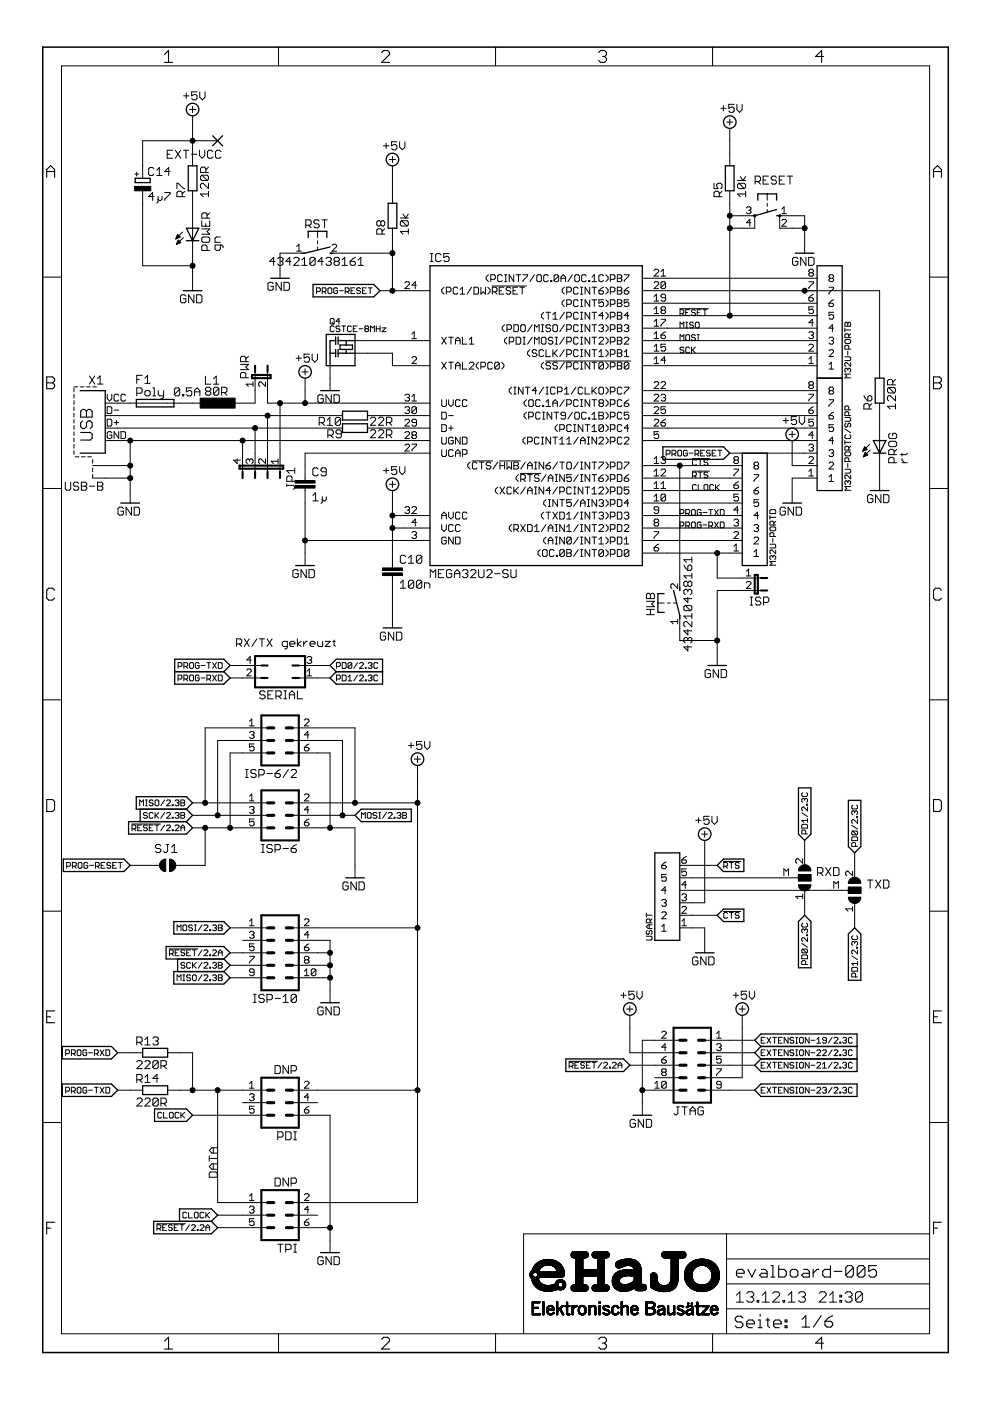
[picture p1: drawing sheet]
<svg xmlns="http://www.w3.org/2000/svg" width="210mm" height="297mm" viewBox="0 0 210 297" stroke-linecap="round" stroke-linejoin="round" font-family="sans-serif">
<g fill="none" stroke="#000" stroke-width=".21">
<path d="M13 14h184.1v268.8h-184.1zM39.5 19.7v1.2M41.8 19.5h-1.2v.8l.6-.3h.3l.3 .3v.6l-.3 .3h-.6l-.3-.3M42.4 19.5v1.1l.5 .6 .6-.6v-1.1M59.1 10v4M105.1 10v4M151.1 10v4M28.6 36.9h.8M29 36.5v.8M32.6 35.8l-.2-.3h-.6l-.3 .3v1.1l.3 .3h.6l.2-.3M33.2 37.2h1.2M33.2 36.1l.6-.6v1.7"/>
<path d="M35.5 32.7h.5M36.1 36.4h-1.2l.9-.9v1.7M36.6 31.9h-1.1v1.6h1.1M37.2 31.9l1.1 1.6M37.5 40v-1.1h.3l1.1 1.1h.3M38.3 31.9l-1.1 1.6M38.9 31.9h1.1M38.9 20.3h1.2M39.4 31.9v1.6M40.2 23.2h1.3M40.6 32.7h1.1M40.8 22.6v1.3"/>
<path d="M40.8 24.6v10.6M42.3 31.9v1.1l.6 .5 .5-.5v-1.1M42.8 37.1l-.3 .3v.6l.3 .3h1.1M42.8 37.1h1.1l.3 .3v.6l-.3 .3M42.8 37.1l1.1 1.2M43.6 36.6v-.9l-.3-.3h-.5l-.3 .3v.9h1.7M44.2 38.9v1.1l-1.1-1.1h-.3l-.3 .2v.6l.3 .3M44.2 35.4l-.6 .6M45.1 32.2l-.2-.3h-.6l-.3 .3v1.1l.3 .2h.6l.2-.2M46.1 29.8h-15.9v8M46.8 32.2l-.3-.3h-.5l-.3 .3v1.1l.3 .2h.5l.3-.2M81.3 30.9h1.1"/>
<path d="M81.9 30.4v1.1M82.5 33.8h1.4M83.2 33.2v1.3M83.2 35.2v7.9M84.1 30.1h-1.1v.8l.6-.3h.3l.2 .3v.6l-.2 .2h-.6l-.3-.2M84.7 30.1v1.1l.6 .5 .6-.5v-1.1M151.4 38.9v1.1h.8l-.2-.6v-.3l.2-.2h.6l.3 .2v.6l-.3 .3M152.8 23h1.1M153.4 22.4v1.1M154.1 25.9h1.3M154.7 25.2v1.3M154.7 27.2v8"/>
<path d="M155.7 22.1h-1.2v.9l.9-.3 .3 .3v.5l-.3 .3h-.6l-.3-.3M156.2 22.1v1.1l.6 .6 .6-.6v-1.1M156.4 38.3h1.7M156.7 38.9h1.1l.3 .2v.6l-.3 .3M156.7 38.9l-.3 .2v.6l.3 .3h1.1M156.7 38.9l1.1 1.1M157 37.4l.5 .9 .6-.9M160.1 38.5h.9l.2-.3v-.6l-.2-.3h-.9v1.7M160.7 38.5l.5 .5M161.8 38.2h.6M162.9 37.3h-1.1v1.7h1.1M164.6 37.6l-.2-.3h-.6l-.3 .3v.3l.3 .3h.6l.2 .3v.3l-.2 .2h-.6l-.3-.2"/>
<path d="M165.2 38.2h.6M166.3 37.3h-1.1v1.7h1.1M166.9 37.3h1.2M167.5 37.3v1.7M9.1 58.8h3.9M30.2 40.4v15.9h10.6M32.6 41.7h-1.1l.9-.9v1.7M33.5 41.7v1.1l-.3 .3M34.4 41.7v.5l-.3 .3h-.3l-.3-.3M34.9 40.8h1.2v.3l-1.2 1.1v.3M37.3 50.6h.1M37.3 50.5h.3"/>
<path d="M37.4 50.4h.5M37.4 51.8h.1M37.4 50.2h.8M37.5 50.1h.6M37.5 51.6h.3M37.5 51.5h.6M37.5 50h.4M37.6 49.9h.2M37.6 51.4h.7M37.6 51.3h.5M37.7 49.7l.5 .5M37.7 49.7l-.4 1"/>
<path d="M37.7 49.7h.1M37.7 51.1h.3M37.8 51h.1M37.8 50.9l.5 .5-.9 .4zM38.2 50.2l-.9 .5M38.6 41.7v-.8l-.2-.3h-.6l-.3 .3v.8h1.7M38.7 49.2l-1.4 1.5M38.9 50.4l-1.5 1.4M39.2 40.6l-.6 .5M40.8 40.4v21.2M42.8 50.5l.3-.3h1.1l.3 .3v.6l-.3 .3h-1.1l-.3-.3zM42.8 46.8v1.2h1.7v-1.2"/>
<path d="M42.8 48.5h1.7l-.6 .6 .6 .6h-1.7M43.6 47.4v.6M43.9 53.1v-.9l-.3-.3h-.5l-.3 .3v.9h1.7M43.9 46.2v-.8l-.3-.3h-.5l-.3 .3v.8h1.7M44.2 41.1h-1.7l.6 .6M44.2 40.6v1.1M44.5 45.1l-.6 .6M46.7 51.9v.9l-.3 .3h-.5l-.3-.3v-.9h1.4l.3 .3v.3M46.7 50.2h-.8l-.3 .3v.9h1.1M58.3 55.4h-1.1l.8-.8v1.7M58.9 54.8l.3-.2h.5l.3 .2v.3l-.3 .3M59.4 55.4h.3"/>
<path d="M59.6 59.9v1.7l-1.1-1.7v1.7M59.7 55.4l.3 .3v.3l-.3 .3h-.5l-.3-.3M60.2 59.9h.9l.3 .2v1.2l-.3 .3h-.9zM61.7 55.4h-1.1l.8-.8v1.7M62.3 54.8l.3-.2h.5l.3 .2v.3l-1.1 1.2h1.1M62.9 52.3l.5-.5v1.5M62.9 53.3h1M64 56.3h1.1M64 55.1l.6-.5v1.7M64.7 53.7h-5.3v5.3M64.8 47.8h.9l.3-.3v-.6l-.3-.3h-.9v1.7M65.4 47.8l.6 .5"/>
<path d="M66.8 54.8l-.3-.2h-.5l-.3 .2v1.2M66.8 54.8v1.2l-.3 .3h-.5l-.3-.3M66.8 54.8l-1.1 1.2M67.3 49v1.4M67.3 51v.7M67.3 52.4v.6M67.7 46.9l-.3-.3h-.6l-.3 .3v.3l.3 .3h.6l.3 .3v.2l-.3 .3h-.6l-.3-.3M68.3 46.6h1.1M68.5 55.4h-1.1l.8-.8v1.7M68.8 46.6v1.7M69.1 54.8l.3-.2h.6l.2 .2v.3l-.2 .3M69.7 55.4h.3"/>
<path d="M70 55.4l.2 .3v.3l-.2 .3h-.6l-.3-.3M70 53.7h13.2M70.4 52l.3-.2h.4l.3 .2v.3l-1 1h1M71.1 55.4l-.3-.3v-.3l.3-.2h.6l.2 .2v.3l-.2 .3M71.1 55.4l-.3 .3v.3l.3 .3h.6l.2-.3v-.3l-.2-.3M71.1 55.4h.6M72.5 56.3h1.2M72.5 55.1l.6-.5v1.7M74.2 55.4h.9l.3 .3v.3l-.3 .3h-.6l-.3-.3zM75.4 54.6l-.6 .2-.6 .6M75.9 55.1l.6-.5v1.7M75.9 56.3h1.2"/>
<path d="M80.7 47.1l-.3-.3h-.2l-.3 .3v.5l.3 .3h.2l.3-.3M80.7 47.1l.3-.3h.3l.3 .3v.5l-.3 .3h-.3l-.3-.3M80.7 47.1v.5M81 49.6v-.8l-.3-.3h-.5l-.3 .3v.8h1.7M81.6 48.5l-.6 .6M83.2 48.4v13.2M84.9 46.2h1.7M85.2 46.8h1.1l.3 .3v.5l-.3 .3M85.2 46.8l-.3 .3v.5l.3 .3h1.1M85.2 46.8l1.1 1.1M85.4 45.4l.6 .8 .6-.8M85.9 60l.2-.3h.5l.2 .3v.2l-.9 1h.9"/>
<path d="M86.6 49.1h-1.7l.5 .5M86.6 48.5v1.1M91.2 55.5h.6M91.2 53.8h.6M91.5 53.8v1.7M93.5 54.1l-.3-.3h-.5l-.3 .3v1.1l.3 .3h.5l.3-.3M95.2 53.8h-1.1v.8l.6-.3h.2l.3 .3v.6l-.3 .3h-.5l-.3-.3M103.6 58.3l-.5 .4v.5l.5 .5M104.1 59.2h.7l.2-.2v-.5l-.2-.2h-.7v1.4M106.5 58.5l-.2-.2h-.5l-.3 .2v1l.3 .2h.5l.2-.2M107 58.3h.5M107 59.7h.5"/>
<path d="M107.2 58.3v1.4M108.9 58.3v1.4l-.9-1.4v1.4M109.4 58.3h1M109.9 58.3v1.4M110.9 58.3h1v.2l-1 1v.2M113.3 58.3l-.9 1.4M114.1 58.3h.5l.2 .2v1l-.2 .2h-.5l-.3-.2v-1zM116.2 58.5l-.2-.2h-.5l-.2 .2v1l.2 .2h.5l.2-.2M116.7 59.5h.3v.2h-.3zM118.4 58.5l-.2-.2h-.5l-.2 .2v1M118.4 58.5v1l-.2 .2h-.5l-.2-.2M118.4 58.5l-.9 1"/>
<path d="M118.9 59.7v-1l.5-.4 .5 .4v1M118.9 59h1M121.4 58.3l-1 1.4M122.1 58.3h.5l.2 .2v1l-.2 .2h-.5l-.2-.2v-1zM124.3 58.5l-.2-.2h-.5l-.3 .2v1l.3 .2h.5l.2-.2M124.8 59.5h.2v.2h-.2zM125.5 59.7h1M125.5 58.7l.5-.4v1.4M128 58.5l-.3-.2h-.5l-.2 .2v1l.2 .2h.5l.3-.2M128.4 58.3l.5 .4v.5l-.5 .5M129.4 59.2h.8l.2-.2v-.5l-.2-.2h-.8v1.4M130.9 58.3h.7l.2 .2-.2 .5 .2 .2v.3l-.2 .2h-.7z"/>
<path d="M130.9 59h.7M132.4 58.3h.9v.2l-.9 1v.2M136.2 59h37M138.7 60l.2-.3h.5l.3 .3v.2l-1 1h1M138.7 57.3l.2-.2h.5l.3 .2v.3l-1 .9h1M140.1 58.5h1M140.1 57.6l.5-.5v1.4M141.1 60l-.2-.3h-.5l-.3 .3v1M141.1 60v1l-.2 .2h-.5l-.3-.2M141.1 60l-1 1M152.5 41.7v-.8l-.3-.3h-.5l-.3 .3v.8h1.7M153.1 40.6l-.6 .5"/>
<path d="M154.7 45.7h5.3v2.7h-5.3M154.7 40.4v26.5M158.1 41.1h-1.7l.6 .6M158.1 40.6v1.1M158.2 44.1l.3-.2h.5l.2 .2v.2l-.2 .3M158.7 44.6h.3M159 44.6l.2 .2v.3l-.2 .2h-.5l-.3-.2M159.2 47.2h-1l.8-.7v1.5M162.7 41.1v1.3M162.7 43.1v.7M162.7 44.4v.7M165.8 45.3h.9"/>
<path d="M165.8 44.3l.4-.4v1.4M165.8 46.7l.2-.2h.5l.2 .2v.3l-.9 1h.9M169.2 54.8l-.3-.2h-.6l-.3 .2v1.2l.3 .3h.6l.3-.3v-.6h-.6M170.6 48.4h-5.3v-2.7h5.3v8M170.9 54.6v1.7l-1.1-1.7v1.7M171.4 54.6h.9l.3 .2v1.2l-.3 .3h-.9zM171.5 59.7h1v.3l-1 1v.2M171.7 57.8l-.2-.2 .2-.5h.5l.3 .2v.3l-.3 .2M171.7 57.8l-.2 .3v.2l.2 .2h.5l.3-.2v-.2l-.3-.3M171.7 57.8h.5M176 59l-.2-.3 .2-.4h.5l.2 .2v.2l-.2 .3M176 59l-.2 .2v.3l.2 .2h.5l.2-.2v-.3l-.2-.2"/>
<path d="M176 59h.5M197.1 58.8h4M19 79.7l1.1 1.7M20.1 79.7l-1.1 1.7M30.1 79.6h-1.1v1.7M39.4 62.8l-.3-.3h-.6l-.2 .3v1.1l.2 .3h.6l.3-.3v-.5h-.6M41.1 62.5v1.7l-1.1-1.7v1.7M41.7 62.5h.8l.3 .3v1.1l-.3 .3h-.8zM43.6 79.8v1.6h1.1M51 77.3h1.7l-.6 .5 .6 .6h-1.7M52.1 76.7v-.9l-.3-.3h-.5l-.3 .3v.9h1.7M52.7 75.5l-.6 .6"/>
<path d="M54.1 78.8v6.7h-5.3M56.7 78.8v6.7h34.5M57.9 60.1l-.2-.2h-.6l-.3 .2v1.2l.3 .3h.6l.2-.3v-.6h-.5M62.8 75.9h1.1M63.3 75.4v1.1M64 78.8h1.3M64.7 78.2v1.3M65.6 75.1h-1.1v.8l.5-.3h.3l.3 .3v.6l-.3 .3h-.6l-.2-.3M66.2 75.1v1.1l.5 .6 .6-.6v-1.1M67.1 61.8h.6l.2-.2v-.4l-.2-.2h-.6v1.3M68.3 61.8h.6l.2-.2v-.4l-.2-.2h-.6v1.3M68.7 61.8l.4 .5"/>
<path d="M69.7 61h.4l.3 .2v.8l-.3 .3h-.4l-.2-.3v-.8zM70 77.5v5.3M70 67.7l.2-.2h.4l.2 .2v.8l-.2 .2h-.4l-.2-.2zM70.4 68.3l.4 .4M70.8 69.3l-.2-.2h-.4l-.2 .2v.8l.2 .2h.4l.2-.2M71.6 61.2l-.2-.2h-.4l-.2 .2v.8l.2 .3h.4l.2-.3v-.4h-.4M72 61.6h.8M72.1 69.3l-.2-.2h-.5l-.2 .2 .2 .4h.5l.2 .4-.2 .2h-.5l-.2-.2M72.1 68.1h-.9l.7-.6v1.2M72.5 69.1h.8M72.9 69.1v1.2M73.2 61.8h.6l.2-.2v-.4l-.2-.2h-.6v1.3"/>
<path d="M73.6 61.8l.4 .5M74.4 61.6h.4M74.5 69.3l-.2-.2h-.4l-.2 .2v.8l.2 .2h.4l.2-.2M74.9 69.7h.4M75.2 61h-.8v1.3h.8M75.3 72.2h15.9M75.3 74.9h7.9v2.6h8M75.7 69.1h-.8v1.2h.8M76.1 69.7h.8M76.5 61.2l-.3-.2h-.4l-.2 .4 .2 .2h.4l.3 .4-.3 .3h-.4l-.2-.3M76.9 61.6h.4M77.5 69.7l-.2-.2 .2-.4h.5l.1 .2-.1 .4"/>
<path d="M77.5 69.7l-.2 .2 .2 .4h.5l.1-.2-.1-.4M77.5 69.7h.5M77.7 61h-.8v1.3h.8M78.1 61h.8M78.5 61v1.3M78.5 70.3v-1.2l.5 .4 .4-.4v1.2M79.8 69.7h.8M79.8 69.1v1.2M80.6 61.6h10.6M80.6 69.1v1.2M81 69.5h.8l-.8 .8h.8M87.3 75.9l.3-.3h.5l.2 .3v.2l-1 1h1"/>
<path d="M87.3 71.8h1M87.3 70.8l.5-.5v1.5M88.3 60.5h-1l.8-.8v1.5M93.7 76.8l.9 1.5M93.7 71.5l.9 1.5M94.1 60.9l-.4 .5v.5l.4 .5M94.6 61.9h.8l.2-.3v-.4l-.2-.3h-.8v1.5M94.6 76.8l-.9 1.5M94.6 71.5l-.9 1.5M95.1 76.8h1M95.1 71.5h1M95.6 71.5v1.5"/>
<path d="M95.6 76.8v1.5M96.6 72.2h1M96.6 77.5h1M96.6 73v-1l.5-.5 .5 .5v1M96.6 78.3v-1l.5-.5 .5 .5v1M97.1 61.2l-.3-.3h-.4l-.3 .3v.9l.3 .3h.4l.3-.3M97.6 62.4h.9M97.6 61.4l.4-.5v1.5M98 71.5v1.5h1M98 76.8v1.5h1M99.5 77l.3-.2h.4l.3 .2v.3l-1 1h1M99.5 73h1"/>
<path d="M99.5 72l.5-.5v1.5M100 60.9l-1 1.5M100.5 60.9h.7l.3 .3v.9l-.3 .3h-.7zM101.5 76.8l-.5 .5v.5l.5 .5M102 77.8h.7l.2-.3v-.5l-.2-.2h-.7v1.5M102 60.9v1.5l.4-.5 .5 .5v-1.5M103.4 60.9l.5 .5v.5l-.5 .5M104.3 60.6h7.3M104.4 77l-.3-.2h-.4l-.3 .2v1l.3 .3h.4l.3-.3M104.4 61.9h.7l.3-.3v-.4l-.3-.3h-.7v1.5M104.9 61.9l.5 .5M105.9 77l-.3-.2h-.5l-.2 .2v1"/>
<path d="M105.9 61.6h.4M105.9 77v1l-.3 .3h-.5l-.2-.3M105.9 77l-1 1M106.3 76.8l.5 .5v.5l-.5 .5M106.8 60.9h-.9v1.5h.9M107 68.9l-.5 .4v.5l.5 .5M107.5 71.5l-.5 .5v.5l.5 .5M107.5 69.8h.7l.2-.2v-.5l-.2-.2h-.7v1.4M108 72.5h.7l.2-.3v-.5l-.2-.2h-.7v1.5M108.3 61.2l-.2-.3h-.5l-.3 .3v.2l.3 .2h.5l.2 .3v.2l-.2 .3h-.5l-.3-.3M108.8 61.6h.5M108.9 68.9h.8l.2 .2v1l-.2 .2h-.8z"/>
<path d="M109.4 71.5h.8l.2 .2v1l-.2 .3h-.8zM109.7 60.9h-.9v1.5h.9M110.2 60.9h1M110.4 69.1l.2-.2h.5l.3 .2v1l-.3 .2h-.5l-.2-.2zM110.7 60.9v1.5M110.9 71.5h.5M110.9 73h.5M111.1 71.5v1.5M112.4 74.1l-.5 .5v.5l.5 .5M112.8 68.9l-.9 1.4M112.8 71.5l-.9 1.5M113.3 70.3v-1.4l.5 .4 .5-.4v1.4"/>
<path d="M113.3 73v-1.5l.5 .5 .5-.5v1.5M113.8 74.4l-.2-.3h-.5l-.3 .5 .3 .3h.5l.2 .2v.3l-.2 .2h-.5l-.3-.2M114.8 70.3h.5M114.8 71.7l.2-.2h.5l.3 .2v1l-.3 .3h-.5l-.2-.3zM114.8 68.9h.5M115 68.9v1.4M115.3 74.4l-.3-.3h-.4l-.3 .3v1l.3 .2h.4l.3-.2M115.3 66.2l-.5 .5v.5l.5 .5M115.3 76.8l-.5 .5v.5l.5 .5M115.7 76.5h18.1M115.8 66.2h.9M115.8 74.1v1.5h.9"/>
<path d="M116.2 66.2v1.5M116.7 77l-.2-.2h-.5l-.2 .2v.3l.2 .2h.5l.2 .3v.2l-.2 .3h-.5l-.2-.3M116.7 69.1l-.2-.2h-.5l-.2 .2v.2l.2 .3h.5l.2 .2-.2 .5h-.5l-.2-.2M117.2 69.1l.3-.2h.5l.2 .2v1l-.2 .2h-.5l-.3-.2zM117.2 71.7l-.2-.2h-.5l-.3 .2v.3l.3 .2h.5l.2 .3-.2 .5h-.5l-.3-.3M117.2 66.7l.5-.5v1.5M117.2 67.7h1M117.2 74.1v1.5M117.5 74.9l.7 .7M117.7 71.5h.5M117.7 73h.5M118 71.5v1.5"/>
<path d="M118.2 77l-.2-.2h-.5l-.3 .2v.3l.3 .2h.5l.2 .3v.2l-.2 .3h-.5l-.3-.3M118.2 74.1l-1 1M119.7 60.9l-.5 .5v.5l.5 .5M119.7 63.6l-.5 .4v.5l.5 .5M119.7 66.2l-1 1.5M119.7 68.9l-1 1.4M119.7 71.5l-1 1.5M119.7 74.1l-1 1.5M119.7 76.8l-1 1.5M120.2 77.8h.7l.2-.3v-.5l-.2-.2h-.7v1.5M120.2 61.9h.7l.2-.3v-.4l-.2-.3h-.7v1.5M120.2 64.5h.7l.2-.2v-.5l-.2-.2h-.7v1.4"/>
<path d="M120.2 67.2h.7l.2-.3v-.5l-.2-.2h-.7v1.5M120.2 69.8h.7l.2-.2v-.5l-.2-.2h-.7v1.4M120.2 72.5h.7l.2-.3v-.5l-.2-.2h-.7v1.5M120.2 75.1h.7l.2-.2v-.5l-.2-.3h-.7v1.5M122.6 77l-.3-.2h-.4l-.3 .2v1l.3 .3h.4l.3-.3M122.6 69.1l-.3-.2h-.4l-.3 .2v1l.3 .2h.4l.3-.2M122.6 61.2l-.3-.3h-.4l-.3 .3v.9l.3 .3h.4l.3-.3M122.6 63.8l-.3-.2h-.4l-.3 .2v1l.3 .2h.4l.3-.2M122.6 66.4l-.3-.2h-.4l-.3 .2v1l.3 .3h.4l.3-.3M122.6 71.7l-.3-.2h-.4l-.3 .2v1l.3 .3h.4l.3-.3M122.6 74.4l-.3-.3h-.4l-.3 .3v1l.3 .2h.4l.3-.2M123.1 76.8h.5"/>
<path d="M123.1 70.3h.5M123.1 60.9h.5M123.1 62.4h.5M123.1 63.6h.5M123.1 65h.5M123.1 66.2h.5M123.1 67.7h.5M123.1 68.9h.5M123.1 71.5h.5M123.1 73h.5M123.1 74.1h.5M123.1 75.6h.5"/>
<path d="M123.1 78.3h.5M123.3 60.9v1.5M123.3 63.6v1.4M123.3 66.2v1.5M123.3 68.9v1.4M123.3 71.5v1.5M123.3 74.1v1.5M123.3 76.8v1.5M125 60.9v1.5l-.9-1.5v1.5M125 63.6v1.4l-.9-1.4v1.4M125 66.2v1.5l-.9-1.5v1.5M125 68.9v1.4l-.9-1.4v1.4"/>
<path d="M125 71.5v1.5l-.9-1.5v1.5M125 74.1v1.5l-.9-1.5v1.5M125 76.8v1.5l-.9-1.5v1.5M125.5 76.8h1M125.5 60.9h1M125.5 63.6h1M125.5 66.2h1M125.5 68.9h1M125.5 71.5h1M125.5 74.1h1M126 60.9v1.5M126 63.6v1.4"/>
<path d="M126 66.2v1.5M126 68.9v1.4M126 71.5v1.5M126 74.1v1.5M126 76.8v1.5M127 61.6h.7l.3 .3v.2l-.3 .3h-.5l-.2-.3zM127 69.1l.2-.2h.5l.3 .2v.2l-.3 .3M127 71.7l.2-.2h.5l.3 .2v.3l-1 1h1M127 75.6h1M127 74.6l.5-.5v1.5M127.5 69.6h.2M127.7 69.6l.3 .2-.3 .5h-.5l-.2-.2"/>
<path d="M128 77v1l-.3 .3h-.5l-.2-.3M128 77l-.3-.2h-.5l-.2 .2v1M128 63.6h-1v.7l.5-.3h.2l.3 .3v.5l-.3 .2h-.5l-.2-.2M128 60.9l-1 .7M128 66.9h-1l.7-.7v1.5M128 77l-1 1M128.4 76.8l.5 .5v.5l-.5 .5M128.4 60.9l.5 .5v.5l-.5 .5M128.4 63.6l.5 .4v.5l-.5 .5M128.4 66.2l.5 .5v.5l-.5 .5M128.4 68.9l.5 .4v.5l-.5 .5M128.4 71.5l.5 .5v.5l-.5 .5"/>
<path d="M128.4 74.1l.5 .5v.5l-.5 .5M129.4 77.8h.8l.2-.3v-.5l-.2-.2h-.8v1.5M129.4 61.9h.8l.2-.3v-.4l-.2-.3h-.8v1.5M129.4 64.5h.8l.2-.2v-.5l-.2-.2h-.8v1.4M129.4 67.2h.8l.2-.3v-.5l-.2-.2h-.8v1.5M129.4 69.8h.8l.2-.2v-.5l-.2-.2h-.8v1.4M129.4 72.5h.8l.2-.3v-.5l-.2-.2h-.8v1.5M129.4 75.1h.8l.2-.2v-.5l-.2-.3h-.8v1.5M130.9 76.8h.7l.2 .2-.2 .5 .2 .3v.2l-.2 .3h-.7zM130.9 68.9h.7l.2 .2v.2l-.2 .3 .2 .5-.2 .2h-.7zM130.9 60.9h.7l.2 .3-.2 .4 .2 .3v.2l-.2 .3h-.7zM130.9 63.6h.7l.2 .2-.2 .5 .2 .2v.3l-.2 .2h-.7z"/>
<path d="M130.9 66.2h.7l.2 .2v.3l-.2 .2 .2 .5-.2 .3h-.7zM130.9 71.5h.7l.2 .2v.3l-.2 .2 .2 .5-.2 .3h-.7zM130.9 74.1h.7l.2 .3-.2 .5 .2 .5-.2 .2h-.7zM130.9 61.6h.7M130.9 64.3h.7M130.9 66.9h.7M130.9 69.6h.7M130.9 72.2h.7M130.9 74.9h.7M130.9 77.5h.7M132.4 61.6h.7l.2 .3v.2l-.2 .3h-.5l-.2-.3zM132.4 69.1l.2-.2h.5l.2 .2v.2l-.2 .3"/>
<path d="M132.4 71.7l.2-.2h.5l.2 .2v.3l-.9 1h.9M132.4 75.6h.9M132.4 74.6l.4-.5v1.5M132.8 69.6h.3M133.1 69.6l.2 .2v.3l-.2 .2h-.5l-.2-.2M133.3 77l-.2-.2h-.5l-.2 .2v1M133.3 63.6h-.9v.7l.4-.3h.3l.2 .3v.5l-.2 .2h-.5l-.2-.2M133.3 77v1l-.2 .3h-.5l-.2-.3M133.3 60.9l-.9 .7M133.3 66.9h-.9l.7-.7v1.5M133.3 77l-.9 1M136.2 61.6h50.3v18.6"/>
<path d="M136.2 64.3h37M136.2 66.9h37M136.2 69.6h37M136.2 72.2h37M136.2 77.5h37M136.2 74.9h37M138.7 73.5l.5-.5v1.4M138.7 62.9l.5-.5v1.4M138.7 65.5l.5-.5v1.5M138.7 68.2l.5-.5v1.5M138.7 70.8l.5-.5v1.5M138.7 76.1l.5-.5v1.5"/>
<path d="M138.7 63.8h1M138.7 66.5h1M138.7 69.2h1M138.7 71.8h1M138.7 74.4h1M138.7 77.1h1M140.1 67.7h1v.2l-1 1v.3M140.1 71.1h.8l.2 .4-.2 .3h-.5l-.3-.3zM140.4 65.8l-.3-.3v-.2l.3-.3h.5l.2 .3v.2l-.2 .3M140.4 65.8l-.3 .2v.3l.3 .2h.5l.2-.2-.2-.5M140.4 65.8h.5M141.1 63.1h-.7l-.3-.2v-.3l.3-.2h.5l.2 .2v1l-.2 .2h-.5l-.3-.2"/>
<path d="M141.1 73h-1v.7l.5-.2h.3l.2 .2v.5l-.2 .2h-.5l-.3-.2M141.1 70.3l-1 .8M141.1 76.4h-1l.8-.8v1.5M144.1 65.4h6.1M144.2 66.5h.6l.2-.2v-.4l-.2-.2h-.6v1.2M144.2 69.5v-1.2l.4 .4 .4-.4v1.2M144.2 72.2v-1.2l.4 .4 .4-.4v1.2M144.6 66.5l.4 .4M145 73.8l-.2-.2h-.4l-.2 .4 .2 .2h.4l.2 .4-.2 .2h-.4l-.2-.2M145.4 71.2l.2-.2h.4l.2 .2v.8l-.2 .2h-.4l-.2-.2zM145.4 68.3h.4M145.4 69.5h.4"/>
<path d="M145.4 66.3h.4M145.6 68.3v1.2M146.2 73.8l-.2-.2h-.4l-.2 .2v.8l.2 .2h.4l.2-.2M146.2 65.7h-.8v1.2h.8M146.6 73.6v1.2M146.8 74.2l.6 .6M147 68.5l-.2-.2h-.4l-.2 .4 .2 .2h.4l.2 .4-.2 .2h-.4l-.2-.2M147.4 68.5l.2-.2h.4l.3 .2v.8l-.3 .2h-.4l-.2-.2zM147.4 65.9l-.2-.2h-.4l-.2 .2 .2 .4h.4l.2 .2-.2 .4h-.4l-.2-.2M147.4 71.2l-.2-.2h-.4l-.2 .2 .2 .4h.4l.2 .2-.2 .4h-.4l-.2-.2M147.4 73.6l-.8 .8M147.8 71h.5"/>
<path d="M147.8 72.2h.5M147.8 66.3h.5M148 71v1.2M148.7 65.7h-.9v1.2h.9M149.1 65.7h.8M149.5 65.7v1.2M171.5 63.1h.7l.3 .3v.2l-.3 .2h-.5l-.2-.2zM171.5 70.6l.2-.3h.5l.3 .3v.2l-.3 .3M171.5 73.2l.2-.2h.5l.3 .2v.3l-1 .9h1M171.5 77.1h1M171.5 76.1l.5-.5v1.5M172 71.1h.2"/>
<path d="M172.2 71.1l.3 .2v.2l-.3 .3h-.5l-.2-.3M172.5 65h-1v.8l.5-.3 .5 .3v.5l-.3 .2h-.5l-.2-.2M172.5 68.4h-1l.7-.7v1.5M172.5 62.4l-1 .7M175.8 60.9h.9v.3l-.9 .9v.3M175.8 64.3h.7l.2 .2v.3l-.2 .2h-.5l-.2-.2zM175.8 71.7l.2-.2h.5l.2 .2v.3l-.2 .2M175.8 74.4l.2-.3h.5l.2 .3v.2l-.9 1h.9M175.8 78.3h.9M175.8 77.3l.5-.5v1.5M176.3 72.2h.2M176.5 72.2l.2 .3v.2l-.2 .3h-.5l-.2-.3"/>
<path d="M176.7 66.2h-.9v.7l.5-.2 .4 .2v.5l-.2 .3h-.5l-.2-.3M176.7 69.6h-.9l.7-.7v1.4M176.7 63.6l-.9 .7M179.1 75.6h1l.3 .3v.4l-.3 .2h-1M179.1 68.5l.2-.2 .4 .2 .4-.2 .3 .2v.7h-1.3zM179.1 69.6v.8M179.1 70h1.3M179.3 72h.8l.3 .2v.4l-.3 .2h-.8l-.2-.2v-.4zM179.7 78.3l-.2-.2-.4 .2v.4l.2 .2M179.7 78.3l.3-.2 .4 .2v.4l-.3 .2M179.7 68.5v.7M179.7 74.4v.8"/>
<path d="M179.7 78.3v.2M180 71.6v-.6l-.3-.2h-.4l-.2 .2v.6h1.3M180 74v-.6l-.3-.2h-.4l-.2 .2v.6h1.3M180.4 79.3h-1.3l.4 .4-.4 .4h1.3M180.4 76.9v.8l-.9-.8h-.2l-.2 .2v.4l.2 .2M180.4 70.8l-.4 .4M15.7 82.3v.8M15.7 83.6v.8M15.7 84.9v.8M15.7 86.3v.8M15.7 87.6v.8M15.7 88.9v.8"/>
<path d="M15.7 90.2v.8M15.7 91.6v.8M15.7 92.9v.8M15.7 94.2v.8M15.7 95.5v.8M15.7 82h.8M15.9 96.9h.8M17 82h.8M17.3 96.9h.8M18.3 82h.8M18.6 96.9h.8M19.6 98.7h8"/>
<path d="M19.6 97.4v.8M19.6 99.3v.7M19.6 82h.8M20.7 80.3l.5-.6v1.7M20.7 81.4h1.1M22.3 85.5h21.2M22.3 88.1h50.3M22.3 90.8h50.3M22.3 93.4h68.9M22.7 88.9h.8l.2 .2v1l-.2 .2h-.8zM22.7 86.2h.8l.2 .3v.9l-.2 .3h-.8zM22.7 83.6v.9l.5 .5 .5-.5v-.9"/>
<path d="M23.7 91.8l-.2-.3h-.5l-.3 .3v.9l.3 .3h.5l.2-.3v-.5h-.5M24.2 89.6h1M24.2 87h1M24.7 89.1v1M25.2 83.8l-.3-.2h-.5l-.2 .2v1l.2 .2h.5l.3-.2M25.2 91.5v1.5l-1-1.5v1.5M25.7 91.5h.7l.2 .3v.9l-.2 .3h-.7zM26.6 83.8l-.2-.2h-.5l-.2 .2v1l.2 .2h.5l.2-.2M27.6 93.4v13.3M29 83.4h.8l.3-.3v-.6l-.3-.3h-.8v1.7M29 80.4h.6M30.7 83.1l.3-.3h.6l.2 .3v.6l-.2 .2h-.6l-.3-.2z"/>
<path d="M30.7 80.2l.6-.6v1.7M30.7 81.3h1.1M32.4 83.9h.6M32.4 82.2h.3v1.7M33.5 82.8v.9l.3 .2h.9M34.7 82.8v1.4l-.3 .3h-.3M38.1 82.5v1.2l-.3 .2h-.5l-.3-.2M38.1 82.5l-.3-.3h-.5l-.3 .3v1.2M38.1 82.5l-1.1 1.2M38.7 83.7h.3v.2h-.3zM40.7 82.2h-1.2v.9l.9-.3 .3 .3v.6l-.3 .2h-.6l-.3-.2M41.2 83.9v-1.1l.6-.6 .6 .6v1.1"/>
<path d="M41.2 83.1h1.2M43.9 83l-.3-.3v-.3l.3-.3h.5l.3 .3v.3l-.3 .3M43.9 83l-.3 .2v.3l.3 .3h.5l.3-.3v-.3l-.3-.2M43.9 83h.5M45.3 81.4h1.1M45.3 80.3l.5-.5v1.6M46.4 82.4l-.3-.3h-.5l-.3 .3v1.1M46.4 82.4v1.1l-.3 .3h-.5l-.3-.3M46.4 82.4l-1.1 1.1M47 83.2h.8l.3-.2v-.6l-.3-.3h-.8v1.7M47.5 83.2l.6 .6M50.3 97.3v1l-.8-.7h1.5"/>
<path d="M51.4 93.4v6.6M52.1 80.1v-.9l-.3-.2h-.5l-.3 .2v.9h1.7M52.9 97.6v.2M52.9 97.6l.2-.3h.3l.2 .3v.4l-.2 .3M52.9 97.6l-.2-.3h-.3l-.2 .3v.4l.2 .3M53.6 81.4h-1.4l.5 .5M53.6 81v.9M54.1 90.8v9.2M56.3 81v.9l-1-.9h-.2l-.3 .2v.5l.3 .2M56.3 97.3v1l-1-1h-.2l-.3 .3v.4l.3 .3M56.7 88.1v11.9M58.9 97.8h-1.4l.5 .5"/>
<path d="M58.9 97.3v1M59.4 85.5v14.5M62.5 99.8h-1.7l.5 .6M62.5 99.2v1.2M64.7 80.2v5.3M67.5 99.5l-.3-.3h-.6l-.3 .3v1.1l.3 .3h.6l.3-.3M67.7 89.6h.8l.3-.3v-.5l-.3-.3h-.8v1.7M68.2 89.6l.6 .6M68.5 84l-.3-.3h-.5l-.3 .3v1.1l.3 .3h.5l.3-.3v-.6h-.5M69.4 89l.5-.5v1.7M69.4 90.2h1.1M69.5 92.3h.9l.3-.3v-.6l-.3-.3h-.9v1.7"/>
<path d="M70.1 92.3l.6 .5M70.2 83.7v1.7l-1.1-1.7v1.7M70.8 83.7h.9l.2 .3v1.1l-.2 .3h-.9zM72.2 88.8l-.3-.3h-.5l-.3 .3v1.1M72.2 88.8v1.1l-.3 .3h-.5l-.3-.3M72.2 88.8l-1.1 1.1M72.4 92h-.9l-.3-.3v-.3l.3-.3h.6l.3 .3v1.2l-.3 .2h-.6l-.3-.2M77.9 88.1h13.3M77.9 90.8h13.3M78.5 88.8l.3-.3h.6l.3 .3v.2l-1.2 1.2h1.2M78.5 91.4l.3-.3h.6l.3 .3v.3l-1.2 1.1h1.2M80.2 88.8l.3-.3h.6l.3 .3v.2l-1.2 1.2h1.2"/>
<path d="M80.2 91.4l.3-.3h.6l.3 .3v.3l-1.2 1.1h1.2M81.3 99.8h1.1M81.9 99.2v1.1M81.9 89.6h.9l.3-.3v-.5l-.3-.3h-.9v1.7M81.9 92.2h.9l.3-.2v-.6l-.3-.3h-.9v1.7M82.5 89.6l.6 .6M82.5 92.2l.6 .6M84.1 98.9h-1.1v.9l.9-.3 .2 .3v.5l-.2 .3h-.6l-.3-.3M84.7 98.9v1.2l.6 .5 .6-.5v-1.2M85.9 89.1l.2-.2h.5l.2 .2v.3l-.9 .9h.9M85.9 83.8l.2-.2h.5l.2 .2-.2 .5M85.9 94.4l.2-.2h.5l.2 .2v.3l-.9 .9h.9"/>
<path d="M85.9 86.5l.2-.3h.5l.2 .3v.2l-.2 .3M85.9 91.8l.2-.3h.5l.2 .3v.2l-.9 1h.9M86.3 84.3h.3M86.3 87h.3M86.6 84.3l.2 .2v.3l-.2 .2h-.5l-.2-.2M86.6 87l.2 .2-.2 .5h-.5l-.2-.3M87.3 94.2h1v.2l-1 1v.2M87.3 85h1M87.3 84.1l.5-.5v1.4M87.6 92.2h.5M87.6 92.2l-.3-.2v-.2l.3-.3h.5l.2 .3v.2l-.2 .2M87.6 92.2l-.3 .3 .3 .5h.5l.2-.3v-.2l-.2-.3"/>
<path d="M88.3 89.6h-.7l-.3-.2v-.3l.3-.2h.5l.2 .2v1l-.2 .2h-.5l-.3-.2M88.3 86.5l-1 .9M88.3 86.5v.9l-.2 .3h-.5l-.3-.3M88.3 86.5l-.2-.3h-.5l-.3 .3v.9M91.2 96.1h-26.5v5.8M93.7 90h.7l.2 .3v.9l-.2 .3h-.7zM93.7 84.8v1.2l.2 .2h.5l.2-.2v-1.2M93.7 87.4h.7l.2 .2v1l-.2 .3h-.7zM93.7 92.7v1.2l.2 .2h.5l.2-.2v-1.2M93.7 95.3v1.2l.2 .3h.5l.2-.3v-1.2M95.1 88.1h1M95.1 90.8h1"/>
<path d="M95.1 84.8v.9l.5 .5 .5-.5v-.9M95.6 90.3v.9M96.1 95.6l-.2-.3h-.5l-.3 .3v.9l.3 .3h.5l.2-.3M96.1 92.9l-.2-.2h-.5l-.3 .2v1l.3 .2h.5l.2-.2v-.5h-.5M96.6 96.8v-1l.5-.5 .5 .5v1M96.6 96.1h1M97.6 85l-.3-.2h-.5l-.2 .2v1l.2 .2h.5l.3-.2M97.6 92.7v1.4l-1-1.4v1.4M98 92.7h.8l.2 .2v1l-.2 .2h-.8zM98 96.3h.8l.2-.2v-.5l-.2-.3h-.8v1.5M99 85l-.2-.2h-.5l-.3 .2v1l.3 .2h.5l.2-.2M99.7 98l-.5 .5v.5l.5 .4"/>
<path d="M100.1 97.7h4.4M101.1 98.2l-.2-.2h-.5l-.2 .2v1l.2 .2h.5l.2-.2M101.6 98h1M102.1 98v1.4M104.1 98.2l-.3-.2h-.5l-.2 .2v.3l.2 .2h.5l.3 .3v.2l-.3 .2h-.5l-.2-.2M105.5 98l-1 1.4M105.9 97.7h4.4M106 98.7h1M106 98v1.4M107 98v1.4M107.5 98v1.4l.4-.4 .5 .4v-1.4M108.5 82.1l-.5 .5v.5l.5 .4"/>
<path d="M108.9 82.1h.5M108.9 98h.8l.2 .2v.3l-.2 .2 .2 .3v.2l-.2 .2h-.8zM108.9 83.5h.5M108.9 98.7h.8M109.2 82.1v1.4M110.9 82.1v1.4l-1-1.4v1.4M111.4 82.1h1M111.4 92.7l-.5 .5v.5l.5 .4M111.4 98l-1 1.4M111.6 84.8l-.5 .4v.5l.5 .5M111.6 87.4l-.5 .5v.5l.5 .5M111.9 82.1v1.4"/>
<path d="M111.9 93.7h.7l.2-.3v-.5l-.2-.2h-.7v1.4M111.9 99.4v-.9l.5-.5 .4 .5v.9M111.9 98.7h.9M112.1 85l.3-.2h.4l.3 .2v1l-.3 .2h-.4l-.3-.2zM112.1 88.4h.7l.3-.3v-.5l-.3-.2h-.7v1.5M113.3 99.4h.5M113.3 98h.5M113.6 98v1.4M113.8 82.8h-1l.8-.7v1.4M114.3 92.9l-.3-.2h-.4l-.3 .2v1l.3 .2h.4l.3-.2M114.5 85l-.2-.2h-.5l-.2 .2v1l.2 .2h.5l.2-.2M114.5 87.6l-.2-.2h-.5l-.2 .2v1l.2 .3h.5l.2-.3"/>
<path d="M114.8 92.7h.5M114.8 94.1h.5M115 86h.3v.2h-.3zM115 92.7v1.4M115 87.4h.5M115 88.9h.5M115.3 87.4v1.5M115.3 98v1.4l-1-1.4v1.4M115.3 82.1l-1 1.4M115.8 82.1h.4M115.8 98.7h.7l.2 .3v.2l-.2 .2h-.5l-.2-.2zM115.8 85.2l.4-.4v1.4"/>
<path d="M115.8 83.5h.4M115.8 86.2h.9M116 82.1v1.4M116.7 92.7v1.4l-.9-1.4v1.4M116.7 98l-.9 .7M117 87.4v1.5l-1-1.5v1.5M117.2 86.2v-1l.5-.4 .5 .4v1M117.2 85.5h1M117.2 92.7h1M117.5 87.4h.9M117.7 82.3l-.2-.2h-.5l-.3 .2v1l.3 .2h.5l.2-.2M117.7 92.7v1.4"/>
<path d="M118 87.4v1.5M118.2 83.1h.7l.3-.3v-.5l-.3-.2h-.7v1.4M118.2 90l-.5 .5v.5l.5 .5M118.2 98l-1 1.4M118.7 93.2l.5-.5v1.4M118.7 91h.7l.3-.2v-.5l-.3-.3h-.7v1.5M118.7 94.1h1M118.7 98h1M119.2 98v1.4M119.7 84.8l-1 1.4M119.7 82.6l.5-.5v1.4M119.7 83.5h.9"/>
<path d="M119.9 88.1h-.7l-.3-.2v-.3l.3-.2h.5l.2 .2v1l-.2 .3h-.5l-.3-.3M120.2 85.7h.7l.2-.2v-.5l-.2-.2h-.7v1.4M120.2 94.1h.9M120.2 93.2l.4-.5v1.4M120.4 98h.5l.2 .2v1l-.2 .2h-.5l-.2-.2v-1zM121.1 90.3l-.2-.3h-.5l-.2 .3v.9l.2 .3h.5l.2-.3M121.4 87.4l-1 1.5M121.6 90h.5M121.6 91.5h.5M121.9 87.6l.2-.2h.5l.2 .2v1l-.2 .3h-.5l-.2-.3zM121.9 90v1.5M122.1 82.1l-1 1.4"/>
<path d="M122.6 85l-.3-.2h-.4l-.3 .2v1l.3 .2h.4l.3-.2M122.6 92.7l-1 1.4M122.6 98l-1 1.4M123.1 94.1v-.9l.5-.5 .5 .5v.9M123.1 84.8h.5M123.1 86.2h.5M123.1 93.4h1M123.1 99.4h.5M123.1 98h.5M123.3 84.8v1.4M123.3 98v1.4M123.6 82.3l-.3-.2h-.5l-.2 .2v1l.2 .2h.5l.3-.2"/>
<path d="M123.6 90v1.5l-1-1.5v1.5M124.1 82.1v1.4h.9M124.1 90h.9M124.3 87.6l-.2-.2h-.5l-.3 .2v1l.3 .3h.5l.2-.3M124.5 90v1.5M124.5 92.7h.5M124.5 94.1h.5M124.8 92.7v1.4M124.8 88.6h.2v.3h-.2zM125 84.8v1.4l-.9-1.4v1.4M125 98v1.4l-.9-1.4v1.4M125.5 87.9l.5-.5v1.5"/>
<path d="M125.5 90.5l.5-.5v1.5M125.5 82.1v1.4M125.5 84.8h1M125.5 88.9h1M125.5 91.5h1M125.5 98h1M125.8 82.8l.7 .7M126 84.8v1.4M126 98v1.4M126.5 92.7v1.4l-1-1.4v1.4M126.5 82.1l-1 1M127 87.4h.7l.3 .2v.3l-.3 .2 .3 .5-.3 .3h-.7z"/>
<path d="M127 98h1v.2l-1 1v.2M127 92.9l.2-.2h.5l.3 .2v.3l-1 .9h1M127 88.1h.7M127.2 82.1h.5l.3 .2v1l-.3 .2h-.5l-.2-.2v-1zM127.2 85.5l-.2-.3v-.2l.2-.2h.5l.3 .2v.2l-.3 .3M127.2 85.5l-.2 .2v.3l.2 .2h.5l.3-.2v-.3l-.3-.2M127.2 85.5h.5M128 90.3l-.3-.3h-.5l-.2 .3v.9M128 90.3v.9l-.3 .3h-.5l-.2-.3M128 90.3l-1 .9M128.4 82.1l.5 .5v.5l-.5 .4M128.4 84.8l.5 .4v.5l-.5 .5"/>
<path d="M128.4 87.4l.5 .5v.5l-.5 .5M128.4 90l.5 .5v.5l-.5 .5M128.4 92.7l.5 .5v.5l-.5 .4M128.4 98l.5 .5v.5l-.5 .4M129.4 83.1h.8l.2-.3v-.5l-.2-.2h-.8v1.4M129.4 85.7h.8l.2-.2v-.5l-.2-.2h-.8v1.4M129.4 88.4h.8l.2-.3v-.5l-.2-.2h-.8v1.5M129.4 91h.8l.2-.2v-.5l-.2-.3h-.8v1.5M129.4 93.7h.8l.2-.3v-.5l-.2-.2h-.8v1.4M129.4 99h.8l.2-.3v-.5l-.2-.2h-.8v1.4M130.9 98h.7l.2 .2v1l-.2 .2h-.7zM131.8 82.3l-.2-.2h-.5l-.2 .2v1l.2 .2h.5l.2-.2"/>
<path d="M131.8 85l-.2-.2h-.5l-.2 .2v1l.2 .2h.5l.2-.2M131.8 87.6l-.2-.2h-.5l-.2 .2v1l.2 .3h.5l.2-.3M131.8 90.3l-.2-.3h-.5l-.2 .3v.9l.2 .3h.5l.2-.3M131.8 92.9l-.2-.2h-.5l-.2 .2v1l.2 .2h.5l.2-.2M132.4 82.1h.9v.2l-.9 1v.2M132.4 85.5h.7l.2 .2v.3l-.2 .2h-.5l-.2-.2zM132.4 92.9l.2-.2h.5l.2 .2v.3l-.9 .9h.9M132.4 98h.9v.2l-.9 1v.2M133.3 87.4h-.9v.7l.4-.2 .5 .2v.5l-.2 .3h-.5l-.2-.3M133.3 90.8h-.9l.7-.8v1.5M133.3 84.8l-.9 .7M136.2 82.8h37"/>
<path d="M136.2 85.5h37M136.2 88.1h37M136.2 90.8h37M136.2 93.4h37M136.2 98.7h21.2M138.7 89.1l.2-.2h.5l.3 .2v.3l-1 .9h1M138.7 81.2l.2-.3h.5l.3 .3v.2l-1 1h1M138.7 83.8l.2-.2h.5l.3 .2v.3l-1 .9h1M138.7 86.5l.2-.3h.5l.3 .3v.2l-1 1h1M138.7 97.3l.5-.5v1.5M138.7 99.9l.5-.4v1.4M138.7 98.3h1"/>
<path d="M139.7 91.5h-1v.7l.7-.2 .3 .2v.5l-.3 .3h-.5l-.2-.3M140.1 81.2l.3-.3h.5l.2 .3v.2l-1 1h1M140.1 89.6h.8l.2 .5-.2 .2h-.5l-.3-.2zM140.1 83.8l.3-.2h.5l.2 .2-.2 .5M140.1 97.1l.3-.3h.5l.2 .3-.2 .5M140.1 99.7l.3-.2h.5l.2 .2v.2l-1 1h1M140.6 84.3h.3M140.6 97.6h.3M140.9 84.3l.2 .2v.3l-.2 .2h-.5l-.3-.2M140.9 97.6l.2 .2v.2l-.2 .3h-.5l-.3-.3M141.1 86.2h-1v.8l.5-.3h.3l.2 .3v.4l-.2 .3h-.5l-.3-.3M141.1 88.9l-1 .7"/>
<path d="M141.2 96.3h.7l.2-.2v-.4l-.2-.2h-.7v1.2M142.5 96.3h.6l.2-.2v-.4l-.2-.2h-.6v1.2M142.9 96.3l.4 .4M143.9 95.5h.4l.2 .2v.8l-.2 .2h-.4l-.2-.2v-.8zM144.1 98.7v26.5M145.7 95.7l-.2-.2h-.4l-.2 .2v.8l.2 .2h.4l.2-.2v-.4h-.4M146.1 96.1h.8M146.8 99.9h3.6M146.8 97.2h3.6M147.4 96.3h.6l.2-.2v-.4l-.2-.2h-.6v1.2M147.6 97.6l-.2-.1h-.4l-.2 .1v.9l.2 .2h.4l.2-.2M147.8 96.3l.4 .4"/>
<path d="M148 97.5h.9M148.5 97.5v1.2M148.6 96.1h.4M149.4 95.5h-.8v1.2h.8M150.1 97.6l-.2-.1h-.4l-.2 .1 .2 .4h.4l.2 .5-.2 .2h-.4l-.2-.2M150.6 95.7l-.2-.2h-.4l-.2 .2 .2 .4h.4l.2 .4-.2 .2h-.4l-.2-.2M151 96.1h.4M151.8 95.5h-.8v1.2h.8M152.2 95.5h.8M152.6 95.5v1.2M154.7 96.1h18.5M155.6 99.5h1v.2l-1 1v.2"/>
<path d="M155.9 97.6l-.3 .2v.2l.3 .3h.4l.3-.3v-.2l-.3-.2M155.9 97.6l-.3-.3v-.2l.3-.3h.4l.3 .3-.3 .5M155.9 97.6h.4M160.1 98.7l-.2 .3v.2l.2 .2h.5l.2-.2v-.2l-.2-.3M160.1 98.7l-.2-.2 .2-.5h.5l.2 .2v.3l-.2 .2M160.1 98.7h.5M166.1 89.2h1.1M166.6 88.6v1.1M167.3 92.1h1.3M168 93.4v5.3h5.2M168 91.4v1.4M168.9 88.3h-1.1v.9l.5-.3h.3l.3 .3v.5l-.3 .3h-.6l-.2-.3"/>
<path d="M169.5 88.3v1.2l.5 .5 .6-.5v-1.2M171.5 94.4l.2-.2h.5l.3 .2v.3l-.3 .2M171.5 83.6h1v.2l-1 1v.2M171.5 87h.7l.3 .2v.2l-.3 .3h-.5l-.2-.3zM171.5 97.1l.2-.3h.5l.3 .3v.2l-1 1h1M171.5 99.9l.5-.4v1.4M171.7 81.7l-.2-.3 .2-.5h.5l.3 .3v.2l-.3 .3M171.7 81.7l-.2 .2v.2l.2 .3h.5l.3-.3v-.2l-.3-.2M171.7 81.7h.5M172 94.9h.2M172.2 94.9l.3 .2v.3l-.3 .2h-.5l-.2-.2M172.5 92.2h-1l.7-.7v1.5"/>
<path d="M172.5 88.9h-1v.7l.5-.2 .5 .2v.5l-.3 .2h-.5l-.2-.2M172.5 86.2l-1 .8M175.8 84.8h.9v.2l-.9 1v.2M175.8 88.1h.7l.2 .3v.2l-.2 .3h-.5l-.2-.3zM175.8 98.2l.2-.2h.5l.2 .2v.3l-.9 .9h.9M175.8 95.6l.2-.3h.5l.2 .3v.2l-.2 .3M176 82.8l-.2-.2 .2-.5h.5l.2 .2v.3l-.2 .2M176 82.8l-.2 .3v.2l.2 .2h.5l.2-.2v-.2l-.2-.3M176 82.8h.5M176.3 96.1h.2M176.5 96.1l.2 .2v.2l-.2 .3h-.5l-.2-.3M176.7 90h-.9v.8l.5-.3 .4 .3v.4l-.2 .3h-.5l-.2-.3"/>
<path d="M176.7 93.4h-.9l.7-.7v1.4M176.7 87.4l-.9 .7M179.1 99.5h1l.3 .2v.4l-.3 .2h-1M179.1 88.5h1l.3 .2v.4l-.3 .2h-1M179.1 96l.2-.2h.8l.3 .2v.4l-.3 .2h-.8l-.2-.2zM179.1 93.4v.8M179.1 93.8h1.3M179.1 91l1.3 .8M179.3 92.2l-.2 .2v.4l.2 .2h.8l.3-.2v-.4l-.3-.2M179.3 89.7l-.2 .2v.4l.2 .3 .4-.3v-.4l.3-.2 .4 .2v.4l-.3 .3M179.7 98.3v.8M180 88.1v-.6l-.3-.2h-.4l-.2 .2v.6h1.3"/>
<path d="M180 86.9v-.6l-.3-.2h-.4l-.2 .2v.6h1.3M180 95.4v-.6l-.3-.2h-.4l-.2 .2v.6h1.3M180 97.9v-.6l-.3-.3h-.4l-.2 .3v.6h1.3M180.4 94.6l-.4 .4M182.9 95.6h.1M183 95.5h.3M183 95.4h.6M183.1 96.8h.1M183.1 95.2h.7M183.2 96.6h.3M183.2 83.9l.8 1.1M183.2 95.1h.5"/>
<path d="M183.2 96.5h.6M183.2 95h.4M183.3 96.4h.6M183.3 94.9h.2M183.3 96.3h.5M183.3 94.7h.1M183.3 94.7l-.4 1M183.3 94.7l.6 .6-1 .4M183.4 96.1h.3M183.4 96h.1M183.5 95.9l.5 .6-1 .4zM184 84.2l.3-.3h.3l.2 .3v.5l-.2 .3h-.6z"/>
<path d="M184.3 86.7v-.8l-.3-.3h-.5l-.3 .3v.8h1.6M184.4 94.2l-1.5 1.5M184.5 95.4l-1.5 1.5M184.8 85.6l-.5 .5M186.5 85.5v18.5M188.4 82.2h1.2l.3 .2v.6l-.3 .3M188.4 82.2l-.2 .2v.6l.2 .3h1.2M188.4 82.2l1.2 1.1M188.7 91.9l-.3 .2v.6l.3 .3h1.1l.3-.3v-.6l-.3-.2h-.5v.5M188.7 93.6h1.1l.3 .3v.5l-.3 .3h-1.1l-.3-.3v-.5zM189.3 81.6v-.8l-.3-.3h-.6l-.2 .3v.8h1.7M189.6 98.1v-.8l-.3-.3h-.6l-.3 .3v.8h1.7"/>
<path d="M189.6 96.4v-.9l-.3-.2h-.6l-.3 .2v.9h1.7M189.9 86.1h-1.7l.5 .6M189.9 83.9v1.1l-1.2-1.1h-.3l-.2 .3v.5l.2 .3M189.9 85.6v1.1M189.9 80.5l-.6 .5M190.1 95.3l-.5 .5M191.2 98.1h1.2M191.2 97.3v.2l.6 .6M191.2 96.1v.6M192.4 96.1l-.3 .3h-1.1M9.1 103.6h3.9M13.8 102.2v1.5l.3 .2h.6l.3-.2v-1.5"/>
<path d="M16.7 102.5l-.3-.3h-.6l-.2 .3v.3l.2 .3h.6l.3 .3v.3l-.3 .2h-.6l-.2-.2M17.3 102.2h.8l.3 .3v.3l-.3 .3 .3 .3v.3l-.3 .2h-.8zM17.3 103.1h.8M19 103.1h1.1M19.6 100.6v.8h8M20.7 102.2h.8l.3 .3v.3l-.3 .3 .3 .3v.3l-.3 .2h-.8zM20.7 103.1h.8M26.2 107.8l-.3-.3h-.6l-.3 .3v1.1l.3 .3h.6l.3-.3v-.5h-.6M27.9 107.5v1.7l-1.2-1.7v1.7M28.4 107.5h.9l.3 .3v1.1l-.3 .3h-.9zM60.8 102.9h1.4l.3 .3v.3l-.3 .3M60.8 102.6v.6"/>
<path d="M61.9 102v-.8l-.3-.3h-.5l-.3 .3v.8h1.7M64.7 114.6h26.5M64.7 103.5v16.4M66.3 105.1l.6-.6v1.7M66.3 106.2h1.2M68.3 105.3v1.2l-.2 .2M69.2 105.3v.6l-.3 .3h-.3l-.3-.3M69.2 100h-.9l-.2-.2v-.3l.2-.3h.6l.3 .3v1.1l-.3 .3h-.6l-.2-.3M82.5 102.7h1.4M83.2 109.3h8M83.2 112h8M83.2 102v1.4"/>
<path d="M83.2 104v16.4M85.9 107.7l.2-.3h.5l.2 .3v.2l-.2 .2M86 118l-.3-.3h-.5l-.3 .3v1.1l.3 .3h.5l.3-.3M86.3 108.1h.3M86.6 108.1l.2 .3-.2 .5h-.5l-.2-.3M86.6 118.3l.6-.6v1.7M86.6 119.4h1.1M87.3 107.7l.3-.3h.5l.2 .3v.2l-1 1h1M87.3 112.9l.3-.2h.5l.2 .2v.3l-.2 .2M87.8 113.4h.3M88.1 113.4l.2 .3v.2l-.2 .3h-.5l-.3-.3M88.3 110.8h-1l.8-.7v1.4"/>
<path d="M89.4 118l-.2-.3h-.6l-.3 .3v1.1M89.4 118v1.1l-.2 .3h-.6l-.3-.3M89.4 118l-1.1 1.1M93.7 110v-.9l.4-.5 .5 .5v.9M93.7 111.2v1l.4 .5 .5-.5v-1M93.7 109.3h.9M94.6 114.1l-.2-.2h-.5l-.2 .2v1l.2 .2h.5l.2-.2v-.5h-.5M95.1 108.6v1l.5 .4 .5-.4v-1M96.1 113.9v1.4l-1-1.4v1.4M96.1 111.5l-.2-.3h-.5l-.3 .3v.9l.3 .3h.5l.2-.3M96.6 113.9h.7l.3 .2v1l-.3 .2h-.7zM97.6 108.8l-.3-.2h-.5l-.2 .2v1l.2 .2h.5l.3-.2"/>
<path d="M97.6 111.5l-.3-.3h-.5l-.2 .3v.9l.2 .3h.5l.3-.3M99 108.8l-.2-.2h-.5l-.3 .2v1l.3 .2h.5l.2-.2M105.5 103.3l-.5 .5v.4l.5 .5M106 103.3l1 1.4M107 103.3l-1 1.4M108.4 103.5l-.2-.2h-.5l-.2 .2v1l.2 .2h.5l.2-.2M108.5 111.2l-.5 .5v.5l.5 .5M108.9 103.3v1.4M108.9 112.2h.8l.2-.2v-.5l-.2-.3h-.8v1.5M109.2 104l.7 .7M109.4 112.2l.5 .5M109.9 100.6l-.5 .5v.5l.5 .5"/>
<path d="M109.9 103.3l-1 .9M110.3 100.4h4.4M110.4 101.6h.7l.3-.2v-.5l-.3-.3h-.7v1.5M110.4 111.2l1 1.5M110.9 101.6l.5 .5M111.4 111.2l-1 1.5M111.4 103.3l-1 1.4M111.9 100.6h.9M111.9 104.7v-.9l.5-.5 .4 .5v.9M111.9 111.2h.7l.2 .3v.9l-.2 .3h-.7zM111.9 104h.9M112.4 100.6v1.5"/>
<path d="M113.3 111.7l.5-.5v1.5M113.3 112.7h1M113.3 103.3h.5M113.3 104.7h.5M113.6 103.3v1.4M114.3 100.9l-.3-.3h-.4l-.3 .3v.2l.3 .3h.4l.3 .2v.3l-.3 .2h-.4l-.3-.2M114.6 116.5l-.5 .5v.5l.5 .5M115.3 108.6l-.5 .5v.5l.5 .4M115.3 103.3v1.4l-1-1.4v1.4M115.3 116.5h.5l.2 .3v1l-.2 .2h-.5l-.3-.2v-1zM115.8 105.9l-.5 .5v.5l.5 .5M115.8 113.9l-.5 .5v.5l.5 .4"/>
<path d="M115.8 108.6h.9M115.8 111.2l-1 1.5M115.8 100.6l-1 1.5M116.2 115.3v-.9l.5-.5 .5 .5v.9M116.2 102.1v-1l.5-.5 .5 .5v1M116.2 108.6v1.4M116.2 112.7v-1l.5-.5 .5 .5v1M116.2 114.6h1M116.2 112h1M116.2 107.4h.5M116.2 105.9h.5M116.2 101.4h1"/>
<path d="M116.5 105.9v1.5M116.7 104h-.9l.7-.7v1.4M117.2 108.6l1 1.4M117.5 116.8l-.3-.3h-.5l-.2 .3v1l.2 .2h.5l.3-.2M117.7 100.6h.5M117.7 115.3h.5M117.7 113.9h.5M117.7 112.7h.5M117.7 111.2h.5M117.7 102.1h.5M118 117.8h.2v.2h-.2zM118 100.6v1.5"/>
<path d="M118 111.2v1.5M118 113.9v1.4M118.2 105.9v1.5l-1-1.5v1.5M118.2 108.6l-1 1.4M118.2 103.3l-1 1.4M118.7 104.2h.7l.3-.2v-.5l-.3-.2h-.7v1.4M118.7 108.6h.7l.3 .2v1l-.3 .2h-.7zM118.7 105.9h1M119.2 105.9v1.5M119.7 100.6v1.5l-1-1.5v1.5M119.7 111.2v1.5l-1-1.5v1.5M119.7 113.9v1.4l-1-1.4v1.4"/>
<path d="M119.7 116.8l-.3-.3h-.5l-.2 .3v1M119.7 116.8v1l-.3 .2h-.5l-.2-.2M119.7 116.8l-1 1M120.2 116.5h.7l.2 .3v.2l-.2 .3 .2 .2v.3l-.2 .2h-.7zM120.2 109.1l.4-.5v1.4M120.2 111.7l.4-.5v1.5M120.2 110h.9M120.2 117.3h.7M120.2 112.7h.9M121.1 100.6h-.9v.8l.7-.3 .2 .3v.5l-.2 .2h-.5l-.2-.2M121.1 103.5l-.2-.2h-.5l-.2 .2v1l.2 .2h.5l.2-.2M121.1 105.9h-.9v.8l.7-.3 .2 .3v.4l-.2 .3h-.5l-.2-.3"/>
<path d="M121.1 114.1l-.2-.2h-.5l-.2 .2v1M121.1 114.1v1l-.2 .2h-.5l-.2-.2M121.1 114.1l-.9 1M121.6 103.3h.5M121.6 104.7h.5M121.9 103.3v1.4M122.6 116.5l-1 1.5M122.6 113.9l-1 1.4M122.6 111.2l-1 1.5M122.6 108.6l-1 1.4M122.6 105.9l-1 1.5M122.6 100.6l-1 1.5"/>
<path d="M123.1 100.6h.5M123.1 107.4v-1l.5-.5 .5 .5v1M123.1 108.6h.5M123.1 110h.5M123.1 116.5h.5M123.1 118h.5M123.1 115.3h.5M123.1 113.9h.5M123.1 112.7h.5M123.1 111.2h.5M123.1 106.7h1M123.1 102.1h.5"/>
<path d="M123.3 100.6v1.5M123.3 108.6v1.4M123.3 111.2v1.5M123.3 113.9v1.4M123.3 116.5v1.5M123.6 103.3v1.4l-1-1.4v1.4M124.1 103.3h.9M124.5 103.3v1.4M124.5 107.4h.5M124.5 105.9h.5M124.8 105.9v1.5M125 100.6v1.5l-.9-1.5v1.5"/>
<path d="M125 108.6v1.4l-.9-1.4v1.4M125 111.2v1.5l-.9-1.5v1.5M125 113.9v1.4l-.9-1.4v1.4M125 116.5v1.5l-.9-1.5v1.5M125.5 100.6h1M125.5 103.8l.5-.5v1.4M125.5 108.6h1M125.5 116.5h1M125.5 113.9h1M125.5 111.2h1M125.5 104.7h1M126 100.6v1.5"/>
<path d="M126 108.6v1.4M126 111.2v1.5M126 113.9v1.4M126 116.5v1.5M126.5 105.9v1.5l-1-1.5v1.5M127 108.8l.2-.2h.5l.3 .2v.3l-.3 .2M127 101.4h.7l.3 .2v.3l-.3 .2h-.5l-.2-.2zM127 103.5l.2-.2h.5l.3 .2v.3l-1 .9h1M127 106.2l.2-.3h.5l.3 .3v.2l-.3 .3M127 111.5l.2-.3h.5l.3 .3v.2l-1 1h1M127 114.4l.5-.5v1.4M127 115.3h1"/>
<path d="M127.5 109.3h.2M127.5 106.7h.2M127.7 106.7l.3 .2-.3 .5h-.5l-.2-.3M127.7 109.3l.3 .3-.3 .4h-.5l-.2-.2M128 116.8l-.3-.3h-.5l-.2 .3v1M128 116.8v1l-.3 .2h-.5l-.2-.2M128 116.8l-1 1M128 100.6l-1 .8M128.4 108.6l.5 .5v.5l-.5 .4M128.4 100.6l.5 .5v.5l-.5 .5M128.4 103.3l.5 .5v.4l-.5 .5M128.4 105.9l.5 .5v.5l-.5 .5"/>
<path d="M128.4 111.2l.5 .5v.5l-.5 .5M128.4 113.9l.5 .5v.5l-.5 .4M128.4 116.5l.5 .5v.5l-.5 .5M129.4 101.6h.8l.2-.2v-.5l-.2-.3h-.8v1.5M129.4 104.2h.8l.2-.2v-.5l-.2-.2h-.8v1.4M129.4 106.9h.8l.2-.2v-.5l-.2-.3h-.8v1.5M129.4 109.6h.8l.2-.3v-.5l-.2-.2h-.8v1.4M129.4 112.2h.8l.2-.2v-.5l-.2-.3h-.8v1.5M129.4 114.9h.8l.2-.3v-.5l-.2-.2h-.8v1.4M129.4 117.5h.8l.2-.2v-.5l-.2-.3h-.8v1.5M130.9 100.6h.7l.2 .3v1l-.2 .2h-.7zM130.9 103.3h.7l.2 .2v1l-.2 .2h-.7z"/>
<path d="M130.9 105.9h.7l.2 .3v.9l-.2 .3h-.7zM130.9 108.6h.7l.2 .2v1l-.2 .2h-.7zM130.9 111.2h.7l.2 .3v.9l-.2 .3h-.7zM130.9 113.9h.7l.2 .2v1l-.2 .2h-.7zM130.9 116.5h.7l.2 .3v1l-.2 .2h-.7zM132.4 101.4h.7l.2 .2v.3l-.2 .2h-.5l-.2-.2zM132.4 108.8l.2-.2h.5l.2 .2v.3l-.2 .2M132.4 111.5l.2-.3h.5l.2 .3v.2l-.9 1h.9M132.4 114.4l.4-.5v1.4M132.4 115.3h.9M132.8 109.3h.3M133.1 109.3l.2 .3v.2l-.2 .2h-.5l-.2-.2"/>
<path d="M133.3 103.3h-.9v.7l.4-.2h.3l.2 .2v.5l-.2 .2h-.5l-.2-.2M133.3 116.8v1l-.2 .2h-.5l-.2-.2M133.3 116.8l-.2-.3h-.5l-.2 .3v1M133.3 106.7h-.9l.7-.8v1.5M133.3 116.8l-.9 1M133.3 100.6l-.9 .8M136.2 109.3h21.2M136.2 117.3h21.2M136.2 114.6h21.2M136.2 112h21.2M136.2 106.7h21.2M136.2 104h21.2"/>
<path d="M136.2 101.4h21.2M138.7 112.7h1v.2l-1 1v.3M138.7 116.1h.7l.3 .2v.3l-.3 .2h-.5l-.2-.2zM138.7 102.6l.5-.5v1.5M138.7 105.3l.5-.5v1.4M138.7 106.2h1M138.7 103.6h1M138.7 100.9h1M138.9 110.8l-.2-.2v-.3l.2-.2h.5l.3 .2v.3l-.3 .2M138.9 110.8l-.2 .2 .2 .5h.5l.3-.2v-.3l-.3-.2M138.9 110.8h.5M139.7 108.1h-.8l-.2-.2v-.2l.2-.3h.5l.3 .3v.9l-.3 .3h-.5l-.2-.3"/>
<path d="M139.7 115.4l-1 .7M140.1 102.6l.5-.5v1.5M140.1 103.6h1M141.1 105l-.2-.2h-.5l-.3 .2v1M141.1 105v1l-.2 .2h-.5l-.3-.2M141.1 105l-1 1M144.2 108.9h.6l.2-.3v-.4l-.2-.2h-.6v1.3M144.2 111.5h.6l.2-.2v-.4l-.2-.2h-.6v1.2M145 119.8l.8 1.1M145.4 111.5h.6l.2-.2v-.4l-.2-.2h-.6v1.2M145.4 108.9h.6l.2-.3v-.4l-.2-.2h-.6v1.3M145.8 108.9l.4 .4"/>
<path d="M145.8 111.5l.4 .4M146.7 118.1v1.1M146.7 118.7h-1.7l.6 .5M146.8 108h.4l.2 .2v.9l-.2 .2h-.4l-.2-.2v-.9zM146.8 110.7h.4l.2 .2v.8l-.2 .2h-.4l-.2-.2v-.8zM146.8 100.9h.6l.2-.2v-.4l-.2-.2h-.6v1.2M147.2 100.9l.4 .4M147.6 102.9l-.2-.2h-.4l-.2 .2v.9l.2 .1h.4l.2-.1M148 102.7v1.2h.9M148 100.1h.9M148.5 100.1v1.2M148.7 108.2l-.3-.2h-.4l-.2 .2v.9l.2 .2h.4l.3-.2v-.5h-.4"/>
<path d="M148.7 110.9l-.3-.2h-.4l-.2 .2v.8l.2 .2h.4l.3-.2v-.4h-.4M149.1 111.3h.8M149.1 108.6h.8M149.3 102.9l.2-.2h.4l.2 .2v.9l-.2 .1h-.4l-.2-.1zM150.1 100.3l-.2-.2h-.4l-.2 .2v.2l.2 .2h.4l.2 .4-.2 .2h-.4l-.2-.2M150.3 111.5h.6l.2-.2v-.4l-.2-.2h-.6v1.2M150.3 108h.8M150.7 108v1.3M150.7 111.5l.4 .4M151.3 102.9l-.2-.2h-.4l-.2 .2v.9l.2 .1h.4l.2-.1M151.5 108l.8 1.3M151.5 110.7l.8 1.2"/>
<path d="M151.7 102.7v1.2M151.9 103.4l.6 .5M152.1 117.3v5.3h9.2M152.3 108l-.8 1.3M152.3 110.7l-.8 1.2M152.5 102.7l-.8 .8M152.7 108h.6l.2 .2v.9l-.2 .2h-.6zM152.7 110.7h.6l.2 .2v.8l-.2 .2h-.6zM155.6 112.9l.3-.2h.4l.3 .2v.3l-1 1h1M155.6 116.8h1M155.6 110.3l.3-.2h.4l.3 .2v.3l-.3 .2M155.6 102.8h.7l.3 .3v.2l-.3 .3h-.4l-.3-.3z"/>
<path d="M155.6 115.8l.5-.4v1.4M156.1 110.8h.2M156.3 110.8l.3 .2-.3 .5h-.4l-.3-.2M156.6 108.1h-1l.7-.7v1.5M156.6 104.8h-1v.7l.5-.2h.2l.3 .2v.5l-.3 .2h-.4l-.3-.2M156.6 102.1l-1 .7M159.9 100.6h.9v.3l-.9 1v.2M159.9 118h.9M159.9 114.1l.2-.2h.5l.2 .2v.3l-.9 .9h.9M159.9 111.5l.2-.3h.5l.2 .3v.2l-.2 .3M159.9 104h.7l.2 .2v.3l-.2 .2h-.5l-.2-.2zM159.9 117l.5-.5v1.5"/>
<path d="M160.4 112h.2M160.6 112l.2 .2v.2l-.2 .3h-.5l-.2-.3M160.8 105.9h-.9v.8l.5-.3 .4 .3v.4l-.2 .3h-.5l-.2-.3M160.8 109.3h-.9l.7-.7v1.4M160.8 103.3l-.9 .7M163.2 108.3l.2-.2h.9l.2 .2v.6h-1.3zM163.2 109.3v.8M163.2 115.4h1.1l.2 .2v.4l-.2 .2h-1.1M163.2 109.7h1.3M163.4 111.7h.9l.2 .2v.4l-.2 .2h-.9l-.2-.2v-.4zM163.9 118l.2-.2 .4 .2v.4l-.2 .2M163.9 118l-.2-.2-.5 .2v.4l.2 .2"/>
<path d="M163.9 114.2v.8M163.9 118v.2M164.1 111.3v-.6l-.2-.2h-.5l-.2 .2v.6h1.3M164.1 113.7v-.6l-.2-.2h-.5l-.2 .2v.6h1.3M164.5 119h-1.3l.5 .4-.5 .4h1.3M164.5 116.6v.8l-.8-.8h-.3l-.2 .2v.4l.2 .2M164.5 110.5l-.4 .4M166.5 107.8l-.3-.3h-.5l-.3 .3v1.1l.3 .3h.5l.3-.3v-.5h-.5M168.2 107.5v1.7l-1.1-1.7v1.7M168.8 107.5h.9l.2 .3v1.1l-.2 .3h-.9zM171.5 100.9h1M173.2 101.4h-5.2v5.3"/>
<path d="M175.8 102.1h.9M175.8 101.1l.5-.5v1.5M179.7 102.1l-.2-.2-.4 .2v.4l.2 .2M179.7 102.1l.3-.2 .4 .2v.4l-.3 .2M179.7 102.1v.2M180.4 103.1h-1.3l.4 .4-.4 .4h1.3M180.4 100.7v.8l-.9-.8-.4 .2v.4l.2 .2M185.1 105.2l-.3-.3h-.6l-.3 .3v1.1l.3 .3h.6l.3-.3v-.6h-.6M186.8 104.9v1.7l-1.2-1.7v1.7M187.3 104.9h.9l.3 .3v1.1l-.3 .3h-.9zM197.1 103.6h4M50.2 136.5h.8l.2-.3v-.5l-.2-.3h-.8v1.7"/>
<path d="M50.7 136.5l.5 .6M51.8 135.4l1.1 1.7M52.9 135.4l-1.1 1.7M53.3 139.9h-1l.7-.7v1.5M54.5 135.4l-1.1 1.7M55 135.4h1.1M55.5 135.4v1.7M56.6 135.4l1.1 1.7M57.7 135.4l-1.1 1.7M60.9 137.1h-.8l-.3-.3v-.6l.3-.2h.8v1.3l-.3 .3h-.2M61.4 136.5h1.1v-.3l-.2-.2h-.6l-.3 .2v.6l.3 .3h.6M63.1 135.4v1.7"/>
<path d="M63.2 121.1l-.3-.3h-.5l-.3 .3v1.1l.3 .3h.5l.3-.3v-.6h-.5M63.9 136l-.8 .5 .8 .6M64.4 136v1.1M64.9 120.8v1.7l-1.1-1.7v1.7M65.1 139.4l.3-.2h.4l.3 .2-.3 .5M65.2 136h-.3l-.5 .5M65.5 120.8h.9l.3 .3v1.1l-.3 .3h-.9zM65.6 139.9h.2M65.7 136.5h1.1v-.3l-.3-.2h-.5l-.3 .2v.6l.3 .3h.5M65.8 139.9l.3 .3v.2l-.3 .3h-.4l-.3-.3M67.4 136v.8l.2 .3h.8v-1.1M69 136h1l-1 1.1h1"/>
<path d="M70.6 136h.5M70.8 135.7v1.1l.3 .3M81.8 134.3l-.3-.3h-.6l-.3 .3v1.1l.3 .3h.6l.3-.3v-.5h-.6M83.2 122v11.1M83.5 134v1.7l-1.1-1.7v1.7M84.1 134h.8l.3 .3v1.1l-.3 .3h-.8zM84.9 123.6l.5-.6v1.7M84.9 124.7h1.1M87.7 123.3v1.1l-.3 .3h-.5l-.3-.3M87.7 123.3l-.3-.3h-.5l-.3 .3v1.1M87.7 123.3l-1.1 1.1M89.4 123.3l-.2-.3h-.6l-.3 .3v1.1"/>
<path d="M89.4 123.3v1.1l-.2 .3h-.6l-.3-.3M89.4 123.3l-1.1 1.1M90 124.7v-1.1h.8l.3 .3v.8M91.2 122.5v-1.7l.6 .5 .6-.5v1.7M92.9 121.6h.6M94.1 120.8h-1.2v1.7h1.2M95.8 121.1l-.3-.3h-.6l-.2 .3v1.1l.2 .3h.6l.3-.3v-.6h-.6M96.4 121.6h1.1M96.4 122.5v-1.2l.5-.5 .6 .5v1.2M98.1 121.1l.2-.3h.6l.3 .3v.2l-.3 .3M98.6 121.6h.3M98.9 121.6l.3 .3v.3l-.3 .3h-.6l-.2-.3"/>
<path d="M99.8 121.1l.3-.3h.5l.3 .3v.2l-1.1 1.2h1.1M101.5 120.8v1.4l.3 .3h.5l.3-.3v-1.4M103.2 121.1l.3-.3h.5l.3 .3v.2l-1.1 1.2h1.1M104.9 121.6h1.1M107.7 121.1l-.3-.3h-.5l-.3 .3v.2l.3 .3h.5l.3 .3v.3l-.3 .3h-.5l-.3-.3M108.3 120.8v1.4l.3 .3h.6l.2-.3v-1.4M137.1 126.1l.2-.3h.3l.3 .3 .3-.3h.3l.2 .3v.8h-1.6zM137.1 130.3h1.6M137.1 129.2h1.6M137.1 127.5h1.6l-.5 .6 .5 .5h-1.6M137.9 126.1v.8M137.9 129.2v1.1"/>
<path d="M139.5 127.8h1.3M141.5 127.8h.6M142.8 127.8h.7M143.7 131.8h-1.5l.5 .5M143.7 123.8v1l-1-1h-.2l-.3 .2v.5l.3 .3M143.7 131.3v1M144.1 130.5v5.3h8M145.3 128.4l-.3 .2v.6l.3 .3h1.1M145.3 128.4h1.1l.3 .2v.6l-.3 .3M145.3 128.4l1.1 1.1M145.8 136.9v1.1l-.8-.8h1.7M145.8 120.1l.3-.3h.3l.3 .3v.5l-.3 .3h-.6z"/>
<path d="M145.8 123.5v.6M145.8 125.2v.3M145.8 126.6v1.2l-.8-.9h1.7M145.8 133.5v1.1l-.8-.8h1.7M145.8 135.5v.2M145.8 135.5l-.2-.3h-.3l-.3 .3v.5l.3 .3M145.8 123.5l-.2-.3h-.3l-.3 .3v.6l.3 .3h.3l.2-.3M145.8 125.2l-.2-.3h-.3l-.3 .3v.6l.3 .3M145.8 135.5l.3-.3h.3l.3 .3v.5l-.3 .3M145.8 123.5l.3-.3h.3l.3 .3v.6l-.3 .3h-.3l-.3-.3M145.8 125.2l.3-.3h.3l.3 .3v.6l-.3 .3M146.7 131.8v1.1l-1.1-1.1h-.3l-.3 .2v.6l.3 .3"/>
<path d="M146.7 121.5v1.1M146.7 130v1.2M146.7 130.6h-1.7l.6 .6M146.7 122.1h-1.7l.6 .5M158.2 121.1l.5-.5v1.5M158.2 122.1h1M158.2 123.5l.3-.2h.5l.2 .2v.3l-1 1h1M159 128.3h.6M159 126.6h.6M159.3 126.6v1.7M161.3 126.9l-.3-.3h-.5l-.3 .3v.3l.3 .2h.5l.3 .3v.3l-.3 .3h-.5l-.3-.3M161.3 125.2h-9.2v15.9"/>
<path d="M161.9 127.7h.8l.3-.3v-.5l-.3-.3h-.8v1.7M9.1 148.4h3.9M37.8 141.3h.6l.2-.2v-.4l-.2-.2h-.6v1.2M37.8 144h.6l.2-.3v-.4l-.2-.2h-.6v1.3M39 144h.6l.2-.3v-.4l-.2-.2h-.6v1.3M39 141.3h.6l.2-.2v-.4l-.2-.2h-.6v1.2M39.4 141.3l.4 .4M39.4 144l.4 .4M40.2 143.3l.2-.2h.4l.2 .2v.8l-.2 .3h-.4l-.2-.3zM40.2 140.7l.2-.2h.4l.2 .2v.8l-.2 .2h-.4l-.2-.2zM42.2 140.7l-.2-.2h-.4l-.2 .2v.8l.2 .2h.4l.2-.2v-.4h-.4M42.2 143.3l-.2-.2h-.4l-.2 .2v.8l.2 .3h.4l.2-.3v-.4h-.4"/>
<path d="M42.6 141.1h.9M42.6 143.7h.9M43.9 144h.6l.2-.3v-.4l-.2-.2h-.6v1.3M43.9 140.5h.8M44.3 144l.4 .4M44.3 140.5v1.2M45.1 140.5l.8 1.2M45.1 143.1l.8 1.3M45.9 140.5l-.8 1.2M45.9 143.1l-.8 1.3M46.3 140.5h.6l.2 .2v.8l-.2 .2h-.6zM46.3 143.1h.6l.2 .2v.8l-.2 .3h-.6z"/>
<path d="M48.8 141.1h6.6M48.8 143.7h6.6M52.3 142.1l.3-.3h.4l.3 .3v.2l-1 1h1M52.9 155.3l.2-.2h.5l.3 .2v.3l-.3 .2M52.9 152.9l.5-.5v1.5M52.9 153.9h1M53.4 155.8h.2M53.6 155.8l.3 .3v.2l-.3 .2h-.5l-.2-.2M53.9 157.7h-1v.8l.5-.3h.2l.3 .3v.5l-.3 .2h-.5l-.2-.2M56.2 146.7l-.3-.2h-.5l-.3 .2v.3l.3 .3h.5l.3 .3v.3l-.3 .3h-.5l-.3-.3M56.7 154.3h-13.2v15.9M56.7 157h-10.6v15.9"/>
<path d="M56.7 159.6h-7.9v15.9M56.8 147.3h.6M57.9 146.5h-1.1v1.7h1.1M58.5 147.6h.9l.2-.3v-.6l-.2-.2h-.9v1.7M59.1 147.6l.5 .6M60.2 146.5h.6M60.2 148.2h.6M60.5 146.5v1.7M61.3 147.3h1.2M61.3 148.2v-1.2l.6-.5 .6 .5v1.2M62 159.6h8v15.9M62 154.3h13.3v15.9"/>
<path d="M62 157h10.6v15.9M63.1 146.5v1.7h1.1M63.4 141.1h6.6M63.4 143.7h6.6M64.5 152.7l.3-.3h.5l.2 .3v.2l-1 1h1M64.5 158.5h.8l.2 .2v.3l-.2 .2h-.5l-.3-.2zM65.1 142.3l.5-.5v1.5M65.1 143.3h1M65.5 155.8h-1l.8-.7v1.4M65.5 157.7l-1 .8M71.4 141.3h.6l.2-.2v-.4l-.2-.2h-.6v1.2M71.4 144h.6l.2-.3v-.4l-.2-.2h-.6v1.3"/>
<path d="M72.6 140.5h.6l.2 .2v.8l-.2 .2h-.6zM72.6 143.1h.6l.2 .2v.8l-.2 .3h-.6zM73.8 143.5l.4-.4v1.3M73.8 144.4h.8M74.6 140.7l-.2-.2h-.4l-.2 .2v.8M74.6 140.7v.8l-.2 .2h-.4l-.2-.2M74.6 140.7l-.8 .8M75.8 140.5l-.8 1.2M75.8 143.1l-.8 1.3M76.2 143.3l.2-.2h.4l.2 .2v.2l-.8 .9h.8M76.2 140.7l.2-.2h.4l.2 .2v.2l-.8 .8h.8M77.4 141.5h.2v.2h-.2z"/>
<path d="M77.4 144.1h.2v.3h-.2zM78.1 140.7l.2-.2h.4l.2 .2-.2 .4M78.1 143.3l.2-.2h.4l.2 .2-.2 .4M78.5 141.1h.2M78.5 143.7h.2M78.7 143.7l.2 .3-.2 .4h-.4l-.2-.3M78.7 141.1l.2 .2-.2 .4h-.4l-.2-.2M80.1 143.3l-.2-.2h-.4l-.2 .2v.8l.2 .3h.4l.2-.3M80.1 140.7l-.2-.2h-.4l-.2 .2v.8l.2 .2h.4l.2-.2M86.6 158.1h1.1M87.2 157.5v1.1M89.5 157.2h-1.2v.9l.9-.3 .3 .3v.5l-.3 .3h-.6l-.3-.3"/>
<path d="M90 157.2v1.1l.6 .6 .5-.6v-1.1M150.6 142.2l-.3-.2h-.5l-.3 .2v1.2l.3 .3h.5l.3-.3v-.6h-.5M152.3 142v1.7l-1.1-1.7v1.7M152.9 142h.9l.3 .2v1.2l-.3 .3h-.9zM197.1 148.4h4M27.9 174.7h6.1M28 175.7h.6l.2-.2v-.4l-.2-.2h-.6v1.2M28.4 175.7l.4 .4M29.2 175.5h.4M29.6 170.8v-1.2l.4 .4 .4-.4v1.2M30 174.9h-.8v1.2h.8M30.8 170.8h.4"/>
<path d="M30.8 169.6h.4M31 169.6v1.2M31.2 172.5l-.2-.2h-.4l-.2 .2 .2 .4h.4l.2 .2-.2 .4h-.4l-.2-.2M31.2 175.1l-.2-.2h-.4l-.2 .2 .2 .4h.4l.2 .2-.2 .4h-.4l-.2-.2M31.6 175.5h.4M32.4 169.8l-.1-.2h-.4l-.3 .2 .3 .4h.4l.1 .2-.1 .4h-.4l-.3-.2M32.4 172.5l-.1-.2h-.4l-.3 .2v.8l.3 .2h.4l.1-.2M32.4 174.9h-.8v1.2h.8M32.9 172.3v1.2M32.9 174.9h.8M33.1 169.6h.4l.2 .2v.8l-.2 .2h-.4l-.2-.2v-.8zM33.1 172.9l.6 .6"/>
<path d="M33.3 174.9v1.2M33.7 172.3l-.8 .8M34.1 179.3l-.3-.3h-.5l-.3 .3v.3l.3 .3h.5l.3 .3v.3l-.3 .2h-.5l-.3-.2M34.9 169.6l-.8 1.2M34.9 172.3l-.8 1.2M34.9 174.9l-.8 1.2M35.2 179h.6M35.3 169.8l.2-.2h.4l.2 .2v.2l-.8 .8h.8M35.3 175.1l.2-.2h.4l.2 .2v.2l-.8 .8h.8M35.3 172.5l.2-.2h.4l.2 .2v.2l-.8 .8h.8M35.5 179v1.5l-.3 .2h-.2l-.3-.2M36.4 179.6l.6-.6v1.7"/>
<path d="M36.5 170.6h.2v.2h-.2zM36.5 173.3h.2v.2h-.2zM36.5 175.9h.2v.2h-.2zM37.1 169.8l.2-.2h.4l.3 .2-.3 .4M37.1 172.5l.2-.2h.4l.3 .2-.3 .4M37.1 175.1l.2-.2h.4l.3 .2v.2l-.9 .8h.9M37.5 170.2h.2M37.5 172.9h.2M37.7 170.2l.3 .2-.3 .4h-.4l-.2-.2M37.7 172.9l.3 .2-.3 .4h-.4l-.2-.2M38.4 172.3h.6l.2 .2-.2 .4 .2 .4-.2 .2h-.6zM38.4 169.6h.6l.2 .2-.2 .4 .2 .4-.2 .2h-.6z"/>
<path d="M38.4 170.2h.6M38.4 176.1v-.8l.4-.4 .4 .4v.8M38.4 172.9h.6M38.4 175.5h.8M40.8 170.2h15.9M40.8 172.9h15.9M40.8 175.5h15.9M43.5 175.5v8h-6.2M52 164.8h.6M52 163.2h.6M52.3 163.2v1.6M52.9 168.8l.5-.5v1.5"/>
<path d="M52.9 169.8h1M52.9 171.2l.2-.2h.5l.3 .2v.3l-.3 .2M53.4 171.7h.2M53.6 171.7l.3 .3v.2l-.3 .2h-.5l-.2-.2M53.9 173.6h-1v.7l.5-.2 .5 .2v.5l-.3 .3h-.5l-.2-.3M54.3 163.4l-.3-.2h-.5l-.3 .2v.3l.3 .3h.5l.3 .3v.3l-.3 .2h-.5l-.3-.2M54.9 164.3h.9l.2-.3v-.6l-.2-.2h-.9v1.6M55.5 179h.5M55.8 179v1.7M56.6 164h1.1M57.7 179.3l-.3-.3h-.5l-.3 .3v.3l.3 .3h.5l.3 .3v.3l-.3 .2h-.5l-.3-.2M58.3 164h.9l.2 .3v.3l-.2 .2h-.6l-.3-.2z"/>
<path d="M59.4 163.2l-.5 .2-.6 .6M60 179.9h1.2M61.2 163.2l-1.2 1.6M61.7 179.9h.9l.2 .3v.3l-.2 .2h-.6l-.3-.2zM61.7 163.4l.3-.2h.6l.2 .2v.3l-1.1 1.1h1.1M62 170.2h26.5M62 172.9h13.3M62 175.5h13.3v10.6M62.8 179l-.5 .3-.6 .6M64.5 168.6l.3-.3h.5l.2 .3v.2l-1 1h1M64.5 174.3h.8l.2 .3v.2l-.2 .3h-.5l-.3-.3zM65.5 171.7h-1l.8-.7v1.4"/>
<path d="M65.5 173.6l-1 .7M76.6 173.5v-1.2l.4 .4 .4-.4v1.2M78.1 172.3h.4l.2 .2v.8l-.2 .2h-.4l-.2-.2v-.8zM79.9 172.5l-.2-.2h-.4l-.2 .2 .2 .4h.4l.2 .2-.2 .4h-.4l-.2-.2M80.3 172.3h.4M80.3 173.5h.4M80.5 172.3v1.2M81.9 172.3l-.8 1.2M82.3 172.5l.2-.2h.5l.1 .2v.2l-.8 .8h.8M83.5 173.3h.3v.2h-.3zM84.2 172.5l.2-.2h.4l.2 .2-.2 .4M84.6 172.9h.2"/>
<path d="M84.8 172.9l.2 .2-.2 .4h-.4l-.2-.2M85.4 172.3h.6l.2 .2-.2 .4 .2 .4-.2 .2h-.6zM85.4 172.9h.6M87.8 161h1.4M88.5 160.3v1.3M88.5 162.3v92.7h-26.5M147.5 173.9h1.2M148.1 173.4v1.1M148.8 176.8h1.3M149.4 178.2v13.2h-5.3M149.4 176.2v1.3M150.3 173.1h-1.1v.8l.6-.2h.3l.2 .2v.6l-.2 .3h-.6l-.3-.3"/>
<path d="M150.9 173.1v1.1l.6 .6 .6-.6v-1.1M170 175l.2-.2h.8l.2 .2v.6h-1.2zM170 172.3l1.2 .8M170.2 168.1l-.2 .2v.4l.2 .2h.8l.2-.2v-.4l-.2-.2M170.6 169.5v.2M170.6 178.2v5.3M170.6 169.5l.2-.2 .4 .2v.4l-.2 .2M170.6 169.5l-.2-.2-.4 .2v.4l.2 .2M170.8 176.8v-.6l-.2-.2h-.4l-.2 .2v.6h1.2M171 170.5h.2v.2h-.2zM171.2 171.1v.8l-.8-.8-.4 .2v.4l.2 .2M171.2 173.5v.8"/>
<path d="M171.2 173.9h-1.2l.4 .4M180.6 177.6l.2-.2h.8l.2 .2v.6h-1.2zM180.6 175l1.2 .8M180.8 176.2l.8 .8M180.8 176.2h.8l.2 .2v.4l-.2 .2M180.8 170.7l-.2 .2v.4l.2 .2h.8l.2-.2v-.4l-.2-.2M180.8 176.2l-.2 .2v.4l.2 .2h.8M181.2 172.1l-.2-.2-.4 .2v.4l.2 .2M181.2 172.1l.2-.2 .4 .2v.4l-.2 .2M181.2 172.1v.2M181.4 179.5v-.7l-.2-.2h-.4l-.2 .2v.7h1.2M181.6 173.1h.2v.3h-.2z"/>
<path d="M181.8 173.8v.8l-.8-.8-.4 .1v.5l.2 .2M9.1 193.2h3.9M14.1 183.7h.7l.1-.2v-.4l-.1-.2h-.7v1.2M15.3 183.7h.7l.2-.2v-.4l-.2-.2h-.7v1.2M15.8 183.7l.4 .4M16.6 183.1l.2-.2h.4l.2 .2v.8l-.2 .2h-.4l-.2-.2zM18.6 183.1l-.2-.2h-.4l-.2 .2v.8l.2 .2h.4l.2-.2v-.4h-.4M19 183.5h.8M20.2 183.7h.6l.2-.2v-.4l-.2-.2h-.6v1.2M20.6 183.7l.4 .4M21.4 183.5h.5M22.3 182.9h-.9v1.2h.9"/>
<path d="M23.5 183.1l-.2-.2h-.4l-.2 .2 .2 .4h.4l.2 .2-.2 .4h-.4l-.2-.2M23.9 183.5h.4M24.7 182.9h-.8v1.2h.8M25.1 182.9h.8M25.5 182.9v1.2M27.6 183.5h6.2M36.4 180.7h1.1M37.5 197.3v-1.2l.5 .4 .4-.4v1.2M38.8 196.3l.2-.2h.4l.2 .2v.8l-.2 .2h-.4l-.2-.2zM40.8 196.3l-.2-.2h-.4l-.2 .2 .2 .4h.4l.2 .4-.2 .2h-.4l-.2-.2M41.2 196.1h.4M41.2 197.3h.4"/>
<path d="M41.4 196.1v1.2M42.8 196.1l-.8 1.2M43.2 196.3l.3-.2h.4l.2 .2v.2l-.9 .8h.9M44.5 197.1h.2v.2h-.2zM45.1 196.3l.2-.2h.4l.2 .2-.2 .4M45.5 196.7h.2M45.7 196.7l.2 .2-.2 .4h-.4l-.2-.2M46.3 196.1h.6l.2 .2-.2 .4 .2 .4-.2 .2h-.6zM46.3 196.7h.6M48.8 196.7h7.9M51.4 199.4h5.3M52.9 195.3l.5-.5v1.5"/>
<path d="M52.9 197.7l.2-.2h.5l.3 .2v.3l-.3 .2M52.9 196.3h1M53.4 198.2h.2M53.6 198.2l.3 .2v.3l-.3 .2h-.5l-.2-.2M55.5 180.7h.5M58.3 180.2h.9l.2-.3v-.6l-.2-.3h-.9v1.7M62 196.7h26.5M62 199.4h8v13.2M64.5 195.1l.3-.3h.5l.2 .3v.2l-1 1h1M65.5 198.2h-1l.8-.7v1.4M73.8 187.3l-.2-.3h-.6l-.3 .3v1.1l.3 .3h.6l.2-.3v-.6h-.5M75.5 187v1.7l-1.1-1.7v1.7"/>
<path d="M76.1 187h.9l.2 .3v1.1l-.2 .3h-.9zM137 193.6v.8M137 198.5h1l.2 .2v.4l-.2 .2h-1M137 194h1.2M137.2 197.3l-.2 .2v.4l.2 .2 .4-.2v-.4l.2-.2 .4 .2v.4l-.2 .2M137.6 196.1v.8M137.8 195.6v-.5l-.2-.3h-.4l-.2 .3v.5h1.2M138.2 196.1h-.8l-.4 .4 .4 .4h.8M138.2 194.8l-.4 .4M140.3 193.6l.2-.3h.5l.3 .3v.2l-1 1h1M140.3 197.4h1M140.3 183.5h.7l.3 .2v.3l-.3 .2h-.5l-.2-.2z"/>
<path d="M140.3 190.9l.2-.2h.5l.3 .2v.3l-.3 .2M140.3 196.5l.5-.5v1.4M140.8 191.4h.2M141 191.4l.3 .3v.2l-.3 .3h-.5l-.2-.3M141.3 185.4h-1v.7l.5-.2 .5 .2v.5l-.3 .2h-.5l-.2-.2M141.3 188.8h-1l.7-.8v1.5M141.3 182.7l-1 .8M144.1 194.1h8M144.1 188.8h35.8M144.1 183.5h8M144.1 196.7h5.3v5.3M144.1 186.1h25.2"/>
<path d="M144.6 196.3h.9M144.6 195.3l.5-.5v1.5M144.6 192.4l.2-.2h.5l.2 .2v.3l-.9 .9h.9M144.6 182.3h.7l.2 .2v.3l-.2 .2h-.5l-.2-.2zM144.6 189.8l.2-.3h.5l.2 .3v.2l-.2 .2M145.1 190.2h.2M145.3 190.2l.2 .3v.2l-.2 .3h-.5l-.2-.3M145.5 184.2h-.9v.8l.5-.3h.2l.2 .3v.4l-.2 .3h-.5l-.2-.3M145.5 187.6h-.9l.7-.7v1.4M145.5 181.6l-.9 .7M153.4 182.6h3.7M153.4 193.3h3.7"/>
<path d="M153.5 183.7h.6l.2-.2v-.4l-.2-.2h-.6v1.2M153.9 183.7l.4 .4M154.3 193.7l-.2-.2h-.5l-.1 .2v.8l.1 .2h.5l.2-.2M154.7 182.9h.8M154.7 193.5h.8M155.1 182.9v1.2M155.1 193.5v1.2M156.7 193.7l-.2-.2h-.4l-.2 .2 .2 .4h.4l.2 .4-.2 .2h-.4l-.2-.2M156.7 183.1l-.2-.2h-.4l-.2 .4 .2 .2h.4l.2 .4-.2 .2h-.4l-.2-.2M166.2 185.7v-1.5l.5 .5 .5-.5v1.5M169.3 185.5h2.6v1.3h-2.6zM170.2 190.1h-1.5l.5 .4"/>
<path d="M170.2 182.1v.9l-1-.9h-.2l-.3 .2v.5l.3 .2M170.2 189.6v.9M170.2 195.7l-.2 .2v.4l.2 .3h.8l.2-.3v-.4l-.2-.2M170.6 188.8v5.3M170.6 197.2v.2M170.6 197.2l-.2-.2-.4 .2v.4l.2 .2M170.6 197.2l.2-.2 .4 .2v.4l-.2 .2M171 198.2h.2v.2h-.2zM171.2 198.8v.8l-.8-.8-.4 .2v.4l.2 .2M173.3 185.1h.9l.3-.3v-.6l-.3-.3h-.9v1.7M173.9 185.1l.6 .5M175 183.9l1.2 1.7"/>
<path d="M176.2 183.9l-1.2 1.7M176.7 183.9h.9l.3 .3v1.2l-.3 .2h-.9zM176.8 188.3v-1.4l.5 .5 .5-.5v1.4M179.9 188.1h2.6v1.3h-2.6zM180.8 184.7v1l-1-1h-.2l-.3 .3v.4l.3 .3M180.8 192.7h-1.5l.5 .5M180.8 192.2v1M180.8 198.4l-.2 .2v.4l.2 .2h.8l.2-.2v-.4l-.2-.2M181.2 199.8l-.2-.2-.4 .2v.4l.2 .2M181.2 199.8l.2-.2 .4 .2v.4l-.2 .2M181.2 180.8v5.3M181.2 191.4v5.3"/>
<path d="M181.2 199.8v.2M183.9 186.6h1.2M184.5 186.6v1.7M185.6 186.6l1.2 1.7M186.8 186.6l-1.2 1.7M187.3 186.6h.9l.3 .3v1.1l-.3 .3h-.9zM197.1 193.2h4M35.9 201.2h6.1M35.9 202.2h.6l.2-.2v-.4l-.2-.2h-.6v1.2M36.3 202.2l.4 .4M37.1 202h.4M37.5 207.9v-1.2l.5 .4 .4-.4v1.2"/>
<path d="M38 201.4h-.9v1.2h.9M38.8 207.9h.4M38.8 206.7h.4M39 206.7v1.2M39.2 201.6l-.2-.2h-.4l-.2 .4 .2 .2h.4l.2 .4-.2 .2h-.4l-.2-.2M39.2 204.3l-.2-.3h-.4l-.2 .3 .2 .4h.4l.2 .2-.2 .4h-.4l-.2-.2M39.6 202h.4M40.4 206.9l-.2-.2h-.4l-.2 .4 .2 .2h.4l.2 .4-.2 .2h-.4l-.2-.2M40.4 204.3l-.2-.3h-.4l-.2 .3v.8l.2 .2h.4l.2-.2M40.4 201.4h-.8v1.2h.8M40.8 206.9l.2-.2h.4l.2 .2v.8l-.2 .2h-.4l-.2-.2zM40.8 204v1.3"/>
<path d="M40.8 201.4h.8M41 204.7l.6 .6M41.2 201.4v1.2M41.6 204l-.8 .9M42.8 206.7l-.8 1.2M42.8 204l-.8 1.3M42.8 201.4l-.8 1.2M43.2 206.9l.3-.2h.4l.2 .2v.2l-.9 .8h.9M43.2 201.6l.3-.2h.4l.2 .2v.2l-.9 .8h.9M43.2 204.3l.3-.3h.4l.2 .3v.1l-.9 .9h.9M44.5 202.4h.2v.2h-.2zM44.5 205.1h.2v.2h-.2z"/>
<path d="M44.5 207.7h.2v.2h-.2zM45.1 206.9l.2-.2h.4l.2 .2-.2 .4M45.1 201.6l.2-.2h.4l.2 .2v.2l-.8 .8h.8M45.1 204.3l.2-.3h.4l.2 .3-.2 .4M45.5 207.3h.2M45.5 204.7h.2M45.7 207.3l.2 .2-.2 .4h-.4l-.2-.2M45.7 204.7l.2 .2-.2 .4h-.4l-.2-.2M46.3 202.6v-.8l.4-.4 .4 .4v.8M46.3 206.7h.6l.2 .2-.2 .4 .2 .4-.2 .2h-.6zM46.3 207.3h.6M46.3 204h.6l.2 .3-.2 .4 .2 .4-.2 .2h-.6z"/>
<path d="M46.3 204.7h.6M46.3 202h.8M48.8 207.3h7.9M48.8 204.7h7.9M48.8 202h7.9M52.9 202.8h1v.2l-1 1v.2M53.8 212.5h.5M53.8 210.8h.5M53.9 200.1h-1v.8l.5-.3h.2l.3 .3v.4l-.3 .3h-.5l-.2-.3M53.9 206.1h-.8l-.2-.2v-.2l.2-.3h.5l.3 .3v.9l-.3 .3h-.5l-.2-.3M54 210.8v1.7M56 211.1l-.2-.3h-.6l-.3 .3v.3l.3 .3h.6l.2 .3v.2l-.2 .3h-.6l-.3-.3"/>
<path d="M56.6 212h.8l.3-.3v-.6l-.3-.3h-.8v1.7M58.3 211.7h1.1M60 212.5h1.2M60 211.4l.6-.6v1.7M62 207.3h8M62 204.7h8M62 202h8M62.8 211.1l-.2-.3h-.6l-.3 .3v1.1M62.8 211.1v1.1l-.2 .3h-.6l-.3-.3M62.8 211.1l-1.1 1.1M64.5 200.9h.8l.2 .2v.2l-.2 .3h-.5l-.3-.3zM64.5 206.9h1"/>
<path d="M64.5 205.9l.5-.5v1.5M64.8 203.5l-.3-.3 .3-.4h.5l.2 .2v.2l-.2 .3M64.8 203.5l-.3 .2v.3l.3 .2h.5l.2-.2v-.3l-.2-.2M64.8 203.5h.5M65.5 200.1l-1 .8M67 205.7v.9l-.3 .3h-.5l-.2-.3M67 205.7l-.3-.3h-.5l-.2 .3v.9M67 205.7l-1 .9M68.5 213.8l-.3-.3h-.5l-.3 .3v1.1l.3 .3h.5l.3-.3v-.6h-.5M70.2 213.5v1.7l-1.1-1.7v1.7M70.8 213.5h.9l.2 .3v1.1l-.2 .3h-.9zM131.6 211h1.2"/>
<path d="M132.2 210.5v1.1M132.9 213.9h1.3M133.5 215.2v8h10.6M133.5 213.3v1.3M134.5 210.2h-1.2v.8l.6-.3h.3l.3 .3v.6l-.3 .3h-.6l-.3-.3M135 210.2v1.1l.6 .6 .6-.6v-1.1M140.3 218.9l.2-.2h.5l.3 .2v.2l-1 1h1M148 203.2l-.3-.3h-.6l-.2 .3v1.1l.2 .3h.6l.3-.3v-.6h-.6M149.7 202.9v1.7l-1.1-1.7v1.7M150.3 202.9h.8l.3 .3v1.1l-.3 .3h-.8zM151.9 219.1l.5-.4v1.4M155.5 211h1.1"/>
<path d="M156 210.5v1.1M156.7 213.9h1.3M157.4 213.3v1.3M157.4 215.2v13.3h-8M158.3 210.2h-1.1v.8l.5-.3h.3l.3 .3v.6l-.3 .3h-.5l-.3-.3M158.9 210.2v1.1l.5 .6 .6-.6v-1.1M162.2 219.9h-.8v1.3h.8M162.6 219.9l.8 1.3M163.4 219.9l-.8 1.3M163.8 219.9h.9M164.2 219.9v1.3M165.9 219.9h-.8v1.3h.8"/>
<path d="M167.1 219.9v1.3l-.8-1.3v1.3M168.7 219.9h.4M168.9 219.9v1.3M170 202.6l.2-.1h.8l.2 .1v.7h-1.2zM170 200l1.2 .8M170.2 201.2h.8l.2 .2v.4l-.2 .2M170.2 201.2l-.2 .2v.4l.2 .2h.8M170.2 201.2l.8 .8M170.8 204.5v-.6l-.2-.2h-.4l-.2 .2v.6h1.2M171.6 219.9v1.3l-.8-1.3v1.3M176.4 219.9l-.8 1.3M180.6 205.3l.2-.2h.8l.2 .2v.6h-1.2z"/>
<path d="M180.6 202.6l1.2 .9M181.4 207.1v-.6l-.2-.2h-.4l-.2 .2v.6h1.2M181.6 200.8h.2v.2h-.2zM181.8 201.4v.8l-.8-.8-.4 .2v.5l.2 .1M181.8 203.9v.8M181.8 204.3h-1.2l.4 .4M9.1 238h3.9M13.9 223.4h.6l.2-.2v-.4l-.2-.2h-.6v1.2M13.9 231.4h.6l.2-.3v-.4l-.2-.2h-.6v1.3M15.1 231.4h.6l.3-.3v-.4l-.3-.2h-.6v1.3M15.1 223.4h.6l.3-.2v-.4l-.3-.2h-.6v1.2M15.6 231.4l.4 .4"/>
<path d="M15.6 223.4l.4 .4M16.4 230.7l.2-.2h.4l.2 .2v.8l-.2 .3h-.4l-.2-.3zM16.6 222.6h.4l.2 .2v.8l-.2 .2h-.4l-.2-.2v-.8zM18.4 222.8l-.2-.2h-.4l-.2 .2v.8l.2 .2h.4l.2-.2v-.4h-.4M18.4 230.7l-.2-.2h-.4l-.2 .2v.8l.2 .3h.4l.2-.3v-.4h-.4M18.8 231.1h.8M18.8 223.2h.8M20 223.4h.6l.2-.2v-.4l-.2-.2h-.6v1.2M20 230.5h.8M20.4 230.5v1.3M20.4 223.4l.4 .4M21.2 230.5l.9 1.3"/>
<path d="M21.2 222.6l.9 1.2M22.1 230.5l-.9 1.3M22.1 222.6l-.9 1.2M22.5 230.5h.6l.2 .2v.8l-.2 .3h-.6zM22.5 222.6h.6l.2 .2v.8l-.2 .2h-.6zM25 231.1h5.2M25 223.2h5.2M29 221h.8l.3-.3v-.6l-.3-.2h-.8v1.7M29 228.9h.8l.3-.2v-.6l-.3-.3h-.8v1.7M29 225.1l.3-.2h.5l.3 .2v.3l-1.1 1.2h1.1M29 233.1l.3-.3h.5l.3 .3v.3l-1.1 1.1h1.1M29.6 221l.5 .6"/>
<path d="M29.6 228.9l.5 .6M30.7 225.1l.3-.2h.6l.2 .2v.3l-1.1 1.2h1.1M30.7 233.1l.3-.3h.6l.2 .3v.3l-1.1 1.1h1.1M30.7 220.4l.6-.5v1.7M30.7 228.4l.6-.6v1.7M30.7 221.6h1.1M30.7 229.5h1.1M32.4 220.1l.3-.2h.6l.2 .2v.3l-.2 .3M33 220.7h.3M33.3 220.7l.2 .3v.3l-.2 .3h-.6l-.3-.3M33.5 225.1v1.2l-.2 .3h-.6l-.3-.3M33.5 233.1v1.1l-.2 .3h-.6l-.3-.3"/>
<path d="M33.5 225.1l-.2-.2h-.6l-.3 .2v1.2M33.5 233.1l-.2-.3h-.6l-.3 .3v1.1M33.5 225.1l-1.1 1.2M33.5 233.1l-1.1 1.1M33.5 228.7h-1.1l.9-.9v1.7M34.1 226h.9l.3-.3v-.6l-.3-.2h-.9v1.7M34.1 233.9h.9l.3-.2v-.6l-.3-.3h-.9v1.7M34.3 236l-.2-.2h-.4l-.2 .2v.9l.2 .1h.4l.2-.1M34.7 235.8v1.2h.8M34.7 226l.6 .6M34.7 233.9l.6 .6M35.5 223.2h5.3v7.9"/>
<path d="M35.5 231.1h21.2M35.9 236l.2-.2h.4l.2 .2v.9l-.2 .1h-.4l-.2-.1zM38 236l-.3-.2h-.4l-.2 .2v.9l.2 .1h.4l.3-.1M38.4 235.8v1.2M38.5 236.4l.7 .6M39.2 235.8l-.8 .8M40.8 236.5h15.9M46.1 231.1v23.9h10.6M51.4 233.8h5.3M52.9 229.7l.5-.4v1.4M52.9 232.1l.2-.2h.5l.3 .2v.3l-.3 .2M52.9 230.7h1"/>
<path d="M53.4 232.6h.2M53.6 232.6l.3 .3v.2l-.3 .3h-.5l-.2-.3M53.9 234.5h-1v.8l.5-.3 .5 .3v.5l-.3 .2h-.5l-.2-.2M58.3 225.9h.9l.2 .3v1.1l-.2 .3h-.9zM60.6 240h.8l.3 .2v1.2l-.3 .3h-.8zM61.2 225.9v1.7l-1.2-1.7v1.7M61.7 227.1h.9l.2-.3v-.6l-.2-.3h-.9v1.7M62 231.1h26.5M62 236.5h8v29.1M62 233.8h5.3M62.3 240h.6M62.6 240v1.7"/>
<path d="M64.5 229.5l.3-.2h.5l.2 .2v.2l-1 1h1M64.5 235.3h.8l.2 .2v.3l-.2 .2h-.5l-.3-.2zM65.5 232.6h-1l.8-.7v1.5M65.5 234.5l-1 .8M120.6 225h6.1M120.7 226.1h.6l.2-.3v-.4l-.2-.2h-.6v1.3M121.1 226.1l.4 .4M121.9 225.8h.4M122.7 225.2h-.8v1.3h.8M123.9 225.4l-.2-.2h-.4l-.2 .4 .2 .2h.4l.2 .5-.2 .2h-.4l-.2-.2M124.3 225.8h.4M125.2 225.2h-.9v1.3h.9"/>
<path d="M125.6 225.2h.8M126 225.2v1.3M127.6 225.2l-.8 1.3M128 225.4l.2-.2h.4l.2 .2v.2l-.8 .9h.8M129.2 226.3h.2v.2h-.2zM129.8 225.4l.2-.2h.4l.2 .2v.2l-.8 .9h.8M131 226.5v-.9l.4-.4 .4 .4v.9M131 225.8h.8M133.5 225.8h10.6M134.7 237.6l-.2-.3h-.6l-.3 .3v1.1l.3 .3h.6l.2-.3v-.5h-.5M136.2 231.1h7.9M136.4 237.3v1.7l-1.1-1.7v1.7"/>
<path d="M137 237.3h.9l.3 .3v1.1l-.3 .3h-.9zM138.8 230.7h1M138.8 229.7l.5-.4v1.4M138.8 228.5h5.3M140.3 224.7h.7l.3 .2v.3l-.3 .2h-.5l-.2-.2zM140.5 227.3l-.2-.2v-.3l.2-.2h.5l.3 .2v.3l-.3 .2M140.5 227.3l-.2 .3 .2 .4h.5l.3-.2v-.2l-.3-.3M140.5 227.3h.5M141.3 229.5v1l-.3 .2h-.5l-.2-.2M141.3 222h-1l.7-.7v1.5M141.3 223.9l-1 .8M141.3 229.5l-.3-.2h-.5l-.2 .2v1"/>
<path d="M141.3 229.5l-1 1M143.4 234.7h.6M143.7 234.7v1.4l-.3 .3h-.2l-.3-.3M144.1 220.6h-7.9v15.9M144.6 234.7h1.1M145.2 234.7v1.7M146.3 236.4v-1.2l.6-.5 .5 .5v1.2M146.3 235.5h1.1M149.1 234.9l-.3-.2h-.5l-.3 .2v1.2l.3 .3h.5l.3-.3v-.6h-.5M149.4 225.8h10.6M149.4 231.1h10.6M149.4 223.2h10.6"/>
<path d="M149.4 220.6h10.6M151.9 221.6l.3-.3h.5l.2 .3v.2l-.2 .2M151.9 226.6h1v.2l-1 1v.2M151.9 220.1h1M152.4 222h.3M152.7 222l.2 .3v.2l-.2 .3h-.5l-.3-.3M152.9 223.9h-1v.8l.5-.3h.3l.2 .3v.5l-.2 .2h-.5l-.3-.2M152.9 230h-.7l-.3-.3v-.2l.3-.2h.5l.2 .2v1l-.2 .2h-.5l-.3-.2M161.4 225.8h.4M161.4 231.1h.4M161.4 223.2h.4M161.4 220.6h.4"/>
<path d="M162.2 225.2h-.8v1.3h.8M162.2 230.5h-.8v1.3h.8M162.2 222.6h-.8v1.2h.8M162.6 222.6l.8 1.2M162.6 225.2l.8 1.3M162.6 230.5l.8 1.3M163.4 222.6l-.8 1.2M163.4 225.2l-.8 1.3M163.4 230.5l-.8 1.3M163.8 225.2h.9M163.8 230.5h.9M163.8 222.6h.9"/>
<path d="M164.2 222.6v1.2M164.2 225.2v1.3M164.2 230.5v1.3M165.1 225.8h.4M165.1 231.1h.4M165.1 223.2h.4M165.1 220.6h.4M165.9 225.2h-.8v1.3h.8M165.9 230.5h-.8v1.3h.8M165.9 222.6h-.8v1.2h.8M167.1 222.6v1.2l-.8-1.2v1.2M167.1 225.2v1.3l-.8-1.3v1.3"/>
<path d="M167.1 230.5v1.3l-.8-1.3v1.3M168.3 220.1l-.2-.2h-.4l-.2 .2 .2 .5h.4l.2 .1-.2 .5h-.4l-.2-.2M168.3 222.8l-.2-.2h-.4l-.2 .2 .2 .4h.4l.2 .2-.2 .4h-.4l-.2-.2M168.3 225.4l-.2-.2h-.4l-.2 .2 .2 .4h.4l.2 .3-.2 .4h-.4l-.2-.2M168.3 230.7l-.2-.2h-.4l-.2 .2 .2 .4h.4l.2 .3-.2 .4h-.4l-.2-.3M168.7 225.2h.4M168.7 226.5h.4M168.7 230.5h.4M168.7 231.8h.4M168.7 222.6h.4M168.7 223.8h.4M168.7 221.2h.4"/>
<path d="M168.9 222.6v1.2M168.9 225.2v1.3M168.9 230.5v1.3M169.5 222.8l.2-.2h.4l.2 .2v.8l-.2 .2h-.4l-.2-.2zM169.5 220.1l.2-.2h.4l.2 .2v.9l-.2 .2h-.4l-.2-.2zM169.7 225.2h.4l.2 .2v.9l-.2 .2h-.4l-.2-.2v-.9zM169.7 230.5h.4l.2 .2v.8l-.2 .3h-.4l-.2-.3v-.8zM171.6 222.6v1.2l-.8-1.2v1.2M171.6 225.2v1.3l-.8-1.3v1.3M171.6 230.5v1.3l-.8-1.3v1.3M172 225.8h.8M172 231.1h.8"/>
<path d="M172 223.2h.8M172 220.6h.8M173.2 225.4l.2-.2h.4l.2 .2v.2l-.8 .9h.8M173.2 230.7l.2-.2h.4l.2 .2v.2l-.8 .9h.8M173.2 222.8l.2-.2h.4l.2 .2v.2l-.8 .8h.8M173.2 221.2h.8M173.2 220.3l.4-.4v1.3M174.4 226.5h.8M174.4 230.7l.2-.2h.4l.2 .2-.2 .4M174.4 222.8l.2-.2h.4l.2 .2v.2l-.8 .8h.8M174.4 225.6l.4-.4v1.3M174.8 231.1h.2"/>
<path d="M175 231.1l.2 .3-.2 .4h-.4l-.2-.3M175.2 220.6h-.6l-.2-.3 .2-.4h.4l.2 .2v.9l-.2 .2h-.4l-.2-.2M176.4 222.6l-.8 1.2M176.4 225.2l-.8 1.3M176.4 230.5l-.8 1.3M176.8 225.4l.2-.2h.4l.3 .2v.2l-.9 .9h.9M176.8 230.7l.2-.2h.4l.3 .2v.2l-.9 .9h.9M176.8 222.8l.2-.2h.4l.3 .2v.2l-.9 .8h.9M176.8 220.1l.2-.2h.4l.3 .2v.2l-.9 .9h.9M178.1 221h.2v.2h-.2zM178.1 226.3h.2v.2h-.2zM178.1 231.5h.2v.3h-.2z"/>
<path d="M178.1 223.6h.2v.2h-.2zM178.7 225.4l.2-.2h.4l.2 .2-.2 .4M178.7 230.7l.2-.2h.4l.2 .2-.2 .4M178.7 222.8l.2-.2h.4l.2 .2-.2 .4M178.7 220.1l.2-.2h.4l.2 .2-.2 .5M179.1 225.8h.2M179.1 231.1h.2M179.1 223.2h.2M179.1 220.6h.2M179.3 225.8l.2 .3-.2 .4h-.4l-.2-.2M179.3 231.1l.2 .3-.2 .4h-.4l-.2-.3M179.3 223.2l.2 .2-.2 .4h-.4l-.2-.2"/>
<path d="M179.3 220.6l.2 .1-.2 .5h-.4l-.2-.2M180.7 225.4l-.2-.2h-.4l-.2 .2v.9l.2 .2h.4l.2-.2M180.7 230.7l-.2-.2h-.4l-.2 .2v.8l.2 .3h.4l.2-.3M180.7 222.8l-.2-.2h-.4l-.2 .2v.8l.2 .2h.4l.2-.2M180.7 220.1l-.2-.2h-.4l-.2 .2v.9l.2 .2h.4l.2-.2M197.1 238h4M33.2 259.5h6.1M35.3 259.7h-.8v1.2h.8M36.5 259.9l-.2-.2h-.4l-.2 .2 .2 .4h.4l.2 .2-.2 .4h-.4l-.2-.2M37.8 259.7h-.9v1.2h.9M38.2 259.7h.8M38.6 259.7v1.2"/>
<path d="M39.6 257.2l-.2-.2h-.4l-.2 .2v.8l.2 .2h.4l.2-.2M40 257v1.2h.8M40.2 259.7l-.8 1.2M40.6 259.9l.2-.2h.4l.2 .2v.2l-.8 .8h.8M41.4 257h.4l.2 .2v.8l-.2 .2h-.4l-.2-.2v-.8zM42.4 259.9l.2-.2h.4l.2 .2v.2l-.8 .8h.8M43.2 257.2l-.2-.2h-.4l-.2 .2v.8l.2 .2h.4l.2-.2M43.6 257v1.2M43.9 257.6l.5 .6M44.4 248.8l.2-.3h1.2l.3 .3v.8h-1.7zM44.4 245.1v1.1M44.4 245.6h1.7"/>
<path d="M44.4 257l-.8 .8M45.2 243.4v1.1M45.2 246.8v1.1M46.1 246.8h-1.2l-.5 .5 .5 .6h1.2M46.1 243.4h-1.2l-.5 .5 .5 .6h1.2M46.1 257.6h10.6M52.9 253.6l.5-.5v1.5M52.9 256l.2-.3h.5l.3 .3v.2l-.3 .3M52.9 254.6h1M53.4 256.5h.2M53.6 256.5l.3 .2v.2l-.3 .3h-.5l-.2-.3M53.9 258.4h-1v.7l.5-.2h.2l.3 .2v.5l-.3 .2h-.5l-.2-.2"/>
<path d="M58.3 249.8h.9l.2 .2v1.2l-.2 .3h-.9zM58.9 241.1h.8l.3-.3v-.6l-.3-.2h-.8v1.7M61.2 249.8v1.7l-1.2-1.7v1.7M61.7 250.9h.9l.2-.3v-.6l-.2-.2h-.9v1.7M62 257.6h5.3M62.3 241.7h.6M64.5 253.3l.3-.2h.5l.2 .2v.3l-1 1h1M64.5 259.1h.8l.2 .3v.2l-.2 .2h-.5l-.3-.2zM65.5 256.5h-1l.8-.8v1.5M65.5 258.4l-1 .7M33.3 260.5h.6l.2-.2v-.4l-.2-.2h-.6v1.2M33.7 260.5l.4 .4"/>
<path d="M34.5 260.3h.4M36.9 260.3h.4M41.8 260.7h.2v.2h-.2zM43.6 260.9v-.8l.4-.4 .4 .4v.8M43.6 260.3h.8M46.1 260.3h10.6M58.9 263.8h1.1M59.4 263.8v1.7M60.6 264.9h.8l.3-.3v-.5l-.3-.3h-.8v1.7M62 260.3h8M62.3 263.8h.6M62.3 265.5h.6"/>
<path d="M62.6 263.8v1.7M68.5 266.7l-.3-.3h-.5l-.3 .3v1.2l.3 .2h.5l.3-.2v-.6h-.5M70.2 266.4v1.7l-1.1-1.7v1.7M70.8 266.4h.9l.2 .3v1.2l-.2 .2h-.9zM154.1 261.6v21.2M154.1 277.5h43M154.1 272.2h43M154.1 266.9h43M156.1 274.6l.8-.7v2.2M156.1 276.1h1.5M158.3 274.2l.4-.3h.7l.4 .3v.4l-.4 .4M159.1 275h.3"/>
<path d="M159.4 275l.4 .3v.4l-.4 .4h-.7l-.4-.4M160.5 275.7h.4v.4h-.4zM161.6 276.1h1.5M161.6 274.6l.7-.7v2.2M163.8 274.2l.4-.3h.7l.4 .3v.4l-1.5 1.5h1.5M166 275.7h.4v.4h-.4zM167.1 276.1h1.5M167.1 274.6l.8-.7v2.2M169.3 274.2l.4-.3h.7l.4 .3v.4l-.4 .4M170 275h.4M170.4 275l.4 .3v.4l-.4 .4h-.7l-.4-.4M173.7 274.2l.4-.3h.7l.4 .3v.4l-1.5 1.5h1.5"/>
<path d="M175.9 276.1h1.5M175.9 274.6l.7-.7v2.2M178.1 275.7h.4v.4h-.4zM178.1 274.6h.4v.4h-.4zM179.2 274.2l.4-.3h.7l.4 .3v.4l-.4 .4M179.9 275h.4M180.3 275l.4 .3v.4l-.4 .4h-.7l-.4-.4M182.8 274.2l-.3-.3h-.8l-.3 .3v1.5M182.8 274.2v1.5l-.3 .4h-.8l-.3-.4M182.8 274.2l-1.4 1.5M197.1 261.6h-86.1v21.2M59.1 282.8v4"/>
<path d="M105.1 282.8v4M151.1 282.8v4"/>
</g>
<g fill="none" stroke="#000" stroke-width=".28">
<path d="M28.7 37.8h3.1v.9h-3.1zM39.9 35.2h1.9v5.2h-1.9zM45.1 28.8l2.1 2.1M47.2 28.8l-2.1 2.1M153.8 35.2h1.8v5.2h-1.8zM39.5 48.4h2.7l-1.4 2.6zM39.5 51h2.7M57.4 59h4M65.3 50.4v-1.4h4v1.4M70 52.4l-5.3 1.3h-.7M70 53.7h.6M82.3 43.1h1.8v5.3h-1.8z"/>
<path d="M91.2 56.3h45v63.6h-45zM160.7 42.4v-1.3h4v1.3M164.7 45.7h.6M164.7 44.4l-4.7 1.3M168.6 53.7h4M173.2 56.3h5.4v47.7h-5.4zM38.9 61.6h3.9M66.4 60.3h12.8l1.4 1.3-1.4 1.3h-12.8zM69.2 70.9h6.1v6.6h-6.1zM70 74.9h1.2M71.2 72.2h-1.2v5.3M71.2 71.4v1.6"/>
<path d="M71.2 74.1v1.6M71.7 74.9h3.6M71.7 72.2h3.6M71.7 71.4v1.6M71.7 74.1v1.6M72.1 73.2h2.6v.9h-2.6zM73.4 72.2v1M73.4 74.1v.8M17 82.8h5.3v13.3h-5.3M28.9 84.7h8v1.6h-8zM68 82.8h4M72.6 87.2h5.3v1.8h-5.3z"/>
<path d="M72.6 89.9h5.3v1.8h-5.3zM140.5 94.7h12.9l1.3 1.4-1.3 1.3h-12.9zM157.4 96.1h5.3v23.8h-5.3zM173.2 80.2h5.4M185.2 96.1h2.6M185.2 93.4h2.6l-1.3 2.7zM185.6 80.2h1.8v5.3h-1.8zM25.6 106.7h4M62.7 119.9h4M166 106.7h3.9M184.5 104h4M37 139.8h10.5l1.3 1.3-1.3 1.3 1.3 1.3-1.3 1.4h-10.5z"/>
<path d="M71.3 139.8h9.8v5.3h-9.8l-1.3-1.4 1.3-1.3-1.3-1.3zM81.2 133.1h4M140.8 125.9h-1.3v3.9h1.3M142.8 125.2l1.3 5.3v.7M144.1 124.5v.7M37 142.4h10.5M71.3 142.4h9.8M150.1 141.1h4M27.3 174.2h12.2l1.3 1.3-1.3 1.3h-12.2zM28.9 168.9h10.6l1.3 1.3-1.3 1.4h-10.6zM29.7 171.6v2.6M39.5 171.6l1.3 1.3-1.3 1.3"/>
<path d="M75.3 172.9l1.3-1.3h10.6v2.6h-10.6zM169.3 167h2.6v9.8l-1.3 1.4-1.3-1.4zM179.9 169.7h2.6v9.8l-1.3 1.3-1.3-1.3zM13.4 182.1h12.9l1.3 1.4-1.3 1.3h-12.9zM36.9 195.4h10.6l1.3 1.3-1.3 1.3h-10.6zM73.3 186.1h4M138.8 180.8h5.3v18.6h-5.3zM152.1 194.1l1.3-1.4h4.3v2.7h-4.3zM152.1 183.5l1.3-1.4h4.3v2.7h-4.3zM170.6 194.1l1.3 1.3v9.8h-2.6v-9.8zM179.9 198l1.3-1.3 1.3 1.3v9.8h-2.6zM35.2 200.7h12.3l1.3 1.3-1.3 1.3h-12.3z"/>
<path d="M36.9 206h10.6l1.3 1.3-1.3 1.3h-10.6zM37.7 203.3v2.7M47.5 203.3l1.3 1.4-1.3 1.3M68 212.6h4M147.4 202h4M13.2 229.8h10.4l1.4 1.3-1.4 1.4h-10.4zM13.2 221.9h10.4l1.4 1.3-1.4 1.3h-10.4zM30.2 222.3h5.3v1.8h-5.3zM30.2 230.2h5.3v1.9h-5.3zM32.8 235.1h6.7l1.3 1.4-1.3 1.3h-6.7zM120 224.5h12.2l1.3 1.3-1.3 1.4h-12.2zM134.2 236.5h4"/>
<path d="M160 231.1l1.3-1.3h20.4v2.7h-20.4zM161.3 221.9l-1.3-1.3 1.3-1.4h20.4v8h-20.4l-1.3-1.4 1.3-1.3M161.3 224.5h20.4M161.3 221.9h20.4M161.3 221.9l-1.3 1.3 1.3 1.3M32.6 259h12.2l1.3 1.3-1.3 1.3h-12.2zM38.1 259v-2.7h6.7l1.3 1.3-1.3 1.4M68 265.6h4"/>
<circle cx="40.8" cy="23.2" r="1.33"/>
<circle cx="83.2" cy="33.8" r="1.33"/>
<circle cx="154.7" cy="25.9" r="1.33"/>
<circle cx="64.7" cy="78.8" r="1.33"/>
<circle cx="168" cy="92.1" r="1.33"/>
<circle cx="83.2" cy="102.7" r="1.33"/>
<circle cx="88.5" cy="161" r="1.33"/>
<circle cx="149.4" cy="176.8" r="1.33"/>
<circle cx="133.5" cy="213.9" r="1.33"/>
<circle cx="157.4" cy="213.9" r="1.33"/>
</g>
<g fill="none" stroke="#000" stroke-width=".23">
<path d="M34.9 11.6l.8-.9v2.5M34.9 13.2h1.7M80.9 11.1l.4-.4h.9l.4 .4v.5l-1.7 1.6h1.7M126.9 11.1l.4-.4h.9l.4 .4v.5l-.4 .4M127.8 12h.4M128.2 12l.4 .4v.4l-.4 .4h-.9l-.4-.4M174.6 12h-1.7l1.3-1.3v2.5M9.9 37.6v-1.7l.8-.8 .9 .8v1.7M9.9 36.4h1.7M197.9 36.4h1.7M197.9 37.6v-1.7l.9-.8 .8 .8v1.7M9.9 79.9h1.3l.4 .4v.5l-.4 .4 .4 .4v.4l-.4 .4h-1.3z"/>
<path d="M197.9 79.9h1.3l.4 .4v.5l-.4 .4 .4 .4v.4l-.4 .4h-1.3zM9.9 81.2h1.3M17.1 91.7h2l.4 .4v.8l-.4 .4h-2M17.1 87.2l.4-.4h.4l.4 .4 .4-.4h.4l.4 .4v1.2h-2.4zM17.5 89.2l-.4 .5v.8l.4 .4h.4l.4-.4v-.8l.4-.5h.4l.4 .5v.8l-.4 .4M18.3 87.2v1.2M197.9 81.2h1.3M11.6 125.1l-.4-.4h-.9l-.4 .4v1.7l.4 .4h.9l.4-.4M199.6 125.1l-.4-.4h-.8l-.5 .4v1.7l.5 .4h.8l.4-.4M9.9 169.5h1.3l.4 .4v1.7l-.4 .4h-1.3zM197.9 169.5h1.3l.4 .4v1.7l-.4 .4h-1.3zM9.9 215.6h.8"/>
<path d="M11.6 214.3h-1.7v2.5h1.7M197.9 215.6h.9M199.6 214.3h-1.7v2.5h1.7M11.6 259.1h-1.7v2.5M199.6 259.1h-1.7v2.5M9.9 260.4h.8M156.1 270h1.7v-.4l-.4-.5h-.9l-.4 .5v.8l.4 .4h.9M157.5 279.5l-.4-.4h-.8l-.4 .4v.4l.4 .4h.8l.4 .4v.4l-.4 .4h-.8l-.4-.4M158.6 269.1l.8 1.7 .8-1.7M160.8 279.9h.4v1.6M161.2 278.7v.4M161.4 269.1h.8l.4 .5v1.2h-1.2l-.4-.4 .4-.4h1.2"/>
<path d="M162.4 279.9h.8M162.8 279.5v1.6l.4 .4M163.5 270.8h.8M163.5 268.3h.4v2.5M165.1 268.3v2.5h1.2l.4-.4v-.8l-.4-.5h-1.2M166.5 279.9h.4v.4h-.4zM167.9 269.1h.8l.5 .5v.8l-.5 .4h-.8l-.4-.4v-.8zM170.1 279.7l.8-.8v2.5M170.4 269.1h.8l.4 .5v1.2h-1.2l-.4-.4 .4-.4h1.2M172.4 269.1v1.7M173.6 269.1h-.4l-.8 .9M174.1 278.9l-1.6 2.5"/>
<path d="M176.1 268.3v2.5h-1.3l-.4-.4v-.8l.4-.5h1.3M176.6 278.9l-.9 .4-.8 .8M176.9 269.6h1.6M180.9 268.7v1.7l-.4 .4h-.8l-.4-.4M180.9 268.7l-.4-.4h-.8l-.4 .4v1.7M180.9 268.7l-1.6 1.7M183.4 268.7v1.7l-.4 .4h-.8l-.4-.4M183.4 268.7l-.4-.4h-.8l-.4 .4v1.7M183.4 268.7l-1.6 1.7M185.8 268.3h-1.6v1.3l.8-.5h.4l.4 .5v.8l-.4 .4h-.8l-.4-.4M197.9 260.4h.9M34.9 284.4l.8-.9v2.5"/>
<path d="M34.9 286h1.7M80.9 284l.4-.5h.9l.4 .5v.4l-1.7 1.6h1.7M126.9 284l.4-.5h.9l.4 .5v.4l-.4 .4M127.8 284.8h.4M128.2 284.8l.4 .4v.4l-.4 .4h-.9l-.4-.4M158.3 280.7h1.7v-.4l-.5-.4h-.8l-.4 .4v.8l.4 .4h.8M160.8 281.5h.8M164 280.7h1.6v-.4l-.4-.4h-.8l-.4 .4v.8l.4 .4h.8M166.5 281.1h.4v.4h-.4zM170.1 281.4h1.6M174.6 284.8h-1.7l1.3-1.3v2.5M174.9 280.1h1.2l.5 .4v.5l-.5 .4h-.8l-.4-.4z"/>
</g>
<g fill="#000" stroke="#000" stroke-width=".21">
<path d="M28.5 39.5h3.5v.9h-3.5zM42.4 84.4h7.4v2.1h-7.4zM62.6 102.9h4.2v.6h-4.2zM62.6 101.9h4.2v.5h-4.2zM81.1 121.5h4.2v.5h-4.2zM81.1 120.4h4.2v.6h-4.2zM169.3 185.5h2.6v1.3h-2.6zM179.9 188.1h2.6v1.3h-2.6zM112.4 270.4h.5zM112.4 270.3l.5 .1zM112.4 270.3h.5zM112.4 270.2l.5 .1z"/>
<path d="M112.4 270.2h.5zM112.4 270.1l.5 .1zM112.4 270.1h.5zM112.4 270.5h.6zM112.4 270.4l.6 .1zM112.4 270l.6 .1zM112.4 270h.6zM112.4 270.5l.6 .1zM112.4 270.4l.5 .1zM112.4 270.6l.7 .1zM112.4 270.6h.7zM112.4 270.6h.6z"/>
<path d="M112.4 269.9l.6 .1zM112.4 269.9h.7zM112.4 270.7h.7zM112.4 269.8l.7 .1zM112.5 270.7l.7 .1zM112.5 269.8h.7zM112.5 270.7h.7zM112.5 269.7l.7 .1zM112.5 270.8h6.5zM112.5 270.8h.8zM112.5 270.7l.8 .1zM112.5 269.7h.8z"/>
<path d="M112.5 269.7h2.5zM112.5 270.8l1.9 .1zM112.5 269.7h7.1zM112.5 269.6l1.9 .1zM112.6 270.9l1.7 .1zM112.6 270.9h1.8zM112.6 269.6h1.8zM112.6 269.6h1.7zM112.6 271h1.7zM112.6 269.5l1.7 .1zM112.6 269.5h1.7zM112.7 271l1.5 .1z"/>
<path d="M112.7 269.5h1.6zM112.7 271.2h1.5zM112.7 271.1l1.5 .1zM112.7 271.1h1.5zM112.7 269.4l1.6 .1zM112.8 271.3l1.4 .1zM112.8 271.3h1.4zM112.8 271.2l1.4 .1zM112.8 269.4h1.5zM112.8 271.4l1.5 .1zM112.8 271.4h1.5zM112.8 271.4h1.4z"/>
<path d="M112.8 271.6h1.5zM112.8 271.5h1.5zM112.8 269.3l1.5 .1zM112.8 269.3h1.5zM112.8 278.7l1.8 .1zM112.8 278.7h1.8zM112.8 278.6l1.8 .1zM112.8 278.6h1.8zM112.8 278.5l1.8 .1zM112.8 278.5h.3zM112.8 278.4l.3 .1zM112.8 278.4h.3z"/>
<path d="M112.8 278.3l.3 .1zM112.8 278.3h.3zM112.8 278.2l.3 .1zM112.8 278.2h.3zM112.8 278.1l.3 .1zM112.8 278.1h.3zM112.8 278l.3 .1zM112.8 278h.3zM112.8 277.9l.3 .1zM112.8 277.9h.3zM112.8 277.8l.3 .1zM112.8 277.8h.3z"/>
<path d="M112.8 277.7l.3 .1zM112.8 277.7h.3zM112.8 277.6l.3 .1zM112.8 277.6h.3zM112.8 277.5l.3 .1zM112.8 277.5h.3zM112.8 277.4l.3 .1zM112.8 277.4h1.3zM112.8 277.3l1.3 .1zM112.8 277.3h1.3zM112.8 277.2l1.3 .1zM112.8 277.2h1.3z"/>
<path d="M112.8 277.1l.3 .1zM112.8 277.1h.3zM112.8 277l.3 .1zM112.8 277h.3zM112.8 276.9l.3 .1zM112.8 276.9h.3zM112.8 276.8l.3 .1zM112.8 276.8h.3zM112.8 276.7l.3 .1zM112.8 276.7h.3zM112.8 276.6l.3 .1zM112.8 276.6h.3z"/>
<path d="M112.8 276.5l.3 .1zM112.8 276.5h.3zM112.8 276.4l.3 .1zM112.8 276.4h.3zM112.8 276.3l.3 .1zM112.8 276.3h.3zM112.8 276.2l.3 .1zM112.8 276.2h1.7zM112.8 276.1l1.7 .1zM112.8 276.1h1.7zM112.8 276l1.7 .1zM112.8 276h1.7z"/>
<path d="M112.8 276h1.6zM112.8 271.5l1.5 .1zM112.9 271.7h1.5zM112.9 271.6l1.4 .1zM112.9 269.2l1.4 .1zM112.9 269.2l1.5 .1zM112.9 269.2h1.5zM112.9 271.8h1.5zM112.9 271.8h1.6zM112.9 271.7l1.5 .1zM112.9 269.1l1.5 .1zM112.9 269l1.6 .1z"/>
<path d="M112.9 271.9h1.6zM112.9 269.1h1.5zM112.9 269h1.6zM112.9 271.8l1.6 .1zM113 271.9l1.6 .1zM113 271.9h1.6zM113 268.9l1.6 .1zM113 272h1.6zM113 268.9h1.6zM113 272l1.7 .1zM113 268.8l1.7 .1zM113 272.1h1.8z"/>
<path d="M113 272.1h1.7zM113 268.8l1.6 .1zM113.1 272.1h1.6zM113.1 268.8h1.6zM113.1 272.2h1.8zM113.1 272.1l1.7 .1zM113.1 268.7l1.6 .1zM113.1 268.7l1.7 .1zM113.1 268.7h1.7zM113.1 268.6l1.8 .1zM113.1 272.2l1.9 .1zM113.1 268.6h1.9z"/>
<path d="M113.2 272.3h1.9zM113.2 272.3h1.8zM113.2 268.6h1.7zM113.2 272.3l1.9 .1zM113.2 268.5l1.8 .1zM113.2 272.4h2zM113.2 268.5h1.9zM113.2 272.4h2.1zM113.2 272.3l2 .1zM113.2 272.4l2.3 .1zM113.3 272.4l2.1 .1zM113.3 268.4l1.9 .1z"/>
<path d="M113.3 268.4h2zM113.3 272.5h2.5zM113.3 272.5h2.3zM113.3 272.5l2.7 .1zM113.3 268.3l2.1 .1zM113.3 268.3l2.2 .1zM113.3 272.6h5zM113.4 272.5l4.9 .1zM113.4 268.3h2.2zM113.4 272.6h4.9zM113.4 268.3h2.3zM113.4 272.6l5 .1z"/>
<path d="M113.4 268.2l2.4 .1zM113.4 268.2h5.6zM113.5 272.6l4.9 .1zM113.5 268.2h2.5zM113.5 272.7h4.9zM113.5 268.2h5.4zM113.5 272.7l4.9 .1zM113.5 268.1l5.4 .1zM113.5 268.1h5.4zM113.5 272.8h4.9zM113.6 272.8h4.9zM113.6 270.8h5.6z"/>
<path d="M113.6 268.1h5.2zM113.6 272.8l4.9 .1zM113.6 269.7h6.1zM113.6 268l5.2 .1zM113.6 268h5.2zM113.6 272.8l5 .1zM113.6 270.7l5.7 .1zM113.7 272.9h4.9zM113.7 272.9h5zM113.7 269.7l6 .1zM113.7 267.9l5 .1zM113.7 272.9l6.1 .1z"/>
<path d="M113.7 270.7l5.6 .1zM113.7 267.9h5zM113.7 269.8h6zM113.8 273h5.9zM113.8 270.7h5.6zM113.8 269.8h5.9zM113.8 273h6zM113.8 270.7h5.7zM113.8 267.8l4.8 .1zM113.8 269.8l5.9 .1zM113.8 273l5.9 .1zM113.8 269.9h5.8z"/>
<path d="M113.8 267.8h4.8zM113.9 273l5.8 .1zM113.9 270.6l5.6 .1zM113.9 269.9h5.8zM113.9 267.8h4.7zM113.9 273.1h5.8zM113.9 270.6h5.6zM113.9 269.9l5.8 .1zM113.9 267.8h4.6zM113.9 270.5l5.6 .1zM113.9 270h5.8zM113.9 267.7l4.6 .1z"/>
<path d="M113.9 270.5l5.7 .1zM114 273.1l5.7 .1zM114 270.5h5.6zM114 270.4l5.6 .1zM114 270.1h5.7zM114 270l5.7 .1zM114 270h5.7zM114 270.4h5.6zM114 267.7h4.5zM114 273.2h5.6zM114 270.3l5.6 .1zM114 270.3h5.6z"/>
<path d="M114 270.2l5.6 .1zM114 270.2h5.6zM114 270.2h5.7zM114 270.1l5.7 .1zM114 267.7h4.4zM114.1 273.2l5.4 .1zM114.1 267.6l4.3 .1zM114.1 267.6h4.2zM114.2 267.6h4.1zM114.2 273.3h5.3zM114.2 273.3h5.2zM114.2 267.5l4 .1z"/>
<path d="M114.3 273.3l5.1 .1zM114.3 267.5h3.9zM114.3 267.5h3.8zM114.4 273.4h3.9zM114.4 267.4l3.7 .1zM114.4 273.4h3.8zM114.4 267.4l3.6 .1zM114.5 273.4l3.6 .1zM114.5 267.4h3.5zM114.5 273.5h3.5zM114.5 267.4h3.4zM114.6 273.5h3.3z"/>
<path d="M114.6 267.3l3.3 .1zM114.7 267.3l3.1 .1zM114.7 273.5h3.1zM114.7 273.5l3.1 .1zM114.7 267.3h3.1zM114.8 267.3h2.9zM114.8 273.6h2.9zM114.9 273.6h2.7zM114.9 267.2l2.7 .1zM115 267.2l2.5 .1zM115 273.6h2.5zM115 267.2h2.5z"/>
<path d="M115.1 278.7l.2 .1zM115.1 278.7h.2zM115.1 278.6l.2 .1zM115.1 278.6h.2zM115.1 278.5l.2 .1zM115.1 278.5h.2zM115.1 278.4l.2 .1zM115.1 278.4h.2zM115.1 278.3l.2 .1zM115.1 278.3h.2zM115.1 278.2l.2 .1zM115.1 278.2h.2z"/>
<path d="M115.1 278.1l.2 .1zM115.1 278.1h.2zM115.1 278l.2 .1zM115.1 278h.2zM115.1 277.9l.2 .1zM115.1 277.9h.2zM115.1 277.8l.2 .1zM115.1 277.8h.2zM115.1 277.7l.2 .1zM115.1 277.7h.2zM115.1 277.6l.2 .1zM115.1 277.6h.2z"/>
<path d="M115.1 277.5l.2 .1zM115.1 277.5h.2zM115.1 277.4l.2 .1zM115.1 277.4h.2zM115.1 277.3l.2 .1zM115.1 277.3h.2zM115.1 277.2l.2 .1zM115.1 277.2h.2zM115.1 277.1l.2 .1zM115.1 277.1h.2zM115.1 277l.2 .1zM115.1 277h.2z"/>
<path d="M115.1 276.9l.2 .1zM115.1 276.9h.2zM115.1 276.8l.2 .1zM115.1 276.8h.2zM115.1 276.7l.2 .1zM115.1 276.7h.2zM115.1 276.6l.2 .1zM115.1 276.6h.2zM115.1 276.5l.2 .1zM115.1 276.5h.2zM115.1 276.4l.2 .1zM115.1 276.4h.2z"/>
<path d="M115.1 276.3l.2 .1zM115.1 276.3h.2zM115.1 276.2l.2 .1zM115.1 276.2h.2zM115.1 276.1l.2 .1zM115.1 276.1h.2zM115.1 276l.2 .1zM115.1 276h.2zM115.1 278.7l.3 .1zM115.1 276h.3zM115.1 273.6l2.2 .1zM115.1 267.1l2.3 .1z"/>
<path d="M115.2 273.7h2zM115.2 267.1l2.1 .1zM115.3 273.7h1.7zM115.3 267.1h1.9zM115.5 267.1h1.5zM115.5 273.7h1.3zM115.7 267l1.1 .1zM115.8 273.7l.7 .1zM115.9 277.9l.3 .1zM115.9 277.9h.2zM115.9 277.8l.2 .1zM115.9 277.8h.2z"/>
<path d="M115.9 277.8h1.6zM115.9 277.7l1.6 .1zM115.9 277.7h1.6zM115.9 277.6l1.6 .1zM115.9 277.6h1.6zM115.9 278.1h.3zM115.9 278l.3 .1zM115.9 278h.3zM115.9 277.5l.3 .1zM115.9 277.5h.3zM115.9 277.4l.3 .1zM115.9 278.2h.3z"/>
<path d="M115.9 278.1l.3 .1zM115.9 277.4h.3zM115.9 277.3l.3 .1zM116 278.2l.2 .1zM116 277.3h.2zM116 278.2h.2zM116 277.3l.2 .1zM116 267l.6 .1zM116 278.3l.3 .1zM116 278.3h.3zM116 277.2l.2 .1zM116 277.2l.3 .1z"/>
<path d="M116 277.2h.3zM116 278.4h.4zM116 277.1l.3 .1zM116.1 277.1l.3 .1zM116.1 277.1h.3zM116.1 278.5h.4zM116.1 278.4l.3 .1zM116.1 277l.3 .1zM116.1 278.5l.4 .1zM116.1 278.5l.5 .1zM116.1 277l.4 .1zM116.2 278.6h1.1z"/>
<path d="M116.2 277h.4zM116.2 276.9l1 .1zM116.2 278.6l1 .1zM116.2 276.9h1zM116.3 278.6l.9 .1zM116.3 278.7h.9zM116.3 276.9h.8zM116.3 276.8l.8 .1zM116.4 278.7h.7zM116.4 276.8l.7 .1zM116.4 278.7l.7 .1zM116.4 276.8h.6z"/>
<path d="M116.5 278.7l.5 .1zM116.5 272.5l1.8 .1zM116.5 276.8h.4zM116.5 278.8h.4zM116.5 268.2h2.5zM116.7 272.5h1.6zM116.7 268.2l2.3 .1zM116.8 272.5h1.5zM116.8 268.3h2.2zM116.9 278.5l.4 .1zM116.9 277h.3zM116.9 277l.4 .1z"/>
<path d="M116.9 268.3h2.2zM116.9 278.5l.5 .1zM117 277l.3 .1zM117 272.4l1.3 .1zM117 278.5h.4zM117 277.1h.3zM117 268.3l2.1 .1zM117 277.1h.4zM117.1 278.4l.3 .1zM117.1 278.4l.4 .1zM117.1 277.1l.3 .1zM117.1 272.4l1.2 .1z"/>
<path d="M117.1 268.3l2 .1zM117.1 278.4h.4zM117.1 277.2h.3zM117.1 268.4h2zM117.2 278.3l.3 .1zM117.2 277.2l.3 .1zM117.2 277.2h.2zM117.2 272.4h1.1zM117.2 278.3l.4 .1zM117.2 277.3h.3zM117.2 277.2l.2 .1zM117.2 268.4h1.9z"/>
<path d="M117.2 278.3h.3zM117.2 277.3l.3 .1zM117.2 268.4l2 .1zM117.2 277.4l.3 .1zM117.2 277.4h.3zM117.3 278.2l.1 .1zM117.3 277.5l.2 .1zM117.3 277.5h.2zM117.3 272.4h1zM117.3 268.4l1.8 .1zM117.3 272.3l1 .1zM117.3 268.5h1.9z"/>
<path d="M117.4 268.5h1.8zM117.4 272.3l.9 .1zM117.4 268.5l1.8 .1zM117.4 268.5l1.9 .1zM117.5 272.3h.8zM117.5 268.6h1.8zM117.6 268.6l1.7 .1zM117.6 268.7h1.7zM117.6 268.7l1.7 .1zM117.6 272.2l.7 .1zM117.7 268.7l1.7 .1zM117.7 272.2h.6z"/>
<path d="M117.7 268.8h1.6zM117.7 268.8h1.7zM117.7 268.8l1.7 .1zM117.8 272.2h.5zM117.8 272.1l.5 .1zM117.8 268.8l1.6 .1zM117.8 272.1h.6zM117.8 272l.6 .1zM117.8 268.9h1.6zM117.8 272h.6zM117.8 272h.7zM117.8 271.9l.7 .1z"/>
<path d="M117.8 271.9h.8zM117.8 268.9l1.6 .1zM117.9 271.9h.6zM117.9 269h1.6zM117.9 271.9h.7zM117.9 271.8l.8 .1zM117.9 269l1.6 .1zM117.9 271.8h1.9zM117.9 271.8h1.8zM117.9 271.7l1.9 .1zM117.9 269.1l1.6 .1zM117.9 269.1h1.6z"/>
<path d="M118 271.7h1.7zM118 269.2h1.5zM118 278l.3 .1zM118 277.9h.4zM118 277.8l.5 .1zM118 269.1l1.5 .1zM118 278.7l.3 .1zM118 278.7h.3zM118 278.6l.3 .1zM118 278.6h.3zM118 278.5l.3 .1zM118 278.5h.3z"/>
<path d="M118 278.4l.3 .1zM118 278.4h.3zM118 278.3l.3 .1zM118 278.3h.3zM118 278.2l.3 .1zM118 278.2h.3zM118 278.1l.3 .1zM118 278.1h.3zM118 278h.3zM118 278h.4zM118 277.9l.4 .1zM118 277.9h.5z"/>
<path d="M118 277.8h.6zM118 277.8h.3zM118 277.7l.3 .1zM118 277.7h.3zM118 277.6l.3 .1zM118 277.6h.3zM118 277.5l.3 .1zM118 277.5h.3zM118 277.4l.3 .1zM118 277.4h.3zM118 277.3l.3 .1zM118 277.3h.3z"/>
<path d="M118 277.2l.3 .1zM118 277.2h.3zM118 277.1l.3 .1zM118 277.1h.3zM118 277l.3 .1zM118 277h.3zM118 276.9l.3 .1zM118 276.9h.3zM118 276.8l.3 .1zM118 276.8h.3zM118 276.7l.3 .1zM118 276.7h.3z"/>
<path d="M118 276.6l.3 .1zM118 276.6h.3zM118 276.5l.3 .1zM118 276.5h.3zM118 276.4l.3 .1zM118 276.4h.3zM118 276.3l.3 .1zM118 276.3h.3zM118 276.2l.3 .1zM118 276.2h.3zM118 276.1l.3 .1zM118 276.1h.3z"/>
<path d="M118 276l.3 .1zM118 276h.3zM118 269.2l1.5 .1zM118 271.6l1.6 .1zM118 269.3h1.5zM118 271.6h1.6zM118 269.3l1.6 .1zM118.1 271.6h1.5zM118.1 269.4l1.5 .1zM118.1 269.4h1.5zM118.1 269.3l1.5 .1zM118.1 269.5h1.5z"/>
<path d="M118.1 271.5l1.4 .1zM118.1 271.5h1.4zM118.1 269.6l1.6 .1zM118.1 269.6h1.6zM118.1 269.6h1.5zM118.1 269.5l1.5 .1zM118.2 271.5h1.3zM118.2 269.7h1.4zM118.2 271.5h1.2zM118.2 271.4l1.2 .1zM118.3 277.8h.3zM118.3 277.7l.3 .1z"/>
<path d="M118.3 271.4h1.1zM118.3 277.7h.3zM118.3 277.7h.4zM118.3 271.4h1zM118.4 277.7h.3zM118.4 273.4h.9zM118.4 271.4h.9zM118.4 277.6l.6 .1zM118.4 277.6h.5zM118.5 277.6h.4zM118.5 271.3l.7 .1zM118.5 277.5h.4z"/>
<path d="M118.5 277.5l.4 .1zM118.5 273.4l.7 .1zM118.6 277.5h.3zM118.6 271.3h.5zM118.6 277.4l.3 .1zM118.6 277.4h.3zM118.6 273.5h.5zM118.6 277.4h.4zM118.7 277.3l.3 .1zM118.7 271.3h.3zM118.7 277.3h.3zM118.7 277.7h.3z"/>
<path d="M118.7 277.3h.4zM118.7 277.7l.3 .1zM118.7 277.2l.4 .1zM118.8 277.8h.2zM118.8 277.2l.3 .1zM118.8 277.2h.3zM118.8 277.9h.3zM118.8 277.8l.3 .1zM118.8 277.1l.4 .1zM118.9 278h.2zM118.9 277.9l.2 .1zM118.9 277.1l.3 .1z"/>
<path d="M118.9 277.1h.3zM118.9 278l.3 .1zM118.9 278h.3zM118.9 277.1h.4zM118.9 278.1h.3zM118.9 277l.4 .1zM119 278.1l.3 .1zM119 278.1l.2 .1zM119 277l.3 .1zM119 271.8l.8 .1zM119 278.2h.3zM119 278.2h.2z"/>
<path d="M119 277h.3zM119 272.9h.8zM119 278.2l.3 .1zM119 276.9l.3 .1zM119 278.3h.3zM119 271.9h.8zM119 276.9l.4 .1zM119.1 278.3l.3 .1zM119.1 276.9h.3zM119.1 272.9h.7zM119.1 278.4h.3zM119.1 271.9h.7z"/>
<path d="M119.1 278.4l.3 .1zM119.1 276.8l.3 .1zM119.1 272.8l.7 .1zM119.1 278.5h.3zM119.1 276.8l.4 .1zM119.1 271.9h.8zM119.2 278.5l.3 .1zM119.2 278.5l.2 .1zM119.2 276.8h.3zM119.2 272.8l.6 .1zM119.2 278.6h.3zM119.2 272.8h.7z"/>
<path d="M119.2 271.9l.7 .1zM119.2 278.6l.3 .1zM119.2 272h.6zM119.2 278.7h.3zM119.3 272.7l.6 .1zM119.3 272h.6zM119.3 278.7l.3 .1zM119.3 272.1h.6zM119.3 272l.6 .1zM119.3 272.7h.6zM119.3 272.6l.6 .1zM119.3 272.6h.6z"/>
<path d="M119.3 272.1l.6 .1zM119.3 272.5l.6 .1zM119.3 272.2h.6zM119.4 272.5h.5zM119.4 272.4l.5 .1zM119.4 272.4h.5zM119.4 272.3l.5 .1zM119.4 272.3h.5zM119.4 272.2l.5 .1zM119.7 277l1.1 .1zM119.7 277h1.1zM119.7 276.9l1.1 .1z"/>
<path d="M119.7 276.9h1.1zM119.7 276.8l1.1 .1zM119.7 276.8h1.1zM120.1 278.4l.3 .1zM120.1 278.5h.3zM120.1 278.4h.3zM120.1 278.3l.3 .1zM120.1 278.3h.3zM120.1 278.2l.3 .1zM120.1 278.2h.3zM120.1 278.1l.3 .1zM120.1 278.1h.3z"/>
<path d="M120.1 278l.3 .1zM120.1 278h.3zM120.1 277.9l.3 .1zM120.1 277.9h.3zM120.1 277.8l.3 .1zM120.1 277.8h.3zM120.1 277.7l.3 .1zM120.1 277.7h.3zM120.1 277.6l.3 .1zM120.1 277.6h.3zM120.1 277.5l.3 .1zM120.1 277.5h.3z"/>
<path d="M120.1 277.4l.3 .1zM120.1 277.4h.3zM120.1 277.3l.3 .1zM120.1 277.3h.3zM120.1 277.2l.3 .1zM120.1 277.2h.3zM120.1 277.1l.3 .1zM120.1 277.1h.3zM120.1 277l.3 .1zM120.1 276.8h.3zM120.1 276.7l.3 .1zM120.1 276.7h.3z"/>
<path d="M120.1 276.6l.3 .1zM120.1 276.6h.3zM120.1 276.5l.3 .1zM120.1 276.5h.3zM120.1 276.4l.3 .1zM120.1 276.4h.3zM120.1 276.3l.3 .1zM120.1 276.3h.3zM120.1 276.2l.3 .1zM120.1 276.2h.3zM120.1 276.1l.3 .1zM120.1 276.1h.3z"/>
<path d="M120.1 278.5l.4 .1zM120.1 278.6l.7 .1zM120.1 278.6h.7zM120.1 278.6h.5zM120.2 278.6l.6 .1zM120.2 278.7h.6zM120.2 278.7l.6 .1zM120.3 278.7l.5 .1zM120.4 278.8h.4zM121.1 273.2l3.6 .1zM121.1 273.2h3.6zM121.1 273.1l3.6 .1z"/>
<path d="M121.1 273.1h3.6zM121.1 273l3.6 .1zM121.1 273h3.6zM121.1 272.9l3.6 .1zM121.1 272.9h3.6zM121.1 266.2l3.6 .1zM121.1 266.2h3.6zM121.1 266.1l3.6 .1zM121.1 266.1h3.6zM121.1 266l3.6 .1zM121.1 266h3.6zM121.1 265.9l3.6 .1z"/>
<path d="M121.1 265.9h3.6zM121.1 265.8l3.6 .1zM121.1 273.3l3.6 .1zM121.1 273.3h3.6zM121.1 272.8l3.6 .1zM121.1 272.8h3.6zM121.1 266.3h3.6zM121.1 265.8h3.6zM121.1 265.7l3.6 .1zM121.1 273.4h3.6zM121.1 272.7l3.6 .1zM121.1 266.4h3.6z"/>
<path d="M121.1 266.3l3.6 .1zM121.1 265.7h3.6zM121.2 273.3l3.5 .1zM121.2 266.3l3.5 .1zM121.2 265.7h3.5zM121.2 273.4l3.5 .1zM121.2 272.7h3.4zM121.2 272.6l3.4 .1zM121.2 266.4h3.4zM121.2 265.6l3.4 .1zM121.2 273.5h3.4zM121.2 266.4l3.4 .1z"/>
<path d="M121.2 265.6h3.4zM121.2 272.6h3.4zM121.2 266.5h3.4zM121.2 272.6h3.3zM121.2 266.5l3.3 .1zM121.2 265.5l3.3 .1zM121.3 277.6h.3zM121.3 277.5l.3 .1zM121.3 277.2l.5 .1zM121.3 273.5l3.3 .1zM121.3 278.7l.2 .1zM121.3 278.7h.2z"/>
<path d="M121.3 278.6l.2 .1zM121.3 278.6h.2zM121.3 278.5l.2 .1zM121.3 278.5h.2zM121.3 278.4l.2 .1zM121.3 278.4h.2zM121.3 278.3l.2 .1zM121.3 278.3h.2zM121.3 278.2l.2 .1zM121.3 278.2h.2zM121.3 278.1l.2 .1zM121.3 278.1h.2z"/>
<path d="M121.3 278l.2 .1zM121.3 278h.2zM121.3 277.9l.2 .1zM121.3 277.9h.2zM121.3 277.8l.2 .1zM121.3 277.8h.2zM121.3 277.7l.2 .1zM121.3 277.7h.2zM121.3 277.7h.3zM121.3 277.6l.3 .1zM121.3 277.5h.3zM121.3 277.5h.4z"/>
<path d="M121.3 277.4l.4 .1zM121.3 277.4h.4zM121.3 277.3l.4 .1zM121.3 277.3h.5zM121.3 277.2h.2zM121.3 277.1l.2 .1zM121.3 277.1h.2zM121.3 277l.2 .1zM121.3 277h.2zM121.3 276.9l.2 .1zM121.3 276.9h.2zM121.3 276.8l.2 .1z"/>
<path d="M121.3 276.8h.2zM121.3 273.6h3.2zM121.3 272.5l3.2 .1zM121.3 266.5l3.2 .1zM121.3 265.5h3.2zM121.3 266.6h3.2zM121.3 272.5h3.1zM121.3 266.6h3.1zM121.3 265.5h3.1zM121.4 273.6h3.1zM121.4 272.5h3zM121.4 273.6l3 .1z"/>
<path d="M121.4 266.6l3 .1zM121.5 272.4l2.8 .1zM121.5 265.4l2.9 .1zM121.5 273.7h2.9zM121.5 266.6l2.8 .1zM121.5 265.4h2.8zM121.6 277.2h.2zM121.6 273.7h2.7zM121.6 277.2h.3zM121.6 277.1l.3 .1zM121.6 272.4l2.7 .1zM121.6 266.7h2.6z"/>
<path d="M121.6 277.1l.4 .1zM121.6 265.4h2.6zM121.7 277.1h.3zM121.7 277.1h.4zM121.7 277l.5 .1zM121.7 277l.6 .1zM121.7 273.7h2.5zM121.8 277h.5zM121.8 272.4h2.3zM121.8 266.7h2.3zM121.8 276.9l.5 .1zM121.8 265.3l2.2 .1z"/>
<path d="M121.8 276.9h.6zM121.9 276.9h.5zM121.9 276.8l.5 .1zM122 276.8l.4 .1zM122 276.8h.4zM122.1 270.5l1.5 .1zM122.1 270.5l6.1 .1zM122.1 270.5h6.1zM122.1 270.4l6.1 .1zM122.1 270.4h6.1zM122.1 270.3l6.1 .1zM122.1 270.3h6.1z"/>
<path d="M122.1 270.2l6.1 .1zM122.1 270.2h6.1zM122.1 270.1l6.1 .1zM122.1 270.1h6.1zM122.1 270l6.1 .1zM122.1 270h6.1zM122.1 269.9l6.1 .1zM122.1 269.9h6.1zM122.1 269.8l6.1 .1zM122.1 269.8h6.1zM122.1 269.7l6.1 .1zM122.1 269.7h6.1z"/>
<path d="M122.1 269.6l6.1 .1zM122.1 269.6h6.1zM122.1 269.5l6.1 .1zM122.1 269.5h6.1zM122.1 269.4l6.1 .1zM122.1 269.4h6.1zM122.1 269.3l6.1 .1zM122.1 269.3h6.1zM122.1 269.2l6.1 .1zM122.1 266.7l1.7 .1zM122.1 272.4h1.5zM122.1 272.3l1.5 .1z"/>
<path d="M122.1 272.3h1.5zM122.1 272.2l1.5 .1zM122.1 272.2h1.5zM122.1 272.1l1.5 .1zM122.1 272.1h1.5zM122.1 272l1.5 .1zM122.1 272h1.5zM122.1 271.9l1.5 .1zM122.1 271.9h1.5zM122.1 271.8l1.5 .1zM122.1 271.8h1.5zM122.1 271.7l1.5 .1z"/>
<path d="M122.1 271.7h1.5zM122.1 271.6l1.5 .1zM122.1 271.6h1.5zM122.1 271.5l1.5 .1zM122.1 271.5h1.5zM122.1 271.4l1.5 .1zM122.1 271.4h1.5zM122.1 271.3l1.5 .1zM122.1 271.3h1.5zM122.1 271.2l1.5 .1zM122.1 271.2h1.5zM122.1 271.1l1.5 .1z"/>
<path d="M122.1 271.1h1.5zM122.1 271l1.5 .1zM122.1 271h1.5zM122.1 270.9l1.5 .1zM122.1 270.9h1.5zM122.1 270.8l1.5 .1zM122.1 270.8h1.5zM122.1 270.7l1.5 .1zM122.1 270.7h1.5zM122.1 270.6l1.5 .1zM122.1 270.6h1.5zM122.1 269.2h1.5z"/>
<path d="M122.1 269.1l1.5 .1zM122.1 269.1h1.5zM122.1 269l1.5 .1zM122.1 269h1.5zM122.1 268.9l1.5 .1zM122.1 268.9h1.5zM122.1 268.8l1.5 .1zM122.1 268.8h1.5zM122.1 268.7l1.5 .1zM122.1 268.7h1.5zM122.1 268.6l1.5 .1zM122.1 268.6h1.5z"/>
<path d="M122.1 268.5l1.5 .1zM122.1 268.5h1.5zM122.1 268.4l1.5 .1zM122.1 268.4h1.5zM122.1 268.3l1.5 .1zM122.1 268.3h1.5zM122.1 268.2l1.5 .1zM122.1 268.2h1.5zM122.1 268.1l1.5 .1zM122.1 268.1h1.5zM122.1 268l1.5 .1zM122.1 268h1.5z"/>
<path d="M122.1 267.9l1.5 .1zM122.1 267.9h1.5zM122.1 267.8l1.5 .1zM122.1 267.8h1.5zM122.1 267.7l1.5 .1zM122.1 267.7h1.5zM122.1 267.6l1.5 .1zM122.1 267.6h1.5zM122.1 267.5l1.5 .1zM122.1 267.5h1.5zM122.1 267.4l1.5 .1zM122.1 267.4h1.5z"/>
<path d="M122.1 267.3l1.5 .1zM122.1 267.3h1.5zM122.1 267.2l1.5 .1zM122.1 267.2h1.5zM122.1 267.1l1.5 .1zM122.1 267.1h1.5zM122.1 267l1.5 .1zM122.1 267h1.5zM122.1 266.9l1.5 .1zM122.1 266.9h1.5zM122.1 266.8l1.5 .1zM122.1 266.8h1.5z"/>
<path d="M122.1 266.7l1.5 .1zM122.1 276.8h.3zM122.6 278h.3zM122.6 277.9l.3 .1zM122.6 277.9h.3zM122.6 277.8l.3 .1zM122.6 277.8h.3zM122.6 277.7l.3 .1zM122.6 277.7h.3zM122.6 277.6l.3 .1zM122.6 277.6h.3zM122.6 277.5l.3 .1z"/>
<path d="M122.6 278.1l.3 .1zM122.6 278.1h.3zM122.6 278l.3 .1zM122.6 277.5h.3zM122.6 277.4l.3 .1zM122.6 278.2h.3zM122.6 277.4h.3zM122.6 277.3l.3 .1zM122.7 278.3h.3zM122.7 278.2l.3 .1zM122.7 278.2l.2 .1zM122.7 277.3h.2z"/>
<path d="M122.7 277.3h.3zM122.7 278.3l.3 .1zM122.7 277.2l.3 .1zM122.7 277.2h.3zM122.7 278.4h.4zM122.7 277.1l.4 .1zM122.7 278.4h.3zM122.8 278.4l.3 .1zM122.8 277.1h.3zM122.8 278.5h.4zM122.8 278.5l.4 .1zM122.8 277l.4 .1z"/>
<path d="M122.8 277l.5 .1zM122.9 278.5l.4 .1zM122.9 277h.5zM122.9 278.6h.5zM122.9 276.9l1.1 .1zM122.9 278.6h1.1zM123 278.6l1 .1zM123 276.9h.9zM123 278.7h.9zM123 276.8l.8 .1zM123.1 278.7h.8zM123.1 276.8l.7 .1z"/>
<path d="M123.1 278.7l.7 .1zM123.2 276.8h.5zM123.2 278.7l.5 .1zM123.3 276.8h.3zM123.3 278.8h.4zM123.5 278.6h.6zM123.5 277h.5zM123.6 278.5l.5 .1zM123.7 277l.3 .1zM123.7 278.5l.4 .1zM123.7 277l.4 .1zM123.7 278.5h.4z"/>
<path d="M123.7 277.1h.4zM123.8 278.4l.3 .1zM123.8 277.1h.3zM123.8 278.4h.4zM123.8 277.1l.3 .1zM123.9 278.3l.3 .1zM123.9 277.2h.3zM123.9 278.3h.3zM123.9 277.2l.3 .1zM123.9 277.3h.3zM124 278.2l.2 .1zM124 277.3l.2 .1z"/>
<path d="M124 278.2h.3zM124 278.1l.3 .1zM124 277.3h.2zM124 278.2h.2zM124 277.4h.2zM124 278.1h.3zM124 278l.3 .1zM124 277.5h.3zM124 277.4l.3 .1zM124 277.4h.3zM124 278h.3zM124 277.9l.3 .1z"/>
<path d="M124 277.9h.3zM124 277.8l.3 .1zM124 277.8h.3zM124 277.7h.3zM124 277.6l.3 .1zM124 277.6h.3zM124 277.5l.3 .1zM124.1 277.7l.2 .1zM124.8 277.2l.3 .1zM124.8 277.1l.5 .1zM124.8 277.1h.6zM124.8 277l.7 .1z"/>
<path d="M124.8 278.7l.3 .1zM124.8 278.7h.3zM124.8 278.6l.3 .1zM124.8 278.6h.3zM124.8 278.5l.3 .1zM124.8 278.5h.3zM124.8 278.4l.3 .1zM124.8 278.4h.3zM124.8 278.3l.3 .1zM124.8 278.3h.3zM124.8 278.2l.3 .1zM124.8 278.2h.3z"/>
<path d="M124.8 278.1l.3 .1zM124.8 278.1h.3zM124.8 278l.3 .1zM124.8 278h.3zM124.8 277.9l.3 .1zM124.8 277.9h.3zM124.8 277.8l.3 .1zM124.8 277.8h.3zM124.8 277.7l.3 .1zM124.8 277.7h.3zM124.8 277.6l.3 .1zM124.8 277.6h.3z"/>
<path d="M124.8 277.5l.3 .1zM124.8 277.5h.3zM124.8 277.4l.3 .1zM124.8 277.4h.3zM124.8 277.3l.3 .1zM124.8 277.3h.3zM124.8 277.2h.4zM124.8 277l.8 .1zM124.8 277h.3zM124.8 276.9l.3 .1zM124.8 276.9h.3zM124.8 276.8l.3 .1z"/>
<path d="M124.8 276.8h.3zM125.1 277h1.2zM125.2 276.9l1.1 .1zM125.2 276.9l1 .1zM125.3 276.9h.9zM125.4 276.8l.8 .1zM125.5 276.8l.6 .1zM125.5 276.8h.5zM125.5 273.2l3.6 .1zM125.5 273.2h3.6zM125.5 273.1l3.6 .1zM125.5 273.1l3.7 .1z"/>
<path d="M125.5 273.1h3.7zM125.5 273l3.7 .1zM125.5 273h3.7zM125.5 272.9l3.6 .1zM125.5 272.9h3.6zM125.5 266.2h3.6zM125.5 266.1l3.6 .1zM125.5 266.1h3.6zM125.5 266.1h3.7zM125.5 266l3.7 .1zM125.5 266h3.7zM125.5 265.9l3.6 .1z"/>
<path d="M125.5 265.9h3.6zM125.6 273.3l3.5 .1zM125.6 273.3h3.5zM125.6 272.8h3.5zM125.6 266.3h3.5zM125.6 265.8h3.5zM125.6 273.4h3.5zM125.6 273.2l3.5 .1zM125.6 272.9h3.5zM125.6 272.8l3.5 .1zM125.6 272.7l3.5 .1zM125.6 266.2l3.5 .1z"/>
<path d="M125.6 266.2h3.5zM125.6 265.9h3.5zM125.6 265.8l3.5 .1zM125.6 265.7h3.5zM125.6 266.3l3.5 .1zM125.6 265.7l3.5 .1zM125.6 273.4l3.5 .1zM125.6 272.7h3.5zM125.6 266.4h3.5zM125.6 265.6l3.5 .1zM125.6 273.5h3.4zM125.6 273.5h3.5z"/>
<path d="M125.6 272.6l3.5 .1zM125.6 266.4l3.5 .1zM125.6 265.6h3.4zM125.7 276.8h.3zM125.7 273.5h3.3zM125.7 272.6l3.3 .1zM125.7 266.4l3.3 .1zM125.7 265.6h3.3zM125.7 273.5l3.3 .1zM125.7 272.6h3.3zM125.7 266.5h3.3zM125.7 273.6h3.3z"/>
<path d="M125.7 266.5l3.3 .1zM125.7 265.5l3.3 .1zM125.8 273.6h3.2zM125.8 272.5l3.2 .1zM125.8 265.5h3.2zM125.8 266.5l3.2 .1zM125.8 272.5l3.1 .1zM125.8 266.6h3.1zM125.8 265.5h3.1zM125.8 273.6h3.1zM125.8 273.6l3 .1zM125.8 272.5h3.1z"/>
<path d="M125.9 266.6l3 .1zM125.9 265.4l2.9 .1zM125.9 277l.4 .1zM125.9 273.7h2.9zM125.9 272.5h2.9zM125.9 272.4l2.8 .1zM125.9 266.6l2.9 .1zM125.9 265.4h2.8zM126 277.1h.3zM126 273.7h2.7zM126 266.7h2.7zM126 272.4l2.7 .1z"/>
<path d="M126 277.1l.3 .1zM126.1 277.2l.3 .1zM126.1 277.2h.3zM126.1 265.4h2.5zM126.1 277.2h.2zM126.1 278.7l.3 .1zM126.1 278.7h.3zM126.1 278.6l.3 .1zM126.1 278.6h.3zM126.1 278.5l.3 .1zM126.1 278.5h.3zM126.1 278.4l.3 .1z"/>
<path d="M126.1 278.4h.3zM126.1 278.3l.3 .1zM126.1 278.3h.3zM126.1 278.2l.3 .1zM126.1 278.2h.3zM126.1 278.1l.3 .1zM126.1 278.1h.3zM126.1 278l.3 .1zM126.1 278h.3zM126.1 277.9l.3 .1zM126.1 277.9h.3zM126.1 277.8l.3 .1z"/>
<path d="M126.1 277.8h.3zM126.1 277.7l.3 .1zM126.1 277.7h.3zM126.1 277.6l.3 .1zM126.1 277.6h.3zM126.1 277.5l.3 .1zM126.1 277.5h.3zM126.1 277.4l.3 .1zM126.1 277.4h.3zM126.1 277.3l.3 .1zM126.1 277.3h.3zM126.1 266.7h2.4z"/>
<path d="M126.2 273.7h2.3zM126.2 272.4h2.3zM126.3 265.3l2.2 .1zM126.3 266.7l1.9 .1zM126.7 272.4h1.5zM126.7 270.5l1.5 .1zM126.7 269.2h1.5zM126.7 272.3l1.5 .1zM126.7 272.3h1.5zM126.7 272.2l1.5 .1zM126.7 272.2h1.5zM126.7 272.1l1.5 .1z"/>
<path d="M126.7 272.1h1.5zM126.7 272l1.5 .1zM126.7 272h1.5zM126.7 271.9l1.5 .1zM126.7 271.9h1.5zM126.7 271.8l1.5 .1zM126.7 271.8h1.5zM126.7 271.7l1.5 .1zM126.7 271.7h1.5zM126.7 271.6l1.5 .1zM126.7 271.6h1.5zM126.7 271.5l1.5 .1z"/>
<path d="M126.7 271.5h1.5zM126.7 271.4l1.5 .1zM126.7 271.4h1.5zM126.7 271.3l1.5 .1zM126.7 271.3h1.5zM126.7 271.2l1.5 .1zM126.7 271.2h1.5zM126.7 271.1l1.5 .1zM126.7 271.1h1.5zM126.7 271l1.5 .1zM126.7 271h1.5zM126.7 270.9l1.5 .1z"/>
<path d="M126.7 270.9h1.5zM126.7 270.8l1.5 .1zM126.7 270.8h1.5zM126.7 270.7l1.5 .1zM126.7 270.7h1.5zM126.7 270.6l1.5 .1zM126.7 270.6h1.5zM126.7 269.1l1.5 .1zM126.7 269.1h1.5zM126.7 269l1.5 .1zM126.7 269h1.5zM126.7 268.9l1.5 .1z"/>
<path d="M126.7 268.9h1.5zM126.7 268.8l1.5 .1zM126.7 268.8h1.5zM126.7 268.7l1.5 .1zM126.7 268.7h1.5zM126.7 268.6l1.5 .1zM126.7 268.6h1.5zM126.7 268.5l1.5 .1zM126.7 268.5h1.5zM126.7 268.4l1.5 .1zM126.7 268.4h1.5zM126.7 268.3l1.5 .1z"/>
<path d="M126.7 268.3h1.5zM126.7 268.2l1.5 .1zM126.7 268.2h1.5zM126.7 268.1l1.5 .1zM126.7 268.1h1.5zM126.7 268l1.5 .1zM126.7 268h1.5zM126.7 267.9l1.5 .1zM126.7 267.9h1.5zM126.7 267.8l1.5 .1zM126.7 267.8h1.5zM126.7 267.7l1.5 .1z"/>
<path d="M126.7 267.7h1.5zM126.7 267.6l1.5 .1zM126.7 267.6h1.5zM126.7 267.5l1.5 .1zM126.7 267.5h1.5zM126.7 267.4l1.5 .1zM126.7 267.4h1.5zM126.7 267.3l1.5 .1zM126.7 267.3h1.5zM126.7 267.2l1.5 .1zM126.7 267.2h1.5zM126.7 267.1l1.5 .1z"/>
<path d="M126.7 267.1h1.5zM126.7 267l1.5 .1zM126.7 267h1.5zM126.7 266.9l1.5 .1zM126.7 266.9h1.5zM126.7 266.8l1.5 .1zM126.7 266.8h1.5zM126.7 266.7l1.5 .1zM127 278.7l.3 .1zM127 278.7h.3zM127 278.6l.3 .1zM127 278.6h.3z"/>
<path d="M127 278.5l.3 .1zM127 278.5h.3zM127 278.4l.3 .1zM127 278.4h.3zM127 278.3l.3 .1zM127 278.3h.3zM127 278.2l.3 .1zM127 278.2h.3zM127 278.1l.3 .1zM127 278.1h.3zM127 278l.3 .1zM127 278h.3z"/>
<path d="M127 277.9l.3 .1zM127 277.9h.3zM127 277.8l.3 .1zM127 277.8h.3zM127 277.7l.3 .1zM127 277.7h.3zM127 277.6l.3 .1zM127 277.6h.3zM127 277.5l.3 .1zM127 277.5h.3zM127 277.4l.3 .1zM127 277.4h.3z"/>
<path d="M127 277.3l.3 .1zM127 277.3h.3zM127 277.2l.3 .1zM127 277.2h.3zM127 277.1l.3 .1zM127 277.1h.3zM127 277l.3 .1zM127 277h.3zM127 276.9l.3 .1zM127 276.9h.3zM127 276.8l.3 .1zM127 276.8h.3z"/>
<path d="M127 276.3h.3zM127 276.2l.3 .1zM127 276.2h.3zM127 276.1l.3 .1zM127 276.1h.3zM127 276l.3 .1zM127 276.3l.3 .1zM127 276h.3zM127.8 278.4h.4zM127.8 278.4l.4 .1zM127.8 277.3l.3 .1zM127.8 277.3h.3z"/>
<path d="M127.8 277.2l.3 .1zM127.8 278.5h.5zM127.8 277.4l.4 .1zM127.8 277.4h.4zM127.8 277.4h.3zM127.8 277.1l.3 .1zM127.9 278.3l.2 .1zM127.9 277.2h.2zM127.9 277.1h.3zM127.9 278.5l.5 .1zM127.9 277.5h.4zM127.9 277.5h.3z"/>
<path d="M127.9 277l.3 .1zM127.9 277.5l.5 .1zM127.9 277l.4 .1zM127.9 278.3h.2zM127.9 277.6h.6zM127.9 277h.5zM128 278.6h1.2zM128 277.6h.6zM128 276.9l1.1 .1zM128 277.6l.8 .1zM128 277.6h.7zM128 276.9h1z"/>
<path d="M128 278.6l1.1 .1zM128 277.7h.8zM128.1 278.6l1 .1zM128.1 276.8l.9 .1zM128.1 278.7h1zM128.1 277.7h.8zM128.1 276.8l.8 .1zM128.2 278.7h.9zM128.2 277.7l.8 .1zM128.2 276.8h.6zM128.2 278.7l.8 .1zM128.3 277.8h.7z"/>
<path d="M128.3 276.8h.4zM128.3 278.7l.6 .1zM128.4 277.8h.7zM128.4 278.8h.4zM128.4 277.8l.7 .1zM128.5 277.9h.6zM128.6 277.9h.6zM128.7 277h.5zM128.7 277.9h.5zM128.8 277l.4 .1zM128.8 278.5l.4 .1zM128.8 277.9l.4 .1z"/>
<path d="M128.8 277.1h.4zM128.8 278h.4zM128.9 278.5l.3 .1zM128.9 278h.4zM128.9 277.1h.3zM128.9 278.5h.3zM128.9 277.1l.3 .1zM128.9 278.4l.4 .1zM128.9 278l.4 .1zM128.9 277.1l.2 .1zM129 277.2h.1zM129 278.4h.3z"/>
<path d="M129 278.1h.3zM129 278.3l.3 .1zM129 278.1l.3 .1zM129.1 278.3l.2 .1zM129.1 278.3h.2zM129.1 278.2l.2 .1zM129.1 278.2h.2zM129.1 278.1l.2 .1zM129.7 278h.2zM129.7 277.9l.2 .1zM129.7 277.9h.2zM129.7 277.8l.2 .1z"/>
<path d="M129.7 277.8h.2zM129.7 277.7l.2 .1zM129.7 277.7h.2zM129.7 277.6l.2 .1zM129.7 277.6h.2zM129.7 277.5l.2 .1zM129.7 277.4h.3zM129.7 278.1l.2 .1zM129.7 278.1h.2zM129.7 278l.2 .1zM129.7 277.5h.2zM129.7 277.4l.2 .1z"/>
<path d="M129.7 278.2h.3zM129.7 278.1l.3 .1zM129.7 277.3l.3 .1zM129.7 278.3h.3zM129.7 278.2l.3 .1zM129.7 277.3h.3zM129.8 278.3l.3 .1zM129.8 278.3h.2zM129.8 277.2l.2 .1zM129.8 278.4h.3zM129.8 277.2h.3zM129.8 277.1l.3 .1z"/>
<path d="M129.8 278.4l.4 .1zM129.8 271.8h1.5zM129.8 271.7l1.5 .1zM129.8 271.7h1.5zM129.8 271.6l1.5 .1zM129.8 271.6h1.5zM129.8 271.5l1.5 .1zM129.8 271.5h1.5zM129.8 271.4l1.5 .1zM129.8 277.1h.4zM129.8 272h1.7zM129.8 272h1.6z"/>
<path d="M129.8 271.9l1.6 .1zM129.8 271.9h1.6zM129.8 271.8l1.6 .1zM129.8 271.8h1.6zM129.8 271.4h1.5zM129.8 271.4h1.6zM129.8 271.3l1.6 .1zM129.8 271.3h1.6zM129.8 271.2l1.6 .1zM129.8 271.2h1.6zM129.9 278.5h.3zM129.9 277.1h.3z"/>
<path d="M129.9 272.1l1.7 .1zM129.9 272.1h1.7zM129.9 272l1.6 .1zM129.9 271.1l1.5 .1zM129.9 271.1h1.6zM129.9 272.2l1.9 .1zM129.9 272.1h1.6zM129.9 271.2h1.5zM129.9 271l1.6 .1zM129.9 271h1.6zM129.9 278.5l.4 .1zM129.9 277l.3 .1z"/>
<path d="M129.9 272.2h1.9zM129.9 272.2h1.8zM129.9 271h1.7zM129.9 277l.4 .1zM129.9 272.3l2.3 .1zM129.9 272.3l2.2 .1zM129.9 272.3h2.1zM129.9 272.3h2zM129.9 270.9l1.7 .1zM129.9 270.9l1.8 .1zM129.9 270.9h1.8zM129.9 270.8l1.8 .1z"/>
<path d="M129.9 278.6h1.1zM129.9 277h.5zM129.9 272.4h6.8zM129.9 270.8l1.9 .1zM129.9 270.8h1.9zM130 278.6h1zM130 276.9l1.1 .1zM130 272.4l6.9 .1zM130 272.4h6.8zM130 270.8h1.8zM130 270.7l1.9 .1zM130 278.6l1 .1z"/>
<path d="M130 272.5h6.9zM130 272.4l6.8 .1zM130 276.9l1 .1zM130 276.9h1zM130 272.5l6.9 .1zM130 270.7h2zM130 272.6h7zM130 270.6l2.1 .1zM130 270.6l2.2 .1zM130 270.6h2.3zM130 272.6l7 .1zM130 272.6h6.9z"/>
<path d="M130 270.6h2.4zM130 270.5l2.5 .1zM130.1 278.7h.8zM130.1 276.9h.9zM130.1 272.7h6.9zM130.1 270.5l2.6 .1zM130.1 276.8l.8 .1zM130.1 272.6l6.9 .1zM130.1 270.5h2.9zM130.1 270.4l5.8 .1zM130.1 272.7l6.9 .1zM130.1 272.8h6.9z"/>
<path d="M130.1 270.4h5.8zM130.2 278.7l.6 .1zM130.2 276.8l.6 .1zM130.2 272.8l6.9 .1zM130.2 272.8h6.9zM130.2 270.4h5.7zM130.2 272.8l6.8 .1zM130.2 270.3l5.7 .1zM130.2 272.9h6.8zM130.2 270.3h5.7zM130.2 276.8h.6zM130.2 272.9l6.9 .1z"/>
<path d="M130.3 272.9l6.7 .1zM130.3 270.2l5.6 .1zM130.3 273h6.8zM130.3 270.2h5.6zM130.3 276.8h.4zM130.3 273l4.2 .1zM130.3 278.8h.4zM130.3 270.1l5.6 .1zM130.4 273.1h4.1zM130.4 270.1l5.5 .1zM130.4 273.1l4 .1zM130.4 270.1h5.5z"/>
<path d="M130.5 273.2h3.8zM130.5 270l5.4 .1zM130.5 270h5.4zM130.5 273.2l3.8 .1zM130.5 268.1h5.1zM130.5 268.2h5.2zM130.5 268.1l5.2 .1zM130.5 268.1h5.2zM130.5 268l5.1 .1zM130.5 268h5.1zM130.5 267.9h5zM130.6 273.2l3.6 .1z"/>
<path d="M130.6 269.9l5.3 .1zM130.6 268.3l2.2 .1zM130.6 268.3l2.3 .1zM130.6 268.3h2.5zM130.6 268.3h5.1zM130.6 268.2l5.1 .1zM130.6 267.9l5 .1zM130.6 267.9h5zM130.6 267.9h4.9zM130.6 273.3h3.6zM130.6 268.4h1.9zM130.6 268.4h2z"/>
<path d="M130.6 267.8l4.9 .1zM130.6 267.8h4.9zM130.6 269.9h5.3zM130.6 268.5h1.7zM130.6 268.4l1.8 .1zM130.6 268.4l1.9 .1zM130.6 267.8h4.8zM130.6 277h.5zM130.6 273.3h3.5zM130.6 267.7h4.8zM130.6 273.3l3.5 .1zM130.6 268.5l1.6 .1z"/>
<path d="M130.6 268.5h1.6zM130.6 267.7l4.8 .1zM130.7 278.5l.4 .1zM130.7 269.9h5.2zM130.7 268.5l1.4 .1zM130.7 267.7h4.7zM130.7 269.8l5.2 .1zM130.7 268.6h1.3zM130.7 267.7h4.6zM130.7 273.4h3.3zM130.7 273.3l3.3 .1zM130.7 268.6l1.2 .1z"/>
<path d="M130.7 267.6l4.6 .1zM130.7 277l.4 .1zM130.7 273.4h3.2zM130.7 269.8h5.2zM130.7 267.6h4.6zM130.7 268.6l1.1 .1zM130.8 278.5h.3zM130.8 269.8h5.1zM130.8 268.7h1zM130.8 267.6h4.5zM130.8 278.4l.4 .1zM130.8 277.1h.3z"/>
<path d="M130.8 273.4l3.1 .1zM130.8 267.5l4.4 .1zM130.8 269.7l5.1 .1zM130.8 277.1h.4zM130.8 273.5h3zM130.8 268.7l.8 .1zM130.8 268.7l.9 .1zM130.8 267.5h4.4zM130.9 278.4l.3 .1zM130.9 278.4h.3zM130.9 277.1l.3 .1zM130.9 269.7h5z"/>
<path d="M130.9 273.5h2.9zM130.9 268.8h.7zM130.9 267.5h4.2zM130.9 277.2h.3zM130.9 278.3l.4 .1zM130.9 277.2h.4zM130.9 273.5h2.8zM130.9 278.3h.4zM130.9 277.2l.4 .1zM130.9 268.8h.6zM130.9 267.4l4.2 .1zM131 278.3h.3z"/>
<path d="M131 277.3h.2zM131 273.5l2.6 .1zM131 269.6l4.9 .1zM131 278.2l.2 .1zM131 277.3l.1 .1zM131 267.4h4.1zM131 278.2h.1zM131 273.6h2.6zM131 269.6h4.9zM131 268.8l.4 .1zM131 267.4h4zM131.1 273.6h2.4z"/>
<path d="M131.1 269.6h4.8zM131.1 267.3l3.9 .1zM131.1 273.6h2.3zM131.2 267.3l3.7 .1zM131.2 269.5l4.7 .1zM131.2 273.6l2.1 .1zM131.2 267.3h3.7zM131.2 269.5h4.7zM131.3 267.3h3.5zM131.3 273.7h1.9zM131.3 269.5h4.6zM131.4 267.2l3.4 .1z"/>
<path d="M131.4 273.7h1.8zM131.4 269.5h4.5zM131.4 267.2l3.3 .1zM131.4 269.4l4.5 .1zM131.5 273.7h1.6zM131.5 267.2h3.2zM131.5 269.4h4.4zM131.6 267.1l3 .1zM131.6 273.7l1.3 .1zM131.7 269.4h4.2zM131.7 267.1l2.9 .1zM131.7 278.7l.2 .1z"/>
<path d="M131.7 277.2h.3zM131.7 277.2h.4zM131.7 277.1h.5zM131.7 277l.8 .1zM131.7 276h.2zM131.7 278.7l.3 .1zM131.7 278.7h.3zM131.7 278.6l.3 .1zM131.7 278.6h.3zM131.7 278.5l.3 .1zM131.7 278.5h.3zM131.7 278.4l.3 .1z"/>
<path d="M131.7 278.4h.3zM131.7 278.3l.3 .1zM131.7 278.3h.3zM131.7 278.2l.3 .1zM131.7 278.2h.3zM131.7 278.1l.3 .1zM131.7 278.1h.3zM131.7 278l.3 .1zM131.7 278h.3zM131.7 277.9l.3 .1zM131.7 277.9h.3zM131.7 277.8l.3 .1z"/>
<path d="M131.7 277.8h.3zM131.7 277.7l.3 .1zM131.7 277.7h.3zM131.7 277.6l.3 .1zM131.7 277.6h.3zM131.7 277.5l.3 .1zM131.7 277.5h.3zM131.7 277.4l.3 .1zM131.7 277.4h.3zM131.7 277.3l.3 .1zM131.7 277.3h.3zM131.7 277.2l.3 .1z"/>
<path d="M131.7 277.1l.4 .1zM131.7 277.1l.5 .1zM131.7 277.1h.6zM131.7 277l.7 .1zM131.7 277h.3zM131.7 276.9l.3 .1zM131.7 276.9h.3zM131.7 276.8l.3 .1zM131.7 276.8h.3zM131.7 276.7l.3 .1zM131.7 276.7h.3zM131.7 276.6l.3 .1z"/>
<path d="M131.7 276.6h.3zM131.7 276.5l.3 .1zM131.7 276.5h.3zM131.7 276.4l.3 .1zM131.7 276.4h.3zM131.7 276.3l.3 .1zM131.7 276.3h.3zM131.7 276.2l.3 .1zM131.7 276.2h.3zM131.7 276.1l.3 .1zM131.7 276.1h.3zM131.7 276l.3 .1z"/>
<path d="M131.7 276h.3zM131.7 273.8h1.1zM131.7 269.3l4.2 .1zM131.7 267.1h2.8zM131.8 269.3l2.6 .1zM131.8 267.1h2.6zM132 273.8h.5zM132 267l2.3 .1zM132 269.3h2.3zM132 277h1.2zM132.1 276.9l1.1 .1zM132.1 276.9l1 .1z"/>
<path d="M132.1 269.3h2zM132.1 267l2.1 .1zM132.2 276.9h.9zM132.2 269.2l1.7 .1zM132.2 267h1.9zM132.3 276.8l.7 .1zM132.4 276.8l.6 .1zM132.4 276.8h.6zM132.5 267h1.5zM132.5 269.2l1.2 .1zM132.5 276.8h.4zM132.7 272.3l3.9 .1z"/>
<path d="M132.8 266.9l1 .1zM132.8 277l.4 .1zM132.9 277.1h.3zM132.9 272.3l3.6 .1zM132.9 269.2h.3zM132.9 277.1l.3 .1zM133 277.2l.2 .1zM133 277.2h.2zM133 278.7l.2 .1zM133 278.7h.2zM133 278.6l.2 .1zM133 278.6h.2z"/>
<path d="M133 278.5l.2 .1zM133 278.5h.2zM133 278.4l.2 .1zM133 278.4h.2zM133 278.3l.2 .1zM133 278.3h.2zM133 278.2l.2 .1zM133 278.2h.2zM133 278.1l.2 .1zM133 278.1h.2zM133 278l.2 .1zM133 278h.2z"/>
<path d="M133 277.9l.2 .1zM133 277.9h.2zM133 277.8l.2 .1zM133 277.8h.2zM133 277.7l.2 .1zM133 277.7h.2zM133 277.6l.2 .1zM133 277.6h.2zM133 277.5l.2 .1zM133 277.5h.2zM133 277.4l.2 .1zM133 277.4h.2z"/>
<path d="M133 277.3l.2 .1zM133 277.3h.2zM133 272.3h3.4zM133.1 272.3h2.8zM133.2 272.2l2.7 .1zM133.2 268.3h2.5zM133.3 272.2h2.6zM133.4 272.2h2.5zM133.5 272.1l2.4 .1zM133.5 268.3l2.2 .1zM133.6 272.1h2.3zM133.6 270.5h2.3z"/>
<path d="M133.7 268.3l2 .1zM133.7 272l2.2 .1zM133.7 278h.3zM133.7 277.9l.3 .1zM133.7 277.9h.3zM133.7 277.8l.3 .1zM133.7 277.8h.3zM133.7 277.8h1.7zM133.7 277.7l1.7 .1zM133.7 277.7h1.7zM133.7 277.6l1.7 .1zM133.7 277.6h1.7z"/>
<path d="M133.7 277.5l.3 .1zM133.7 277.5h.3zM133.7 278.1l.3 .1zM133.7 278.1h.3zM133.7 278l.3 .1zM133.7 277.4l.3 .1zM133.7 277.4h.3zM133.8 278.2l.2 .1zM133.8 278.2h.2zM133.8 277.4h.2zM133.8 278.3h.3zM133.8 278.2l.3 .1z"/>
<path d="M133.8 278.1l.2 .1zM133.8 277.3l.2 .1zM133.8 277.2l.3 .1zM133.8 272h2.1zM133.8 268.4h2zM133.8 278.3l.3 .1zM133.8 277.3h.2zM133.8 277.2h.3zM133.8 270.5l2.1 .1zM133.8 278.4h.4zM133.9 278.4l.3 .1zM133.9 278.4h.3z"/>
<path d="M133.9 277.1l.3 .1zM133.9 271.9l2 .1zM133.9 268.4h1.9zM133.9 277.1l.2 .1zM133.9 277.1h.3zM133.9 271.9h2zM133.9 278.5h.4zM133.9 277l.4 .1zM133.9 268.4l1.9 .1zM133.9 278.5l.4 .1zM134 278.5l.4 .1zM134 268.4l1.8 .1z"/>
<path d="M134 278.6h1.1zM134 277h.4zM134 271.9h1.9zM134 270.5l1.9 .1zM134 276.9l1.1 .1zM134 276.9l1 .1zM134 271.8l1.9 .1zM134 268.5h1.8zM134 278.6l1.1 .1zM134 271.8h1.9zM134.1 278.6l.9 .1zM134.1 271.8h1.8z"/>
<path d="M134.1 276.9h.9zM134.1 268.5l1.7 .1zM134.1 270.6h1.8zM134.1 278.7h.9zM134.2 278.7h.7zM134.2 276.8l.7 .1zM134.2 271.7l1.7 .1zM134.2 268.6h1.6zM134.2 278.7l.7 .1zM134.2 271.7h1.7zM134.2 268.6l1.6 .1zM134.2 270.6h1.7z"/>
<path d="M134.3 276.8h.5zM134.3 271.6l1.6 .1zM134.3 268.7l1.6 .1zM134.3 268.7h1.6zM134.3 278.7l.5 .1zM134.3 271.6h1.6zM134.3 268.8h1.6zM134.3 271.5l1.6 .1zM134.3 271.5h1.6zM134.3 270.6l1.6 .1zM134.3 276.8h.4zM134.3 268.9h1.6z"/>
<path d="M134.3 268.8l1.6 .1zM134.4 278.8h.3zM134.4 271.5h1.5zM134.4 268.9l1.5 .1zM134.4 268.9h1.5zM134.4 269l1.5 .1zM134.4 269h1.5zM134.4 271.4l1.5 .1zM134.4 271.4h1.5zM134.4 269.1l1.5 .1zM134.4 269.1h1.5zM134.5 271.4h1.4z"/>
<path d="M134.5 271.3l1.4 .1zM134.5 271.3h1.4zM134.5 270.6l1.4 .1zM134.5 269.3l1.4 .1zM134.5 269.3h1.4zM134.5 269.2l1.4 .1zM134.5 269.2h1.4zM134.5 271.2l1.4 .1zM134.5 271.2h1.4zM134.5 271.1l1.4 .1zM134.5 271.1h1.4zM134.5 271l1.4 .1z"/>
<path d="M134.5 271h1.4zM134.5 270.9l1.4 .1zM134.5 270.9h1.4zM134.5 270.8l1.4 .1zM134.5 270.8h1.4zM134.5 270.7l1.4 .1zM134.5 270.7h1.4zM134.6 273.1h2.4zM134.6 273l2.4 .1zM134.6 273.2h2.4zM134.6 273.1l2.5 .1zM134.6 273.2l2.4 .1z"/>
<path d="M134.7 273.3h2.2zM134.7 273.3h2.3zM134.7 278.5l.4 .1zM134.7 277h.4zM134.7 273.3l2.3 .1zM134.7 273.4h2.2zM134.7 273.3l2.2 .1zM134.7 278.5l.5 .1zM134.7 277l.4 .1zM134.8 273.4l2.1 .1zM134.8 278.5h.4zM134.8 277l.3 .1z"/>
<path d="M134.8 273.5h2.1zM134.8 277.1h.3zM134.8 273.5h2zM134.8 277.1h.4zM134.9 278.4l.3 .1zM134.9 273.5h1.9zM134.9 278.4l.4 .1zM134.9 273.5l1.8 .1zM134.9 277.1l.3 .1zM134.9 278.4h.4zM134.9 277.2h.3zM134.9 273.6h1.8z"/>
<path d="M135 278.4h.3zM135 278.3l.3 .1zM135 277.2l.3 .1zM135 277.2l.2 .1zM135 273.6h1.6zM135 277.3h.3zM135 278.3h.4zM135 278.3h.3zM135 277.4h.3zM135 277.3l.3 .1zM135.1 277.5h.2zM135.1 277.4l.2 .1z"/>
<path d="M135.1 277.4h.2zM135.1 278.2l.2 .1zM135.1 277.5l.2 .1zM135.2 273.6l1.2 .1zM136.9 278.7h1.6zM136.9 278.6l1.7 .1zM136.9 278.6h1.8zM136.9 277.4h1.7zM136.9 277.3h1.6zM136.9 277.2l1.7 .1zM136.9 276.2h1.8zM136.9 276.1l1.7 .1z"/>
<path d="M136.9 276.1h1.7zM137 278.7l1.3 .1zM137 278.7h1.4zM137 278.6h1.6zM137 278.5l1.7 .1zM137 278.5h.2zM137 278.4l.2 .1zM137 278.4h.2zM137 278.3l.2 .1zM137 278.3h.2zM137 278.2l.2 .1zM137 278.2h.2z"/>
<path d="M137 278.1l.2 .1zM137 278.1h.2zM137 278l.2 .1zM137 278h.2zM137 277.9l.2 .1zM137 277.9h.2zM137 277.8l.2 .1zM137 277.8h.2zM137 277.7l.2 .1zM137 277.7h.2zM137 277.6l.2 .1zM137 277.6h.2z"/>
<path d="M137 277.5l.2 .1zM137 277.5h.2zM137 277.4l1.6 .1zM137 277.3l1.5 .1zM137 277.3h1.5zM137 277.2h.2zM137 277.1l.2 .1zM137 277.1h.2zM137 277l.2 .1zM137 277h.2zM137 276.9l.2 .1zM137 276.9h.2z"/>
<path d="M137 276.8l.2 .1zM137 276.8h.2zM137 276.7l.2 .1zM137 276.7h.2zM137 276.6l.2 .1zM137 276.6h.2zM137 276.5l.2 .1zM137 276.5h.2zM137 276.4l.2 .1zM137 276.4h.2zM137 276.3l.2 .1zM137 276.3h.2z"/>
<path d="M137 276.2l.2 .1zM137 276.2h1.7zM137 276.1l1.6 .1zM137 276.1h1.5zM137 276l1.5 .1zM137 276l1.4 .1zM137 276h1.2zM137 276h.9zM137 278.7l1.1 .1zM137.9 272h1.6zM137.9 271.9l1.6 .1zM137.9 271.4h1.4z"/>
<path d="M137.9 271.3l1.4 .1zM137.9 271.3h1.4zM137.9 271.2l1.4 .1zM137.9 271.2h1.4zM137.9 271.1l1.4 .1zM137.9 272.6h5.5zM137.9 272.5l2.8 .1zM137.9 272.5l2.5 .1zM137.9 272.5h2.4zM137.9 272.5h2.3zM137.9 272.4l2.2 .1zM137.9 272.4h2.1z"/>
<path d="M137.9 272.3l2 .1zM137.9 272.3h1.9zM137.9 272.2l1.9 .1zM137.9 272.2h1.9zM137.9 272.2h1.8zM137.9 272.1l1.8 .1zM137.9 272.1h1.7zM137.9 272l1.7 .1zM137.9 272h1.7zM137.9 271.9h1.6zM137.9 271.8l1.6 .1zM137.9 271.8h1.6z"/>
<path d="M137.9 271.8h1.5zM137.9 271.7l1.5 .1zM137.9 271.7h1.5zM137.9 271.6l1.5 .1zM137.9 271.6h1.5zM137.9 271.5l1.5 .1zM137.9 271.5h1.4zM137.9 271.4l1.4 .1zM137.9 271.1h1.4zM137.9 271l1.4 .1zM137.9 271h1.4zM137.9 270.9l1.4 .1z"/>
<path d="M137.9 270.9h1.4zM137.9 270.8l1.4 .1zM137.9 270.8h1.4zM137.9 270.7l1.4 .1zM137.9 270.7h1.4zM137.9 270.6l1.4 .1zM137.9 270.6h1.4zM137.9 270.5l1.4 .1zM137.9 270.5h1.4zM137.9 270.4l1.4 .1zM138 272.7l5.3 .1zM138 272.7l5.4 .1z"/>
<path d="M138 272.7h5.4zM138 272.6l5.4 .1zM138 270.4l1.3 .1zM138 270.4h1.3zM138 270.3l1.3 .1zM138 270.3h1.2zM138 272.8h5.3zM138 270.2l1.2 .1zM138 272.8l5.3 .1zM138 270.2h1.2zM138 272.9h5.3zM138 270.1l1.2 .1z"/>
<path d="M138 277.5h.7zM138 272.9l5.2 .1zM138 270.1l1.1 .1zM138.1 277.2h.6zM138.1 270.1h1zM138.1 272.9l5.1 .1zM138.1 273h5.1zM138.1 270l1 .1zM138.1 270h1zM138.2 273l5 .1zM138.2 270h.8zM138.2 276.2l.5 .1z"/>
<path d="M138.2 277.5h.5zM138.2 273l4.9 .1zM138.2 278.5h.6zM138.2 277.2h.5zM138.2 273.1h4.9zM138.3 273.1l4.8 .1zM138.3 269.9l.6 .1zM138.3 277.1l.4 .1zM138.3 276.2l.4 .1zM138.3 273.1l4.7 .1zM138.3 277.5h.4zM138.3 273.2h4.7z"/>
<path d="M138.3 269.9h.6zM138.3 278.4l.5 .1zM138.3 276.3h.5zM138.4 278.4l.4 .1zM138.4 277.5l.4 .1zM138.4 277.1l.3 .1zM138.4 273.2h4.6zM138.4 277.1h.4zM138.4 278.4h.4zM138.4 276.3l.4 .1zM138.4 273.2l4.5 .1zM138.4 269.9h.3z"/>
<path d="M138.4 277.6h.4zM138.5 277.1h.3zM138.5 278.4h.4zM138.5 277.6h.4zM138.5 277l.3 .1zM138.5 276.4h.4zM138.5 273.2l4.4 .1zM138.5 276.4h.3zM138.5 278.3l.4 .1zM138.5 277h.4zM138.5 277.6l.4 .1zM138.5 276.9l.4 .1z"/>
<path d="M138.5 276.4l.4 .1zM138.5 273.3h4.4zM138.6 278.3l.3 .1zM138.6 277.7h.3zM138.6 276.9l.3 .1zM138.6 276.5l.3 .1zM138.6 276.5h.3zM138.6 273.3h4.3zM138.6 278.3h.3zM138.6 276.9h.3zM138.6 278.2l.3 .1zM138.6 276.8l.3 .1z"/>
<path d="M138.6 276.6h.3zM138.6 278.2l.4 .1zM138.6 277.7l.4 .1zM138.6 276.8h.3zM138.6 276.7l.3 .1zM138.6 276.7h.3zM138.6 276.6l.3 .1zM138.6 273.3l4.2 .1zM138.6 278.2h.4zM138.7 277.8h.3zM138.7 278.1l.3 .1zM138.7 278.1h.3z"/>
<path d="M138.7 278l.3 .1zM138.7 277.9l.3 .1zM138.7 277.9h.3zM138.7 277.8l.3 .1zM138.7 273.3l4.1 .1zM138.7 278h.3zM138.7 273.4h4zM138.8 273.4h3.9zM138.9 273.4l3.8 .1zM138.9 273.5h3.7zM139 273.5h3.6zM139 273.5h3.5z"/>
<path d="M139.1 273.5l3.4 .1zM139.2 273.6h3.2zM139.3 273.6h3zM139.3 278.3h.4zM139.4 278.4h.3zM139.4 278.3l.3 .1zM139.4 278.3h.3zM139.4 278.2l.3 .1zM139.4 278.2h.3zM139.4 278.1l.3 .1zM139.4 278.4l.3 .1zM139.4 278.1h.3z"/>
<path d="M139.4 278.5h.4zM139.4 278l.3 .1zM139.4 278.5l.4 .1zM139.4 278h.4zM139.4 277.1l.4 .1zM139.4 273.6l2.8 .1zM139.4 278.6h1.1zM139.4 277.2h.4zM139.4 277.1h.5zM139.5 278.6h1zM139.5 277.2h.2zM139.5 277.1h.4z"/>
<path d="M139.5 278.6l1 .1zM139.5 277.9l.3 .1zM139.5 277.9h.4zM139.5 278.6l.9 .1zM139.5 277.2l.2 .1zM139.5 277l.5 .1zM139.5 278.7h.9zM139.5 277.9h.5zM139.5 273.7h2.6zM139.6 277.2l.1 .1zM139.6 278.7h.7zM139.6 277.8l.4 .1z"/>
<path d="M139.6 277.8h.5zM139.6 277h.5zM139.6 276.9l1.2 .1zM139.6 278.7l.7 .1zM139.6 277.8h.6zM139.6 273.7h2.4zM139.6 276.9l1.1 .1zM139.7 278.7l.5 .1zM139.7 277.7l.6 .1zM139.7 277.7h.7zM139.7 276.9h1zM139.7 278.8h.4z"/>
<path d="M139.7 273.7h2.2zM139.8 277.7h.7zM139.8 276.8l.9 .1zM139.8 277.7h.8zM139.8 276.8l.8 .1zM139.9 273.7l1.9 .1zM139.9 277.6l1.1 .1zM139.9 276.8h.6zM140 277.6h.9zM140 273.8h1.7zM140 276.8h.5zM140.1 277.6h.9z"/>
<path d="M140.2 278.5l.3 .1zM140.2 277.6h.7zM140.2 273.8h1.3zM140.3 278.5l.3 .1zM140.3 277.5l.7 .1zM140.3 266l5.1 .1zM140.3 266h5.1zM140.3 278.5h.3zM140.3 266.2l5.1 .1zM140.3 266.2h5.1zM140.3 266.1l5.1 .1zM140.3 266.1h5.1z"/>
<path d="M140.3 265.9l5.1 .1zM140.3 265.9h5.1zM140.3 265.8l5.1 .1zM140.3 265.8h5.1zM140.4 266.3l5 .1zM140.4 266.3h5zM140.4 265.8h5zM140.4 265.7l5 .1zM140.4 265.7h5zM140.4 278.4l.2 .1zM140.4 266.4h5zM140.4 277.5h.5z"/>
<path d="M140.4 265.6h4.9zM140.4 278.4l.6 .1zM140.4 277h.4zM140.4 266.4l4.9 .1zM140.4 266.4h4.9zM140.4 265.6l4.9 .1zM140.5 266.5l4.8 .1zM140.5 266.5h4.8zM140.5 265.6h4.8zM140.5 278.4h.4zM140.5 277l.3 .1zM140.5 273.8l.7 .1z"/>
<path d="M140.5 265.5l4.8 .1zM140.5 278.4h.5zM140.5 277.5h.5zM140.5 277l.4 .1zM140.5 265.5h4.7zM140.5 277.1h.4zM140.5 266.6h4.7zM140.6 278.3l.3 .1zM140.6 266.6h4.6zM140.6 265.5h4.6zM140.6 278.3l.4 .1zM140.6 277.1h.3z"/>
<path d="M140.6 277.1l.3 .1zM140.6 278.3h.4zM140.6 277.5h.4zM140.6 266.6l4.5 .1zM140.6 265.4l4.5 .1zM140.7 277.2h.2zM140.7 277.1l.2 .1zM140.7 278.3h.3zM140.7 278.2l.3 .1zM140.7 278.2h.3zM140.7 278.1l.3 .1zM140.7 278.1h.3z"/>
<path d="M140.7 278l.3 .1zM140.7 278h.3zM140.7 277.9l.3 .1zM140.7 277.9h.3zM140.7 277.8l.3 .1zM140.7 277.8h.3zM140.7 277.7l.3 .1zM140.7 277.7h.3zM140.7 277.4l.3 .1zM140.7 277.4h.3zM140.7 277.3l.2 .1zM140.7 277.3h.2z"/>
<path d="M140.7 277.2l.2 .1zM140.7 266.6l4.4 .1zM140.7 265.4h4.4zM140.7 278.6l.3 .1zM140.7 278.6h.3zM140.7 278.6h.2zM140.7 278.5l.2 .1zM140.7 278.5h.2zM140.7 278.4l.2 .1zM140.7 265.4h4.3zM140.7 278.7l.3 .1zM140.7 278.7h.3z"/>
<path d="M140.8 266.7h4.2zM140.9 265.3l4 .1zM140.9 266.7h4zM140.9 272.5l2.5 .1zM141.2 272.5l2.2 .1zM141.2 266.7l3.4 .1zM141.3 272.5h2.2zM141.4 272.5h2.1zM141.5 272.4l2 .1zM141.5 278.3l.3 .1zM141.5 278.3h.3zM141.5 278.2l.3 .1z"/>
<path d="M141.5 278.2h.3zM141.5 278.1l.3 .1zM141.5 278.1h.3zM141.5 278l.3 .1zM141.5 278h.3zM141.5 277.9l.3 .1zM141.5 277.9h.3zM141.5 277.8l.3 .1zM141.5 277.8h.3zM141.5 277.7l.3 .1zM141.5 277.7h.3zM141.5 277.6l.3 .1z"/>
<path d="M141.5 277.6h.3zM141.5 277.5l.3 .1zM141.5 277.5h.3zM141.5 277.4l.3 .1zM141.5 277.4h.3zM141.5 277.3l.3 .1zM141.5 277.3h.3zM141.5 277.2l.3 .1zM141.5 277.2h.3zM141.5 277.1l.3 .1zM141.5 277.1h.3zM141.5 277l.3 .1z"/>
<path d="M141.5 277h.3zM141.5 276.9l.3 .1zM141.5 276.9h.3zM141.5 276.8l.3 .1zM141.5 276.8h.3zM141.5 278.4l.4 .1zM141.5 278.4h.4zM141.6 278.4l.3 .1zM141.6 278.5l1.1 .1zM141.6 278.5h.4zM141.6 272.4h1.9zM141.6 278.5l.4 .1z"/>
<path d="M141.6 278.6h1zM141.6 278.6l.9 .1zM141.7 278.6l.8 .1zM141.7 272.4h1.8zM141.7 278.7h.8zM141.7 272.3l1.8 .1zM141.7 272.3l1.9 .1zM141.8 278.7h.6zM141.8 272.3h1.8zM141.8 278.7l.6 .1zM141.8 278.7l.5 .1zM141.8 272.2l1.8 .1z"/>
<path d="M141.9 272.2h1.7zM141.9 278.8h.3zM141.9 272.1l1.7 .1zM141.9 272.1h1.7zM142 272.1h1.6zM142 272l1.6 .1zM142 272h1.6zM142 272h1.7zM142 271.9l1.7 .1zM142.1 271.9h1.6zM142.1 271.8l1.6 .1zM142.1 271.8h1.6z"/>
<path d="M142.2 271.7l1.5 .1zM142.2 271.7h1.5zM142.2 271.6l1.5 .1zM142.2 271.6h1.5zM142.2 271.5l1.5 .1zM142.2 271.5h1.5zM142.2 271.4l1.5 .1zM142.2 271.4h1.5zM142.2 271.3l1.6 .1zM142.3 271.3h1.5zM142.3 271.2l1.5 .1zM142.3 271.2h1.5z"/>
<path d="M142.3 271.1l1.5 .1zM142.3 278.5l.4 .1zM142.3 271.1h1.5zM142.3 271l1.5 .1zM142.3 271h1.5zM142.3 270.9l1.5 .1zM142.3 270.9h1.5zM142.3 270.8l1.5 .1zM142.3 270.8h1.5zM142.3 270.7l1.5 .1zM142.3 270.7h1.5zM142.3 270.6l1.5 .1z"/>
<path d="M142.3 270.6h1.5zM142.3 270.5l1.5 .1zM142.3 270.5h1.5zM142.3 270.4l1.5 .1zM142.3 270.4h1.5zM142.3 270.3l1.5 .1zM142.3 270.3h1.5zM142.3 270.2l1.5 .1zM142.3 270.2h1.5zM142.3 270.1l1.5 .1zM142.3 270.1h1.5zM142.3 270l1.5 .1z"/>
<path d="M142.3 270h1.5zM142.3 269.9l1.5 .1zM142.3 269.9h1.5zM142.3 269.8l1.5 .1zM142.3 269.8h1.5zM142.3 269.7l1.5 .1zM142.3 269.7h1.5zM142.3 269.6l1.5 .1zM142.3 269.6h1.5zM142.3 269.5l1.5 .1zM142.3 269.5h1.5zM142.3 269.4l1.5 .1z"/>
<path d="M142.3 269.4h1.5zM142.3 269.3l1.5 .1zM142.3 269.3h1.5zM142.3 269.2l1.5 .1zM142.3 269.2h1.5zM142.3 269.1l1.5 .1zM142.3 269.1h1.5zM142.3 269l1.5 .1zM142.3 269h1.5zM142.3 268.9l1.5 .1zM142.3 268.9h1.5zM142.3 268.8l1.5 .1z"/>
<path d="M142.3 268.8h1.5zM142.3 268.7l1.5 .1zM142.3 268.7h1.5zM142.3 268.6l1.5 .1zM142.3 268.6h1.5zM142.3 268.5l1.5 .1zM142.3 268.5h1.5zM142.3 268.4l1.5 .1zM142.3 268.4h1.5zM142.3 268.3l1.5 .1zM142.3 268.3h1.5zM142.3 268.2l1.5 .1z"/>
<path d="M142.3 268.2h1.5zM142.3 268.1l1.5 .1zM142.3 268.1h1.5zM142.3 268l1.5 .1zM142.3 268h1.5zM142.3 267.9l1.5 .1zM142.3 267.9h1.5zM142.3 267.8l1.5 .1zM142.3 267.8h1.5zM142.3 267.7l1.5 .1zM142.3 267.7h1.5zM142.3 267.6l1.5 .1z"/>
<path d="M142.3 267.6h1.5zM142.3 267.5l1.5 .1zM142.3 267.5h1.5zM142.3 267.4l1.5 .1zM142.3 267.4h1.5zM142.3 267.3l1.5 .1zM142.3 267.3h1.5zM142.3 267.2l1.5 .1zM142.3 267.2h1.5zM142.3 267.1l1.5 .1zM142.3 267.1h1.5zM142.3 267l1.5 .1z"/>
<path d="M142.3 267h1.5zM142.3 266.9l1.5 .1zM142.3 266.9h1.5zM142.3 266.8l1.5 .1zM142.3 266.8h1.5zM142.3 266.7l1.5 .1zM142.4 278.5h.3zM142.4 278.4l.4 .1zM142.5 278.4l.6 .1zM142.5 278.4h.6zM142.6 278.4h.5zM142.6 278.3l.5 .1z"/>
<path d="M142.7 278.3h.4zM142.7 278.2l.4 .1zM142.8 278.2l.3 .1zM142.8 278.7l.3 .1zM142.8 278.7h.3zM142.8 278.6l.3 .1zM142.8 278.6h.3zM142.8 278.5l.3 .1zM142.8 278.5h.3zM142.8 278.4l.3 .1zM142.8 278.2h.3zM142.8 278.1l.3 .1z"/>
<path d="M142.8 278.1h.3zM142.8 278l.3 .1zM142.8 278h.3zM142.8 277.9l.3 .1zM142.8 277.9h.3zM142.8 277.8l.3 .1zM142.8 277.8h.3zM142.8 277.7l.3 .1zM142.8 277.7h.3zM142.8 277.6l.3 .1zM142.8 277.6h.3zM142.8 277.5l.3 .1z"/>
<path d="M142.8 277.5h.3zM142.8 277.4l.3 .1zM142.8 277.4h.3zM142.8 277.3l.3 .1zM142.8 277.3h.3zM142.8 277.2l.3 .1zM142.8 277.2h.3zM142.8 277.1l.3 .1zM142.8 277.1h.3zM142.8 277l.3 .1zM142.8 277h.3zM142.8 276.9l.3 .1z"/>
<path d="M142.8 276.9h.3zM142.8 276.8l.3 .1zM142.8 276.8h.3zM143.6 278.4l.4 .1zM143.6 278.4h.3zM143.6 278.5h.5zM143.6 277.4h.3zM143.6 278.3l.3 .1zM143.6 277.4l.4 .1zM143.6 277.3l.3 .1zM143.6 277.3h.3zM143.6 277.2l.3 .1z"/>
<path d="M143.6 277.2h.3zM143.6 277.1l.3 .1zM143.6 277.1h.4zM143.6 278.5l.5 .1zM143.6 277.5h.4zM143.6 277.1h.3zM143.7 277.5h.4zM143.7 277l.3 .1zM143.7 278.5l.5 .1zM143.7 278.3l.1 .1zM143.7 277.6h.6zM143.7 277h.4z"/>
<path d="M143.7 278.3h.1zM143.7 277.5l.5 .1zM143.7 276.9l1.2 .1zM143.7 278.6h1.2zM143.7 277.6h.7zM143.7 276.9l1.1 .1zM143.8 277.6l.7 .1zM143.8 276.9h1zM143.8 278.6l1.1 .1zM143.8 277.7h.8zM143.8 277.7h.9zM143.8 276.8l.9 .1z"/>
<path d="M143.9 278.7h.9zM143.9 277.7h.8zM143.9 276.8l.8 .1zM144 276.8h.6zM144 277.7l.8 .1zM144 278.7l.8 .1zM144 276.8h.5zM144 277.8h.8zM144.1 278.7l.6 .1zM144.1 277.8h.8zM144.2 278.8h.4zM144.2 277.8l.7 .1z"/>
<path d="M144.3 277.9h.6zM144.4 277.9h.5zM144.4 277h.5zM144.5 277.9h.5zM144.5 277l.5 .1zM144.5 277.9l.5 .1zM144.6 278.5l.4 .1zM144.6 277l.4 .1zM144.6 278h.4zM144.6 277.1h.4zM144.6 277.1h.3zM144.7 277.1l.2 .1z"/>
<path d="M144.7 278.5h.3zM144.7 278.4l.3 .1zM144.7 278h.3zM144.7 278.4l.4 .1zM144.7 278l.4 .1zM144.7 278.4h.3zM144.7 278.1h.3zM144.7 277.2h.2zM144.8 278.4h.3zM144.8 278.3l.3 .1zM144.8 278.1l.3 .1zM144.8 278.1h.3z"/>
<path d="M144.8 278.3h.3zM144.8 278.2l.3 .1zM144.8 278.2h.3zM145.1 270.8h1.6zM145.1 270.7l1.6 .1zM145.1 270.7h1.6zM145.1 270.6l1.6 .1zM145.1 270.6h1.6zM145.1 270.5l1.6 .1zM145.1 270.5h1.6zM145.1 270.4l1.6 .1zM145.1 270.4h1.6z"/>
<path d="M145.1 270.3l1.6 .1zM145.1 270.3h1.6zM145.1 270.2l1.6 .1zM145.1 270.2h1.6zM145.1 270.1l1.6 .1zM145.1 270.1h1.6zM145.1 270l1.6 .1zM145.1 270h1.6zM145.2 270.8l1.6 .1zM145.2 270.8h1.6zM145.2 269.9l1.6 .1zM145.2 269.9h1.6z"/>
<path d="M145.2 271h1.6zM145.2 270.9l1.6 .1zM145.2 270.9h1.6zM145.2 269.8l1.6 .1zM145.2 269.8h1.6zM145.2 271.1l1.7 .1zM145.2 271.1h1.7zM145.2 271l1.6 .1zM145.2 269.7l1.6 .1zM145.2 269.7h1.6zM145.2 269.7h1.7zM145.2 269.6l1.7 .1z"/>
<path d="M145.2 269.6h1.7zM145.2 271.2l1.7 .1zM145.2 271.2h1.7zM145.2 269.5l1.7 .1zM145.2 269.5h1.7zM145.2 271.3h1.7zM145.3 271.4l1.7 .1zM145.3 271.3l1.6 .1zM145.3 271.3h1.6zM145.3 269.5h1.6zM145.3 269.4l1.6 .1zM145.3 269.4h1.6z"/>
<path d="M145.3 269.3h1.7zM145.3 271.5h1.7zM145.3 271.4h1.7zM145.3 271.4h1.6zM145.3 269.3l1.6 .1zM145.3 269.3l1.7 .1zM145.3 269.2l1.7 .1zM145.3 271.6h1.8zM145.3 271.5l1.8 .1zM145.3 269.2h1.8zM145.3 269.1l1.8 .1zM145.4 271.7h1.7z"/>
<path d="M145.4 269.1h1.7zM145.4 271.7l1.8 .1zM145.4 271.7h1.8zM145.4 271.6l1.7 .1zM145.4 269.1l1.7 .1zM145.4 269l1.8 .1zM145.4 269h1.8zM145.4 278.4h.3zM145.4 278.3l.3 .1zM145.4 278.2h.3zM145.4 271.8h1.8zM145.4 278.3h.3z"/>
<path d="M145.4 278.2l.3 .1zM145.4 268.9l1.8 .1zM145.4 278.4l.4 .1zM145.4 278.4h.4zM145.4 278.1l.3 .1zM145.4 278.1h.4zM145.4 271.8l1.9 .1zM145.4 271.8h1.9zM145.4 268.9l1.9 .1zM145.4 268.9h1.9zM145.5 278.5h.3zM145.5 278l.3 .1z"/>
<path d="M145.5 278h.3zM145.5 277.1l.4 .1zM145.5 271.9h1.8zM145.5 268.9h1.8zM145.5 268.8l1.9 .1zM145.5 278.6h1.1zM145.5 278.5l.4 .1zM145.5 278h.4zM145.5 277.1h.4zM145.5 268.8l1.8 .1zM145.5 272h1.9zM145.5 271.9l1.9 .1z"/>
<path d="M145.5 271.9h1.9zM145.5 268.8h1.9zM145.5 268.7l1.9 .1zM145.5 278.6h1zM145.5 277.9l.4 .1zM145.5 277.2h.3zM145.5 277.1h.5zM145.5 278.6l1 .1zM145.5 277.9h.4zM145.5 272.1h2zM145.5 272l2 .1zM145.5 268.7l2 .1z"/>
<path d="M145.5 268.7h2zM145.6 272.1h2zM145.6 268.6l2 .1zM145.6 278.6l.9 .1zM145.6 277.9h.4zM145.6 277.2l.1 .1zM145.6 277.2l.2 .1zM145.6 277l.4 .1zM145.6 277l.5 .1zM145.6 278.7h.8zM145.6 277.8l.5 .1zM145.6 272.2h2.1z"/>
<path d="M145.6 272.1l2 .1zM145.6 268.6h2zM145.6 268.6h2.1zM145.6 277h.6zM145.6 268.5l2.1 .1zM145.6 277.8h.6zM145.6 276.9l1.2 .1zM145.6 272.2l2.2 .1zM145.6 272.2h2.2zM145.6 268.5l2.2 .1zM145.6 268.5h2.2zM145.7 278.7l.6 .1z"/>
<path d="M145.7 277.8h.5zM145.7 272.3h2.2zM145.7 268.5h2.2zM145.7 268.4l2.2 .1zM145.7 276.9l1.1 .1zM145.7 272.3l2.3 .1zM145.7 272.3h2.3zM145.7 268.4l2.3 .1zM145.7 278.7l.5 .1zM145.7 277.7l.6 .1zM145.7 272.3l2.4 .1zM145.7 268.4h2.4z"/>
<path d="M145.8 277.7h.6zM145.8 276.9h1zM145.8 272.4h2.4zM145.8 268.4h2.4zM145.8 268.3l2.5 .1zM145.8 276.9h.9zM145.8 276.5h.2zM145.8 272.4l2.7 .1zM145.8 272.4h2.5zM145.8 277.7h.7zM145.8 276.4l.2 .1zM145.8 276.4h.2z"/>
<path d="M145.8 276.3l.2 .1zM145.8 276.3h.2zM145.8 276.2l.2 .1zM145.8 268.3l2.6 .1zM145.8 278.8h.4zM145.8 276.8l.9 .1zM145.8 272.4l6.1 .1zM145.8 268.3h2.8zM145.8 272.5h6zM145.8 268.3h6zM145.9 272.5l5.9 .1zM145.9 272.5h5.9z"/>
<path d="M145.9 268.2l5.9 .1zM145.9 268.2h5.9zM145.9 277.7h.7zM145.9 276.8l.8 .1zM145.9 268.2h5.8zM145.9 272.6h5.9zM145.9 272.6h5.8zM145.9 268.1l5.8 .1zM146 277.6l1 .1zM146 272.6l5.7 .1zM146 268.1h5.7zM146 276.8h.6z"/>
<path d="M146 277.6h1zM146 272.7h5.7zM146 272.7l5.6 .1zM146 268l5.6 .1zM146.1 276.8h.4zM146.1 272.7l5.5 .1zM146.1 268h5.5zM146.1 277.6h.9zM146.1 272.8h5.5zM146.1 267.9l5.5 .1zM146.2 272.8l5.3 .1zM146.2 267.9h5.3z"/>
<path d="M146.2 278.5l.4 .1zM146.2 272.9h5.3zM146.2 267.8l5.2 .1zM146.2 277.6h.8zM146.2 272.9h5.2zM146.3 272.9l5.1 .1zM146.3 267.8h5.1zM146.3 278.5l.3 .1zM146.3 273h5zM146.3 267.8h5zM146.3 277.5l.7 .1zM146.3 278.5h.4z"/>
<path d="M146.4 273h4.9zM146.4 267.7l4.9 .1zM146.4 273l4.9 .1zM146.4 267.7h4.9zM146.4 278.4l.3 .1zM146.4 267.7h4.8zM146.4 273.1h4.8zM146.5 278.4l.5 .1zM146.5 277.5h.5zM146.5 277h.4zM146.5 267.7h4.7zM146.5 273.1l4.7 .1z"/>
<path d="M146.5 267.6l4.7 .1zM146.5 273.1l4.6 .1zM146.5 267.6h4.6zM146.5 278.4h.5zM146.6 277l.3 .1zM146.6 276.5h.2zM146.6 276.4l.2 .1zM146.6 276.4h.2zM146.6 276.3l.2 .1zM146.6 276.3h.2zM146.6 276.2l.2 .1zM146.6 278.4h.4z"/>
<path d="M146.6 277.5h.4zM146.6 273.2h4.5zM146.6 267.6h4.5zM146.6 278.3l.4 .1zM146.6 267.5l4.4 .1zM146.6 277.1h.3zM146.6 277.1l.3 .1zM146.7 278.3l.3 .1zM146.7 278.3h.3zM146.7 273.2l4.3 .1zM146.7 267.5l4.3 .1zM146.7 277.1l.3 .1z"/>
<path d="M146.7 267.5h4.3zM146.7 277.5h.3zM146.7 277.2l.3 .1zM146.7 277.2h.3zM146.7 278.5l.3 .1zM146.7 278.5h.3zM146.7 267.5h4.2zM146.7 278.7h.3zM146.7 278.4l.3 .1zM146.7 278.2l.3 .1zM146.7 278.2h.3zM146.7 278.1l.3 .1z"/>
<path d="M146.7 278.1h.3zM146.7 278l.3 .1zM146.7 278h.3zM146.7 277.9l.3 .1zM146.7 277.9h.3zM146.7 277.8l.3 .1zM146.7 277.8h.3zM146.7 277.7l.3 .1zM146.7 277.7h.3zM146.7 277.4l.3 .1zM146.7 277.4h.3zM146.7 277.3l.3 .1z"/>
<path d="M146.7 277.3h.3zM146.7 273.3h4.2zM146.8 278.6l.2 .1zM146.8 278.6h.2zM146.8 278.7l.2 .1zM146.8 273.3h4.1zM146.8 267.4l4.1 .1zM146.8 273.3l4 .1zM146.8 267.4l4 .1zM146.9 267.4h3.9zM146.9 273.3l3.9 .1zM146.9 273.4h3.9z"/>
<path d="M146.9 267.4h3.8zM147 267.3l3.7 .1zM147 273.4h3.7zM147 273.4l3.7 .1zM147 267.3l3.6 .1zM147.1 267.3h3.5zM147.1 273.5h3.5zM147.1 273.5h3.4zM147.1 267.3h3.4zM147.2 273.5h3.3zM147.2 267.2l3.3 .1zM147.3 267.2l3.1 .1z"/>
<path d="M147.3 273.5l3.1 .1zM147.3 273.6h3zM147.3 267.2h3zM147.4 277l1.1 .1zM147.4 277h1.1zM147.4 276.9l1.1 .1zM147.4 276.9h1.1zM147.4 276.8l1.1 .1zM147.4 276.8h1.1zM147.4 273.6h2.9zM147.4 267.1l2.9 .1zM147.5 273.6h2.7z"/>
<path d="M147.5 267.1l2.7 .1zM147.6 267.1h2.5zM147.6 273.6l2.5 .1zM147.7 273.7h2.3zM147.7 267.1h2.3zM147.7 278.5h.4zM147.7 278.4l.4 .1zM147.7 278.3h.3zM147.7 278.2l.3 .1zM147.7 278.2h.3zM147.7 278.1l.3 .1zM147.7 278.1h.3z"/>
<path d="M147.7 278l.3 .1zM147.7 278h.3zM147.7 277.9l.3 .1zM147.7 277.9h.3zM147.7 277.8l.3 .1zM147.7 277.8h.3zM147.7 277.7l.3 .1zM147.7 277.7h.3zM147.7 277.6l.3 .1zM147.7 277.6h.3zM147.7 277.5l.3 .1zM147.7 277.5h.3z"/>
<path d="M147.7 277.4l.3 .1zM147.7 277.4h.3zM147.7 277.3l.3 .1zM147.7 277.3h.3zM147.7 277.2l.3 .1zM147.7 277.2h.3zM147.7 277.1l.3 .1zM147.7 277.1h.3zM147.7 277l.3 .1zM147.7 276.8h.3zM147.7 276.7l.3 .1zM147.7 276.7h.3z"/>
<path d="M147.7 276.6l.3 .1zM147.7 276.6h.3zM147.7 276.5l.3 .1zM147.7 276.5h.3zM147.7 276.4l.3 .1zM147.7 276.4h.3zM147.7 276.3l.3 .1zM147.7 276.3h.3zM147.7 276.2l.3 .1zM147.7 276.2h.3zM147.7 276.1l.3 .1zM147.7 276.1h.3z"/>
<path d="M147.7 278.5l.4 .1zM147.7 278.4l.3 .1zM147.7 278.4h.3zM147.7 278.3l.3 .1zM147.8 278.6h.4zM147.8 278.5l.3 .1zM147.8 273.7h2.1zM147.8 278.6l.7 .1zM147.8 278.6h.7zM147.8 267l2.1 .1zM147.8 278.7h.7zM147.9 278.7l.6 .1z"/>
<path d="M147.9 278.7h.6zM147.9 267l1.9 .1zM147.9 273.7h1.9zM148 278.8h.5zM148 273.7l1.6 .1zM148.1 267h1.5zM148.2 273.8h1.3zM148.3 267h1.1zM148.5 273.8h.7zM148.6 266.9l.5 .1zM148.7 278.7l1.7 .1zM148.7 278.7h1.7z"/>
<path d="M148.7 278.6l1.7 .1zM148.7 278.6h1.7zM148.7 278.5l1.7 .1zM148.7 278.5h.4zM148.7 278.4l.4 .1zM148.8 278.4l.3 .1zM148.8 278.4h.3zM148.8 277l1.5 .1zM148.8 277h1.5zM148.8 276.9l1.5 .1zM148.8 276.9h1.5zM148.8 276.8l1.5 .1z"/>
<path d="M148.8 276.8h1.5zM148.8 278.3l.4 .1zM148.9 278.3l.3 .1zM148.9 278.3h.3zM148.9 278.2l.4 .1zM149 278.2h.3zM149 278.1l.4 .1zM149.1 278.1h.3zM149.1 278l.3 .1zM149.1 268.3h2.7zM149.1 278h.4zM149.2 278h.3z"/>
<path d="M149.2 277.9l.3 .1zM149.2 272.4l2.7 .1zM149.2 277.9h.4zM149.3 277.9h.3zM149.3 277.8l.3 .1zM149.3 268.3l2.6 .1zM149.3 277.8h.3zM149.3 277.8h.4zM149.4 277.7l.3 .1zM149.4 272.4h2.5zM149.4 277.7h.3zM149.4 277.7h.4z"/>
<path d="M149.4 268.3l2.5 .1zM149.5 277.6l.3 .1zM149.5 272.4h2.4zM149.5 277.6h.3zM149.5 277.6h.4zM149.5 268.4h2.4zM149.5 277.5l.4 .1zM149.5 272.3l2.5 .1zM149.6 277.5h.3zM149.6 268.4h2.3zM149.6 277.5h.4zM149.6 272.3l2.4 .1z"/>
<path d="M149.6 277.4l.4 .1zM149.7 277.4h.3zM149.7 268.4l2.3 .1zM149.7 272.3h2.3zM149.7 277.3l.4 .1zM149.8 277.3h.3zM149.8 272.3h2.2zM149.8 268.5h2.2zM149.8 277.2l.4 .1zM149.8 272.2l2.2 .1zM149.9 277.2h.3zM149.9 277.1l.3 .1z"/>
<path d="M149.9 272.2h2.1zM149.9 268.5l2.1 .1zM149.9 272.2h2.2zM149.9 277.1l.4 .1zM149.9 277.1h.4zM150 277.1h.3zM150 272.2h2zM150 268.6h2.1zM150 272.1l2.1 .1zM150.1 272.1h2zM150.1 268.6l2 .1zM150.2 268.7h1.9z"/>
<path d="M150.2 272l1.9 .1zM150.2 268.7l1.9 .1zM150.2 272h2zM150.2 268.8h2zM150.2 268.7l2 .1zM150.2 271.9l2 .1zM150.3 271.9h1.9zM150.3 268.8h1.9zM150.3 268.8l1.9 .1zM150.4 271.9h1.8zM150.4 268.9h1.8zM150.4 271.8l1.9 .1z"/>
<path d="M150.4 271.8h1.9zM150.4 271.8h1.8zM150.4 268.9l1.8 .1zM150.4 268.9l1.9 .1zM150.5 271.8h1.8zM150.5 271.7l1.8 .1zM150.5 269h1.8zM150.5 271.7h1.8zM150.5 269l1.8 .1zM150.5 271.6l1.8 .1zM150.5 269.1l1.8 .1zM150.6 271.7h1.7z"/>
<path d="M150.6 269.1h1.7zM150.6 271.6h1.7zM150.6 269.1l1.7 .1zM150.6 277.9h.3zM150.6 277.8l.3 .1zM150.6 277.8h.3zM150.6 277.8h1.7zM150.6 277.7l1.7 .1zM150.6 277.7h1.7zM150.6 277.6l1.7 .1zM150.6 277.6h1.7zM150.6 269.2h1.7z"/>
<path d="M150.6 278.1h.3zM150.6 277.6h1.6zM150.6 271.5l1.8 .1zM150.6 271.5h1.8zM150.6 269.2l1.8 .1zM150.6 269.2h1.8zM150.6 278.2h.3zM150.6 278l.3 .1zM150.6 278h.3zM150.6 277.9l.3 .1zM150.6 277.5l.3 .1zM150.6 277.5h.3z"/>
<path d="M150.6 277.4l.3 .1zM150.6 269.3h1.8zM150.7 278.1l.2 .1zM150.7 277.4h.2zM150.7 277.3l.2 .1zM150.7 278.2l.3 .1zM150.7 278.2h.2zM150.7 277.3h.2zM150.7 271.4l1.7 .1zM150.7 269.3h1.7zM150.7 278.3h.3zM150.7 277.3h.3z"/>
<path d="M150.7 277.2l.3 .1zM150.7 271.4h1.7zM150.7 269.3l1.7 .1zM150.7 278.3l.4 .1zM150.7 278.3l.3 .1zM150.7 277.2h.3zM150.7 278.4h.4zM150.7 277.1l.3 .1zM150.7 271.3l1.7 .1zM150.7 269.4h1.7zM150.8 278.4h.3zM150.8 277.1h.3z"/>
<path d="M150.8 271.3h1.6zM150.8 269.5h1.6zM150.8 269.4l1.6 .1zM150.8 278.4l.3 .1zM150.8 277.1l.3 .1zM150.8 271.2l1.6 .1zM150.8 271.2h1.6zM150.8 269.5l1.6 .1zM150.8 278.4l.4 .1zM150.8 277.1h.4zM150.8 271.2h1.7zM150.8 271.1l1.7 .1z"/>
<path d="M150.8 269.6h1.7zM150.8 278.5h.4zM150.8 277l.4 .1zM150.8 271.1h1.6zM150.8 271.1h1.7zM150.8 271l1.7 .1zM150.8 269.7h1.7zM150.8 269.6l1.6 .1zM150.9 278.5l.4 .1zM150.9 278.5l.3 .1zM150.9 277l.3 .1zM150.9 271l1.6 .1z"/>
<path d="M150.9 271h1.6zM150.9 270.9l1.6 .1zM150.9 269.8h1.6zM150.9 269.7l1.6 .1zM150.9 269.7h1.6zM150.9 278.6h1.1zM150.9 277h.4zM150.9 270.9h1.6zM150.9 270.8l1.6 .1zM150.9 269.9h1.6zM150.9 269.8l1.6 .1zM150.9 276.9l1 .1z"/>
<path d="M150.9 270.8h1.6zM150.9 270.7l1.6 .1zM150.9 270.7h1.6zM150.9 270.6l1.6 .1zM150.9 270.1l1.6 .1zM150.9 270.1h1.6zM150.9 270l1.6 .1zM150.9 270h1.6zM150.9 269.9l1.6 .1zM150.9 270.6h1.6zM150.9 270.5l1.6 .1zM150.9 270.5h1.6z"/>
<path d="M150.9 270.4l1.6 .1zM150.9 270.4h1.6zM150.9 270.3l1.6 .1zM150.9 270.3h1.6zM150.9 270.2l1.6 .1zM150.9 270.2h1.6zM151 278.6l1 .1zM151 276.9h.9zM151 278.6l.9 .1zM151 278.7h.9zM151 276.9h.8zM151 276.8l.8 .1z"/>
<path d="M151.1 278.7h.7zM151.1 276.8l.7 .1zM151.1 278.7l.7 .1zM151.2 276.8h.5zM151.2 278.7l.5 .1zM151.2 276.8h.4zM151.3 278.8h.3zM151.6 278.5l.5 .1zM151.6 277h.4zM151.7 278.5l.4 .1zM151.7 277l.3 .1zM151.7 278.5h.4z"/>
<path d="M151.7 277.1h.4zM151.8 278.4l.3 .1zM151.8 277.1h.3zM151.8 278.4l.4 .1zM151.8 277.1l.3 .1zM151.8 278.4h.4zM151.8 277.2h.3zM151.9 277.2l.3 .1zM151.9 277.2h.2zM151.9 278.3l.3 .1zM151.9 277.3h.3zM151.9 278.3h.4z"/>
<path d="M151.9 278.3l.4 .1zM151.9 277.3l.3 .1zM152 278.3h.2zM152 277.4h.2zM152 277.3l.2 .1zM152 278.2l.1 .1zM152 277.5l.2 .1zM152 277.5h.2zM152 277.4l.2 .1z"/>
</g>
<g fill="none" stroke="#000" stroke-width=".44">
<path d="M53.4 79.5h4v.7h-4zM54.1 77.5v1.3M56.7 77.5v1.3M50.8 98.7h9.2v.7h-9.2zM51.4 100v1.4M54.1 100v1.4M56.7 100v1.4M59.4 100v1.4M54.1 139.1h10.6v6.6h-10.6zM160 121.9h.7v4h-.7zM161.3 122.6h1.4M161.3 125.2h1.4"/>
<path d="M55.4 151.7h8v10.6h-8zM55.4 143.7h1.3M55.4 141.1h1.3M62 143.7h1.4M62 141.1h1.4M55.4 167.6h8v10.6h-8zM55.4 194.1h8v15.9h-8zM142.8 217.9h7.9v15.9h-7.9zM55.4 228.5h8v10.6h-8zM55.4 252.3h8v10.6h-8z"/>
<circle cx="160" cy="45.7" r=".13"/>
<circle cx="165.3" cy="45.7" r=".13"/>
</g>
<g fill="none" stroke="#000" stroke-width=".66">
<path d="M56.7 159.6h1.4M56.7 157h1.4M56.7 154.3h1.4M60.7 159.6h1.3M60.7 157h1.3M60.7 154.3h1.3M56.7 175.5h1.4M56.7 172.9h1.4M56.7 170.2h1.4M60.7 175.5h1.3M60.7 172.9h1.3M60.7 170.2h1.3"/>
<path d="M56.7 199.4h1.4M56.7 196.7h1.4M60.7 199.4h1.3M60.7 196.7h1.3M56.7 207.3h1.4M56.7 204.7h1.4M56.7 202h1.4M60.7 207.3h1.3M60.7 204.7h1.3M60.7 202h1.3M56.7 231.1h1.4M56.7 236.5h1.4"/>
<path d="M56.7 233.8h1.4M60.7 231.1h1.3M60.7 236.5h1.3M60.7 233.8h1.3M144.1 231.1h1.4M144.1 228.5h1.4M144.1 225.8h1.4M144.1 223.2h1.4M144.1 220.6h1.4M148.1 231.1h1.3M148.1 228.5h1.3M148.1 225.8h1.3"/>
<path d="M148.1 223.2h1.3M148.1 220.6h1.3M56.7 257.6h1.4M56.7 255h1.4M60.7 257.6h1.3M60.7 255h1.3M56.7 260.3h1.4M60.7 260.3h1.3"/>
</g>
<path d="M9.1 10h192v276.8h-192z" fill="none" stroke="#000" stroke-width=".32"/>
<g fill="#000" stroke="#000" stroke-width=".21">
<path d="M34.1 182.6l.6-.4 .4-.1v2.7a1.33 1.33 0 0 1-1.2-.8 1.33 1.33 0 0 1 .2-1.4z" fill-rule="evenodd"/>
<path d="M35.9 182.1a1.32 1.32 0 0 1 1.4 1.4 1.32 1.32 0 0 1-1.4 1.3z" fill-rule="evenodd"/>
<path d="M169.3 187.6h2.6a1.32 1.32 0 0 1-1.3 1.3 1.32 1.32 0 0 1-1.3-1.3z" fill-rule="evenodd"/>
<path d="M169.5 183.9a1.34 1.34 0 0 1 1.5-.5 1.34 1.34 0 0 1 .9 1.3h-2.6z" fill-rule="evenodd"/>
<path d="M179.9 190.2h2.6a1.32 1.32 0 0 1-1.3 1.4 1.32 1.32 0 0 1-1.3-1.4z" fill-rule="evenodd"/>
<path d="M180.3 186.3a1.33 1.33 0 0 1 1.4-.2 1.33 1.33 0 0 1 .8 1.2h-2.6l.1-.5z" fill-rule="evenodd"/>
<circle cx="40.8" cy="29.8" r=".53"/>
<circle cx="40.8" cy="56.3" r=".53"/>
<circle cx="83.2" cy="53.7" r=".53"/>
<circle cx="154.7" cy="48.4" r=".53"/>
<circle cx="154.7" cy="45.7" r=".53"/>
<circle cx="170.6" cy="48.4" r=".53"/>
<circle cx="83.2" cy="61.6" r=".53"/>
<circle cx="154.7" cy="66.9" r=".53"/>
<circle cx="170.6" cy="61.6" r=".53"/>
<circle cx="27.6" cy="98.7" r=".53"/>
<circle cx="27.6" cy="93.4" r=".53"/>
<circle cx="51.4" cy="93.4" r=".53"/>
<circle cx="54.1" cy="90.8" r=".53"/>
<circle cx="56.7" cy="88.1" r=".53"/>
<circle cx="59.4" cy="85.5" r=".53"/>
<circle cx="64.7" cy="85.5" r=".53"/>
<circle cx="144.1" cy="98.7" r=".53"/>
<circle cx="27.6" cy="101.4" r=".53"/>
<circle cx="64.7" cy="114.6" r=".53"/>
<circle cx="83.2" cy="112" r=".53"/>
<circle cx="83.2" cy="109.3" r=".53"/>
<circle cx="152.1" cy="117.3" r=".53"/>
<circle cx="152.1" cy="135.8" r=".53"/>
<circle cx="43.5" cy="170.2" r=".53"/>
<circle cx="43.5" cy="175.5" r=".53"/>
<circle cx="46.1" cy="172.9" r=".53"/>
<circle cx="48.8" cy="175.5" r=".53"/>
<circle cx="70" cy="175.5" r=".53"/>
<circle cx="72.6" cy="172.9" r=".53"/>
<circle cx="75.3" cy="170.2" r=".53"/>
<circle cx="88.5" cy="170.2" r=".53"/>
<circle cx="88.5" cy="196.7" r=".53"/>
<circle cx="70" cy="204.7" r=".53"/>
<circle cx="70" cy="202" r=".53"/>
<circle cx="70" cy="207.3" r=".53"/>
<circle cx="40.8" cy="231.1" r=".53"/>
<circle cx="46.1" cy="231.1" r=".53"/>
<circle cx="88.5" cy="231.1" r=".53"/>
<circle cx="136.2" cy="231.1" r=".53"/>
<circle cx="70" cy="260.3" r=".53"/>
</g>
</svg>
